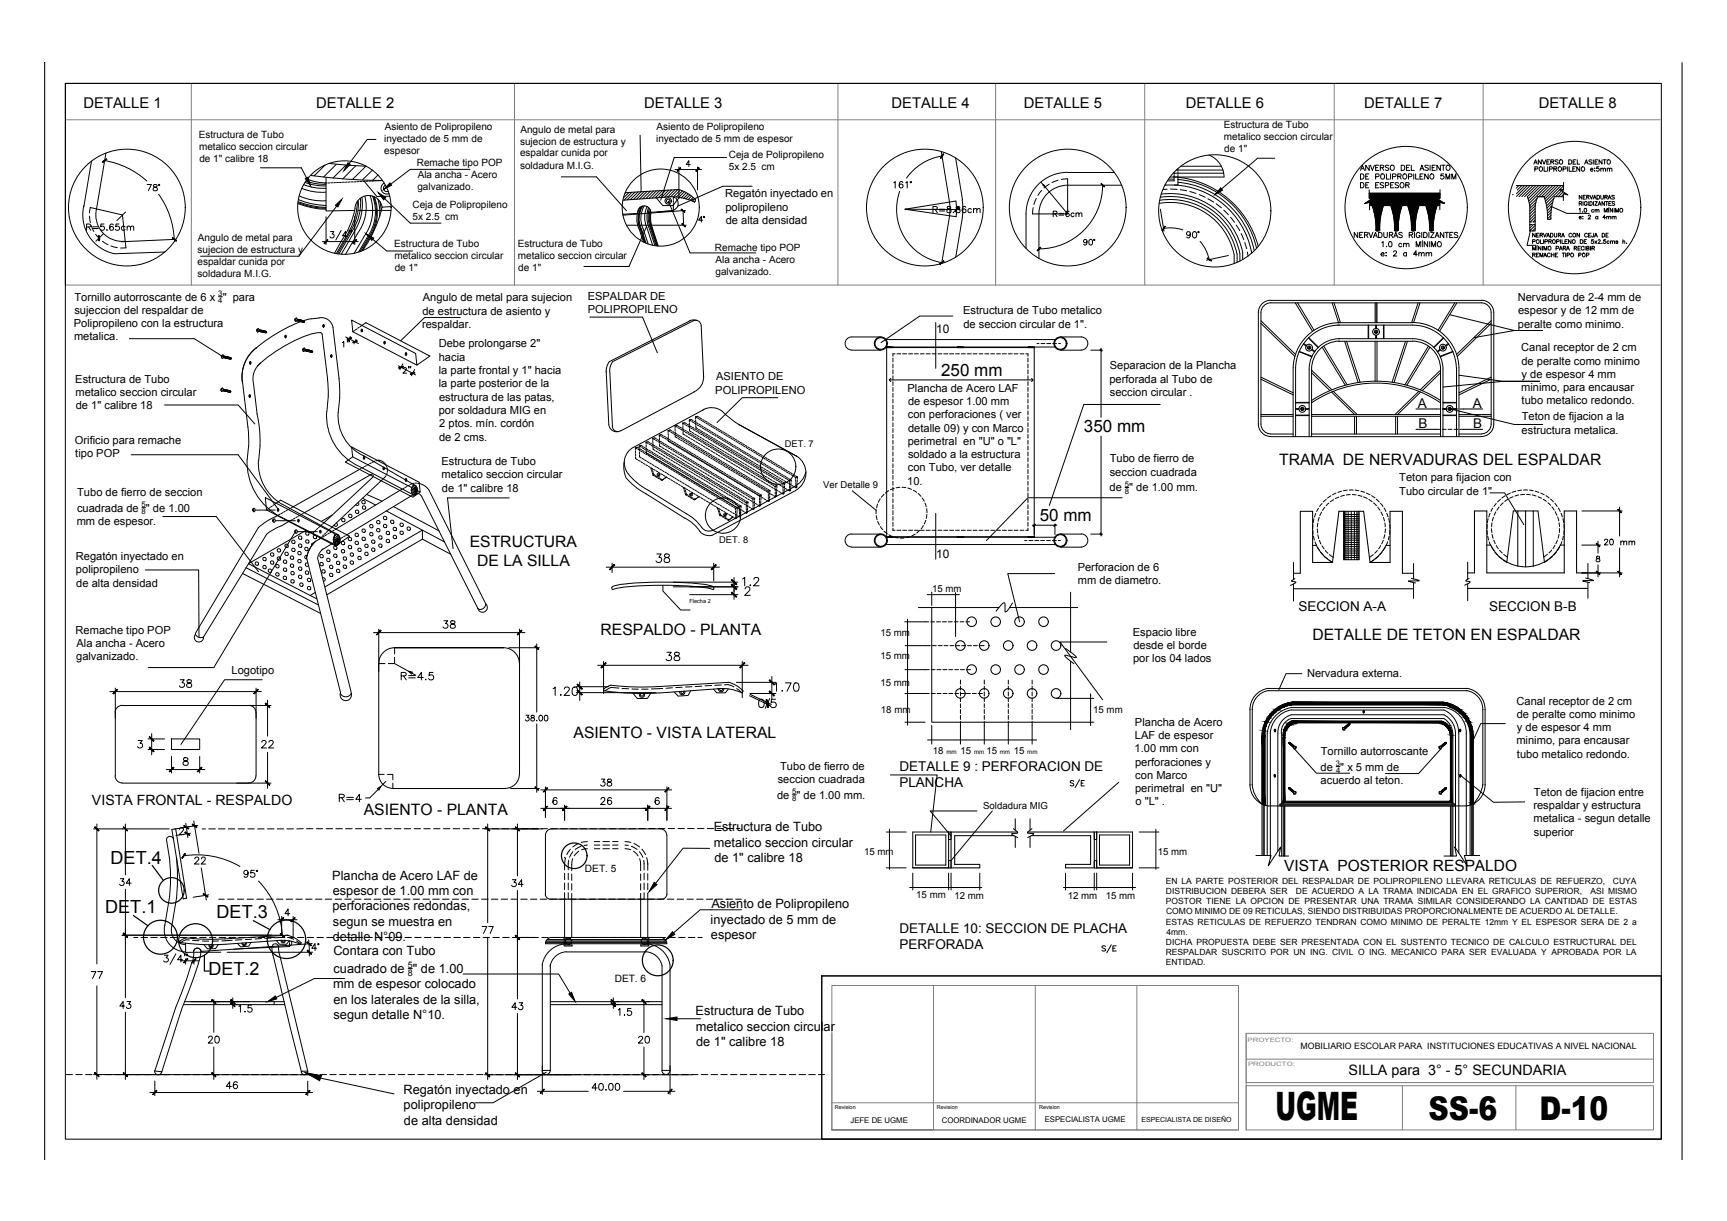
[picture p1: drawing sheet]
<svg xmlns="http://www.w3.org/2000/svg" width="420mm" height="297mm" viewBox="0 0 420 297" stroke-linecap="round" stroke-linejoin="round" font-family="sans-serif">
<defs><g id="words">
<text font-size="9.5" x="310.3" y="272.5">UGME</text>
<g font-size="7.9">
<text x="347.5" y="272.4">SS-6</text>
<text x="374.6" y="272.4">D-10</text>
</g>
<g font-size="5.3">
<text x="158.8" y="137.9">38</text>
<text x="161.2" y="161.9">38</text>
<text x="42.7" y="168.6">38</text>
<text x="133.7" y="170.4">1.20</text>
<text x="187.7" y="169.3">1.70</text>
</g>
<g font-size="4.9">
<text x="179.9" y="143.6">1.2</text>
<text x="106.9" y="154.2">38</text>
<text x="96.7" y="166.5">R=4.5</text>
<text x="183.8" y="173.2">0.5</text>
<text x="62.8" y="183.1">22</text>
<text x="81.5" y="196.1">R=4</text>
<text x="145.3" y="192.6">38</text>
<text x="145.3" y="196.8">26</text>
<text x="28.2" y="216.6">34</text>
<text x="123.5" y="217">34</text>
<text x="74.8" y="232.5">4°</text>
<text x="116.4" y="228.2">77</text>
<text x="21.2" y="239.2">77</text>
<text x="28.2" y="246.6">43</text>
<text x="123.5" y="246.9">43</text>
<text x="149.6" y="248.4">1.5</text>
<text x="49.7" y="255.1">20</text>
<text x="154.5" y="255.1">20</text>
<text x="54.3" y="266">46</text>
</g>
<g font-size="4.4">
<text x="34.9" y="47.6">78°</text>
<text x="226.1" y="52.9">R=8.86cm</text>
<text x="20.1" y="57.1">R=5.65cm</text>
<text x="172.5" y="55.4" transform="rotate(-90 172.5 55.4)">4°</text>
<text x="26.9" y="210.3">DET.4</text>
<text x="46.6" y="211.3">22</text>
<text x="58.6" y="214.5">95°</text>
<text x="25.6" y="222.2">DET.1</text>
<text x="52.7" y="223.3">DET.3</text>
<text x="50.7" y="237.3">DET.2</text>
<text x="57.1" y="247.3">1.5</text>
<text x="143.2" y="266.3">40.00</text>
</g>
<g font-size="4.1">
<text x="229" y="91.4">250 mm</text>
<text x="263.7" y="105.1">350 mm</text>
<text x="253" y="126.8">50 mm</text>
</g>
<g font-size="3.8">
<text x="311.2" y="113.1">TRAMA DE NERVADURAS DEL ESPALDAR</text>
<text x="114.3" y="133">ESTRUCTURA</text>
<text x="116.1" y="137.6">DE LA SILLA</text>
<text x="146.1" y="154.4">RESPALDO - PLANTA</text>
<text x="319.3" y="155.7">DETALLE DE TETON EN ESPALDAR</text>
<text x="139.6" y="179.4">ASIENTO - VISTA LATERAL</text>
<text x="88.5" y="198.2">ASIENTO - PLANTA</text>
<text x="312.4" y="212">VISTA POSTERIOR RESPALDO</text>
</g>
<g font-size="3.6">
<text x="20.3" y="26.2">DETALLE 1</text>
<text x="76.9" y="26.2">DETALLE 2</text>
<text x="156.7" y="26.2">DETALLE 3</text>
<text x="216.9" y="26.2">DETALLE 4</text>
<text x="249.1" y="26.2">DETALLE 5</text>
<text x="288.5" y="26.2">DETALLE 6</text>
<text x="331.9" y="26.2">DETALLE 7</text>
<text x="374.3" y="26.2">DETALLE 8</text>
</g>
<text font-size="3.5" x="328.1" y="261.6">SILLA para 3° - 5° SECUNDARIA</text>
<text font-size="3.4" x="22.4" y="195.9">VISTA FRONTAL - RESPALDO</text>
<g font-size="3.3">
<text x="345" y="99.3">A</text>
<text x="358.3" y="99.3">A</text>
<text x="345.1" y="104">B</text>
<text x="358.4" y="104">B</text>
<text x="315.9" y="148.6">SECCION A-A</text>
<text x="362.3" y="148.6">SECCION B-B</text>
<text x="218.8" y="187.6">DETALLE 9 : PERFORACION DE</text>
<text x="218.8" y="191.5">PLANCHA</text>
<text x="218.8" y="227">DETALLE 10: SECCION DE PLACHA</text>
<text x="218.8" y="231">PERFORADA</text>
</g>
<g font-size="3.1">
<text x="173.6" y="202.3">Estructura de Tubo</text>
<text x="173.7" y="206">metalico seccion circular</text>
<text x="173.8" y="209.7">de 1&quot; calibre 18</text>
<text x="80.8" y="214">Plancha de Acero LAF de</text>
<text x="80.9" y="221.5">perforaciones redondas,</text>
<text x="81" y="217.7">espesor de 1.00 mm con</text>
<text x="173.1" y="221">Asiento de Polipropileno</text>
<text x="81" y="225.2">segun se muestra en</text>
<text x="172.9" y="224.7">inyectado de 5 mm de</text>
<text x="81" y="228.9">detalle N°09.</text>
<text x="81.1" y="232.3">Contara con Tubo</text>
<text x="173" y="228.4">espesor</text>
<text x="81.1" y="236.8">cuadrado de &quot; de 1.00</text>
<text x="81.1" y="240.5">mm de espesor colocado</text>
<text x="81.1" y="244.2">en los laterales de la silla,</text>
<text x="81.1" y="247.9">segun detalle N°10.</text>
<text x="169.2" y="247">Estructura de Tubo</text>
<text x="169.3" y="250.7">metalico seccion circular</text>
<text x="169.4" y="254.4">de 1&quot; calibre 18</text>
<text x="98.2" y="266.2">Regatón inyectado en</text>
<text x="98.2" y="269.9">polipropileno</text>
<text x="98.3" y="273.6">de alta densidad</text>
</g>
<g font-size="2.9">
<text x="227.8" y="81">10</text>
<text x="227.8" y="135.7">10</text>
</g>
<g font-size="2.7">
<text x="176.4" y="48">Regatón inyectado en</text>
<text x="176.5" y="51.2">polipropileno</text>
<text x="176.6" y="54.5">de alta densidad</text>
<text x="18.1" y="73.2">Tornillo autorroscante de 6 x &quot; para</text>
<text x="18.1" y="76.4">sujeccion del respaldar de</text>
<text x="102.8" y="76.6">de estructura de asiento y</text>
<text x="102.9" y="73.3">Angulo de metal para sujecion</text>
<text x="143" y="73">ESPALDAR DE</text>
<text x="143" y="76.2">POLIPROPILENO</text>
<text x="234.3" y="76.5">Estructura de Tubo metalico</text>
<text x="369.3" y="73.2">Nervadura de 2-4 mm de</text>
<text x="369.3" y="76.5">espesor y de 12 mm de</text>
<text x="18" y="79.6">Polipropileno con la estructura</text>
<text x="18" y="82.8">metalica.</text>
<text x="102.7" y="79.8">respaldar.</text>
<text x="234.4" y="79.7">de seccion circular de 1&quot;.</text>
<text x="369.3" y="79.7">peralte como minimo.</text>
<text x="106.8" y="84.5">Debe prolongarse 2&quot;</text>
<text x="106.8" y="87.8">hacia</text>
<text x="270" y="89.8">Separacion de la Plancha</text>
<text x="370.1" y="85.5">Canal receptor de 2 cm</text>
<text x="370.1" y="88.7">de peralte como minimo</text>
<text x="18.3" y="93.1">Estructura de Tubo</text>
<text x="106.8" y="91">la parte frontal y 1&quot; hacia</text>
<text x="106.8" y="94.2">la parte posterior de la</text>
<text x="174" y="95.7">POLIPROPILENO</text>
<text x="174.2" y="92.5">ASIENTO DE</text>
<text x="220.8" y="95.3">Plancha de Acero LAF</text>
<text x="269.9" y="93.1">perforada al Tubo de</text>
<text x="370.1" y="95.2">minimo, para encausar</text>
<text x="370.2" y="92">y de espesor 4 mm</text>
<text x="18.4" y="96.3">metalico seccion circular</text>
<text x="18.4" y="99.5">de 1&quot; calibre 18</text>
<text x="106.8" y="100.7">por soldadura MIG en</text>
<text x="106.8" y="97.5">estructura de las patas,</text>
<text x="220.9" y="101.7">con perforaciones ( ver</text>
<text x="220.9" y="98.5">de espesor 1.00 mm</text>
<text x="270" y="96.4">seccion circular .</text>
<text x="370.2" y="98.4">tubo metalico redondo.</text>
<text x="106.8" y="107.2">de 2 cms.</text>
<text x="106.9" y="103.9">2 ptos. mín. cordón</text>
<text x="220.9" y="105">detalle 09) y con Marco</text>
<text x="370.2" y="105.5">estructura metalica.</text>
<text x="370.2" y="102.3">Teton de fijacion a la</text>
<text x="18.2" y="108">Orificio para remache</text>
<text x="18.3" y="111.3">tipo POP</text>
<text x="107.4" y="113.2">Estructura de Tubo</text>
<text x="220.8" y="108.3">perimetral en &quot;U&quot; o &quot;L&quot;</text>
<text x="220.9" y="111.5">soldado a la estructura</text>
<text x="270" y="112.5">Tubo de fierro de</text>
<text x="107.4" y="116.4">metalico seccion circular</text>
<text x="107.5" y="119.6">de 1&quot; calibre 18</text>
<text x="220.7" y="117.9">10.</text>
<text x="220.9" y="114.7">con Tubo, ver detalle</text>
<text x="269.9" y="119.6">de &quot; de 1.00 mm.</text>
<text x="270" y="115.7">seccion cuadrada</text>
<text x="340.4" y="117.1">Teton para fijacion con</text>
<text x="18.7" y="124.5">cuadrada de &quot; de 1.00</text>
<text x="18.8" y="120.6">Tubo de fierro de seccion</text>
<text x="340.4" y="120.4">Tubo circular de 1&quot;</text>
<text x="18.7" y="127.7">mm de espesor.</text>
<text x="18.4" y="136.3">Regatón inyectado en</text>
<text x="18.5" y="139.5">polipropileno</text>
<text x="18.6" y="142.7">de alta densidad</text>
<text x="262.2" y="138.9">Perforacion de 6</text>
<text x="262.2" y="142.1">mm de diametro.</text>
<text x="18.4" y="154.2">Remache tipo POP</text>
<text x="275.6" y="154.7">Espacio libre</text>
<text x="18.5" y="160.6">galvanizado.</text>
<text x="18.6" y="157.4">Ala ancha - Acero</text>
<text x="275.7" y="161.1">por los 04 lados</text>
<text x="275.7" y="157.9">desde el borde</text>
<text x="56.3" y="164.1">Logotipo</text>
<text x="318" y="164.8">Nervadura externa.</text>
<text x="369" y="171.4">Canal receptor de 2 cm</text>
<text x="276.1" y="176.5">Plancha de Acero</text>
<text x="276.1" y="179.8">LAF de espesor</text>
<text x="369" y="174.7">de peralte como minimo</text>
<text x="369" y="177.9">y de espesor 4 mm</text>
<text x="276" y="183">1.00 mm con</text>
<text x="321.3" y="183.6">Tornillo autorroscante</text>
<text x="368.9" y="181.1">minimo, para encausar</text>
<text x="369" y="184.3">tubo metalico redondo.</text>
<text x="189.2" y="190.5">seccion cuadrada</text>
<text x="189.8" y="187.2">Tubo de fierro de</text>
<text x="276.2" y="186.2">perforaciones y</text>
<text x="276.2" y="189.5">con Marco</text>
<text x="321.3" y="187.5">de &quot; x 5 mm de</text>
<text x="321.3" y="190.7">acuerdo al teton.</text>
<text x="189" y="194.3">de &quot; de 1.00 mm.</text>
<text x="276.2" y="192.7">perimetral en &quot;U&quot;</text>
<text x="276.3" y="195.9">o &quot;L&quot; .</text>
<text x="373.1" y="196.8">respaldar y estructura</text>
<text x="373.2" y="193.6">Teton de fijacion entre</text>
<text x="373.1" y="200.1">metalica - segun detalle</text>
<text x="373.2" y="203.3">superior</text>
</g>
<g font-size="2.5">
<text x="142.3" y="212.2">DET. 5</text>
<text x="149.5" y="238.9">DET. 6</text>
</g>
<g font-size="2.4">
<text x="48.4" y="33.6">Estructura de Tubo</text>
<text x="93.5" y="34.6">inyectado de 5 mm de</text>
<text x="93.6" y="31.7">Asiento de Polipropileno</text>
<text x="126.5" y="35.2">sujecion de estructura y</text>
<text x="126.6" y="32.3">Angulo de metal para</text>
<text x="159.6" y="34.6">inyectado de 5 mm de espesor</text>
<text x="159.8" y="31.7">Asiento de Polipropileno</text>
<text x="297.7" y="31.2">Estructura de Tubo</text>
<text x="297.8" y="34.1">metalico seccion circular</text>
<text x="48.4" y="36.5">metalico seccion circular</text>
<text x="48.5" y="39.4">de 1&quot; calibre 18</text>
<text x="93.5" y="37.5">espesor</text>
<text x="101.4" y="40.5">Remache tipo POP</text>
<text x="126.5" y="38.1">espaldar cunida por</text>
<text x="126.5" y="41">soldadura M.I.G.</text>
<text x="177.3" y="38.4">Ceja de Polipropileno</text>
<text x="177.3" y="41.3">5x 2.5 cm</text>
<text x="297.8" y="37">de 1&quot;</text>
<text x="101.5" y="46.3">galvanizado.</text>
<text x="101.6" y="43.4">Ala ancha - Acero</text>
<text x="100.4" y="50.6">Ceja de Polipropileno</text>
<text x="100.4" y="53.5">5x 2.5 cm</text>
<text x="48.1" y="58.7">Angulo de metal para</text>
<text x="48" y="64.5">espaldar cunida por</text>
<text x="48.1" y="61.6">sujecion de estructura y</text>
<text x="95.9" y="60.2">Estructura de Tubo</text>
<text x="96" y="63.1">metalico seccion circular</text>
<text x="96" y="66">de 1&quot;</text>
<text x="126" y="60.2">Estructura de Tubo</text>
<text x="126" y="63.1">metalico seccion circular</text>
<text x="173.9" y="61">Remache tipo POP</text>
<text x="174.1" y="63.9">Ala ancha - Acero</text>
<text x="48.1" y="67.5">soldadura M.I.G.</text>
<text x="126.1" y="66">de 1&quot;</text>
<text x="174.1" y="66.8">galvanizado.</text>
</g>
<g font-size="2.3">
<text x="191" y="108.8">DET. 7</text>
<text x="200.3" y="118.8">Ver Detalle 9</text>
<text x="175" y="132.2">DET. 8</text>
<text x="226.8" y="144.1">15 mm</text>
<text x="214.2" y="154.7">15 mm</text>
<text x="214.2" y="160.3">15 mm</text>
<text x="214.2" y="166.8">15 mm</text>
<text x="214.3" y="173.5">18 mm</text>
<text x="266" y="173.4">15 mm</text>
<text x="227" y="183.3">18</text>
<text x="233.7" y="183.3">15</text>
<text x="240" y="183.3">15</text>
<text x="246.7" y="183.3">15</text>
<text x="239.2" y="196.8">Soldadura MIG</text>
<text x="210.2" y="208">15 mm</text>
<text x="281.7" y="208">15 mm</text>
<text x="222.9" y="218.6">15 mm</text>
<text x="232.2" y="218.8">12 mm</text>
<text x="259.8" y="218.8">12 mm</text>
<text x="269" y="218.6">15 mm</text>
</g>
<g font-size="2.2">
<text x="99.2" y="235.4">5</text>
<text x="99.2" y="237.5">8</text>
</g>
<g font-size="2.1">
<text x="283.6" y="214.9">EN LA PARTE POSTERIOR DEL RESPALDAR DE POLIPROPILENO LLEVARA RETICULAS DE REFUERZO,</text>
<text x="392.4" y="214.9">CUYA</text>
<text x="283.7" y="217.4">DISTRIBUCION DEBERA SER</text>
<text x="283.7" y="219.9">POSTOR TIENE LA OPCION DE PRESENTAR UNA TRAMA SIMILAR CONSIDERANDO LA CANTIDAD DE ESTAS</text>
<text x="315.3" y="217.4">DE ACUERDO A LA TRAMA INDICADA EN EL GRAFICO SUPERIOR,</text>
<text x="386.9" y="217.4">ASI MISMO</text>
<text x="283.6" y="224.9">ESTAS RETICULAS DE REFUERZO TENDRAN COMO MINIMO DE PERALTE 12mm Y EL ESPESOR SERA DE 2 a</text>
<text x="283.7" y="222.4">COMO MINIMO DE 09 RETICULAS, SIENDO DISTRIBUIDAS PROPORCIONALMENTE DE ACUERDO AL DETALLE.</text>
<text x="283.8" y="227.4">4mm.</text>
<text x="283.6" y="232.4">RESPALDAR SUSCRITO POR UN ING. CIVIL O ING. MECANICO PARA SER EVALUADA Y APROBADA POR LA</text>
<text x="283.7" y="229.9">DICHA PROPUESTA DEBE SER PRESENTADA CON EL SUSTENTO TECNICO DE CALCULO ESTRUCTURAL DEL</text>
<text x="283.6" y="234.9">ENTIDAD.</text>
<text x="316.4" y="255.1">MOBILIARIO ESCOLAR PARA INSTITUCIONES EDUCATIVAS A NIVEL NACIONAL</text>
</g>
<g font-size="1.9">
<text x="53.1" y="72">3</text>
<text x="53.1" y="73.8">4</text>
<text x="273.6" y="118.4">5</text>
<text x="34.4" y="123.3">5</text>
<text x="34.4" y="125.1">8</text>
<text x="273.6" y="120.2">8</text>
<text x="325" y="186.3">3</text>
<text x="325.1" y="188.1">4</text>
<text x="192.7" y="193.1">5</text>
<text x="192.7" y="195">8</text>
<text x="206.9" y="273.3">JEFE DE UGME</text>
<text x="229.1" y="273.3">COORDINADOR UGME</text>
<text x="254.2" y="273.1">ESPECIALISTA UGME</text>
</g>
<text font-size="1.7" x="277.7" y="273.1">ESPECIALISTA DE DISEÑO</text>
<g font-size="1.5">
<text x="230.2" y="183.3">mm</text>
<text x="237" y="183.3">mm</text>
<text x="243.2" y="183.3">mm</text>
<text x="249.9" y="183.3">mm</text>
</g>
<g font-size="1.5" fill="#808080">
<text x="303.5" y="253.4">PROYECTO:</text>
<text x="303.6" y="259.3">PRODUCTO:</text>
</g>
<text font-size="1.4" x="167.7" y="146.8">Flecha 2</text>
<g font-size="1.3">
<text x="203.1" y="269.8">Revision</text>
<text x="228" y="269.8">Revision</text>
<text x="252.8" y="269.8">Revision</text>
</g>
</g></defs>
<!-- layer: 0 -->
<g fill="none" stroke="#000" stroke-width=".24">
<path d="M22.3 39.2l-1.9 11.1M25.8 37.3l-2.3 13.5a6.5 6.5 0 0 0 6.9 7.9M80 39.8l9.1 .6M91.5 33.9h-2.1l-4.5 5.9M155.7 32.9l.3 13.7M164 38.3l-3.3 10.4M229 36.9l2 12.3M232.5 38.4l1.7 10.3M294.1 37.7a5.8 5.8 0 0 1 3.7 5.3M306 38.5l-8.8 7.4M403.9 20.3h-388v49.1M20.4 50.1a9.6 9.6 0 0 0 7.5 11.6"/>
<path d="M22 50.5l-.2 1.3M24.9 58.7l1.4 .8M27 59.8l1.6 .5M42.8 58.2l-13.3 .6M72.5 49.5a20.1 20.1 0 0 0 6.8 1.4M72.5 49.3a19.6 19.6 0 0 0 6.7 1.4M72.5 49.1a21.6 21.6 0 0 0 6.9 1.4M72.6 48.6a19.2 19.2 0 0 0 6.7 1.4M72.8 47.7a13.7 13.7 0 0 0 6.5 1.1M73.3 40.8l1.3 2.5M73.4 45.8a12.9 12.9 0 0 0 5.9 1M73.9 44.9a12.9 12.9 0 0 0 5.4 .9"/>
<path d="M74.2 44.4l2.1 .6 3 .2M74.5 44l2.7 .7 2.1 .1M74.8 43.6l1.8 .6 2.7 .3M75.6 42.7a139.3 139.3 0 0 0 17.5 1.2l-.5 .1M79.5 44.5h-.5M79.7 44.5h.5M80.5 44.5h.4M81.6 44.4l-.4 .1M81.9 50.1l-9.2 12.2M82.4 44.4h-.5M82.6 44.4h.4M82.9 58.9l-1.5 2.7"/>
<path d="M83.3 44.3h.5M84.5 44.3h-.5M85.1 56l-3.3 5.7M85.2 44.3h-.5M85.4 56.1l-3.3 5.6M85.5 44.3h.4M85.7 56.3l-3.2 5.5M86.2 56.4l-3.2 5.4M86.6 44.2l-.5 .1M86.9 49a14.9 14.9 0 0 1-1.8 7M86.9 56.9l-2.8 5M87.1 51.2h8.1"/>
<path d="M87.2 48.8a12 12 0 0 1-1.9 7.3M87.3 44.2h-.4M87.6 44.2h.4M87.7 48.3a12.5 12.5 0 0 1-2 7.9M88.1 48a12.4 12.4 0 0 1-2 8.5M88.3 44.1h.5M88.8 47.8a10.7 10.7 0 0 1-1.9 9.1M89.5 44.1h-.5M89.6 58.3l-1.6 2.8M90 47.6a10.7 10.7 0 0 1-1.5 10.1l-2.3 3.9M90.2 44l-.5 .1M90.4 44h.5"/>
<path d="M90.6 47.7a10.7 10.7 0 0 1-1.5 10.3l-1.9 3.3M90.7 58.2l3.4 2.9M90.9 47.8a10.7 10.7 0 0 1-1.5 10.3l-1.8 3.1M91.1 47.9a10.7 10.7 0 0 1-1.5 10.4M91.1 44h.5M91.9 48.4l.5 2.4v1.8M92.3 44h-.5M92.4 49l.3 2.3M93 50.4a3.3 3.3 0 0 0-3.5-2.8 3.3 3.3 0 0 0-3.2 3.1 20.1 20.1 0 0 1-3.4 8.1M93 50.4a31.5 31.5 0 0 1-4.8 10.6M93.6 48.3l6.2 6M99.8 41.2l-4.7 3.6"/>
<path d="M145.1 43l7.3 8.3M152.5 54.8h14.4M155.5 55.8l1 3.1M155.7 50.4a5.7 5.7 0 0 0-.2 5.3M156.1 55.7l1.1 3.5M156.1 50.2a5.9 5.9 0 0 0-.3 5.6l1 3.2M156.2 50.2a5.9 5.9 0 0 0-.3 5.5l1.1 3.4M156.3 50.1a5.9 5.9 0 0 0-.3 5.6M156.8 50.1a5.9 5.9 0 0 0-.4 5.5l1.3 3.7M157.3 55.1l-4.3 9.7M157.4 55.4l1.4 4.3M157.5 50.2a5.9 5.9 0 0 0-.1 5.1"/>
<path d="M157.8 50.4l-.3 1.4v2.1l1.8 5.8M158 50.7l-.3 1.2 .1 2 1.8 5.9M158.2 51l-.2 1.2v1.7l1.8 5.9M158.3 51.2l-.2 1.9 .3 2M158.3 51.7a1.59 1.59 0 0 0-1.7-1.6 1.59 1.59 0 0 0-1.4 1.8M158.4 51.6l-.1 1.3 .2 1.9 1.6 5M158.5 55.1l1.5 4.7M161.9 47.9a13.4 13.4 0 0 1 7.1 1.2M161.9 48l-10.3 .7M162.6 48.9l5.3 12.6M163.6 51.3l-3.6 .2M163.8 47.9l.4 .2"/>
<path d="M163.8 48.1v.4M163.8 48.8v.4M163.8 49.5v.5M164.2 41.2h6.5M164.5 48.3l.2 .4M164.7 48.6a1.67 1.67 0 0 1-.9 2.5M164.9 46.1l2 .7 2.3 1.8M165 46.1l-12.9 .8M165.2 40.6v7.7M166.2 51.2l.1 3.6M166.8 51.2l-15.2 1.1M167.9 40h-1l.7-.9v1.4"/>
<path d="M169.2 48.7l-.2 .5M169.7 40.6v5.6M175.8 45.3l-10.9 4.8M231 52.4l-1.9 11.7M234.1 52.9l-1.6 9.6M249.6 52v8.4M252.1 48.3l-.6 1.5M252.8 52v10.8M253.3 44.3l1 1.2-.6-.5M253.4 46.3l-.9 1.3M253.9 44.8l5.8 7.2M255.3 44.8l-1.3 .9"/>
<path d="M256.2 52l.8-.1 .2-.3-.2-.2h-.8v1.3M256.7 52l.5 .7M257.4 43.8l-1.5 .6M257.6 51.9h1.2M257.6 52.3h1.2M258.2 43.7l1.5-.2v8.5h-8.5l.2-1.5M259.7 45.1a7 7 0 0 0-6.9 6.9M259.7 41.9a10.1 10.1 0 0 0-10.1 10.1M259.7 42h11.4M259.7 45.1h13.2M260.1 51.5l-.1-.1a.68 .68 0 0 0-.8 .5 .68 .68 0 0 0 .5 .8 .41 .41 0 0 0 .4-.4 .41 .41 0 0 0-.3-.4 .41 .41 0 0 0-.5 .4M261.3 52a.42 .42 0 0 0-.6-.1 .42 .42 0 0 0 0 .7 .42 .42 0 0 0 .6-.1"/>
<path d="M261.8 52.1l.3-.3 .4 .1v.8M261.8 51.8v.9M262.5 52.1l.3-.3 .4 .1v.8M264.4 58.7a.43 .43 0 0 1-.6 .3 .43 .43 0 0 1-.1-.7 .43 .43 0 0 1 .7 .1v.3a.63 .63 0 0 1-.5 .9l-.2-.2M265.1 58.3l.2-.1a.73 .73 0 0 1 .5 .7 .73 .73 0 0 1-.5 .7l-.3-.2v-.9zM268.3 45a15.5 15.5 0 0 1-15.6 15.6M282 49.5a15.9 15.9 0 0 1 18.2 12.4M282.1 48.7a16.6 16.6 0 0 1 18.8 13l.1 2.2M282.3 48a17.3 17.3 0 0 1 19.3 13.6M282.5 47.2a18 18 0 0 1 19.8 14.2v1.7M284 46l-1 .1M284.3 43.6h1.3"/>
<path d="M284.7 43.1h13.1M284.8 46l1.6 .1M285.5 43a22.7 22.7 0 0 1 20.6 16.9M285.5 42.1h12.2M285.7 42.6v.8M285.7 43.6v.4h-1.7M285.7 41.9v.5M285.7 45a20.1 20.1 0 0 1 18.7 16M286.2 41.4h11.3M286.5 43.7a21.5 21.5 0 0 1 19.2 16.7M286.5 44.3a20.8 20.8 0 0 1 18.6 16.5M286.6 42.5v2.5h-3.2h.3"/>
<path d="M286.6 41.1v.5M286.6 41.8v.5M287.1 46.2l1.6 .2M287.3 40.4h9.9M289.5 46.6l1.5 .4M291.7 47.3l1.5 .7M293.9 48.4l1.4 .8M295.9 49.6l1.3 1M297.7 51.1l1.2 1.2M299.4 52.8l.9 1.3M300.8 54.8l.8 1.3M301.9 56.8l.7 1.5"/>
<path d="M302.8 59l.5 1.5M372.4 55.9l-.9 3.8h2.2M377.3 50.2l3.9 1.7h5.5M30.6 60.3h-1.3M40.1 61.3l-12.2 .4M62.8 80l.2 .2v.3l-.4 .2M62.9 79.9l-.5 .4 .3 .5M71.8 77.5v.2l.2 .1h-.2v.1M72.1 77.4l.2 .2v.3l-.4 .3M72.2 77.4l-.5 .3 .3 .5M72.3 77.7l-.1 .3M72.4 77.7l-.1 .4"/>
<path d="M72.5 77.7l-.1 .4M72.6 77.8l-.1 .3M72.7 77.8l-.1 .3M72.7 77.8v.3M72.8 77.8v.3M72.9 77.8l-.1 .3M73 77.8l-.1 .4M73 77.8v.4l.1-.4M73.2 77.9l-.1 .3M73.3 77.9l-.1 .3M73.3 77.9v.4M73.4 77.9v.4"/>
<path d="M73.5 78l-.1 .3M73.6 78l-.1 .3M73.6 78v.3M73.7 78l-.1 .3M73.8 78l-.1 .4 .1-.4M73.9 78v.4v-.4M74 78.4v-.3l.2 .2-.3 .1M74.1 78.2l-.1 .1M75.7 77.5a33.9 33.9 0 0 0-13.4 7.2M77.6 77.3a2.86 2.86 0 0 1 3.4 2.4M77.6 77.4l-1.8 .2M78.6 79.1h.2l-.1 .4z"/>
<path d="M81 79.7l1.5 12.4M112 77.2h-8.7l-5.8 5.7M143.5 77.1h12.8l3.6 8.7M168.6 78.1a1.38 1.38 0 0 1 2 1.1M168.6 78.1l-19.5 9.8M169.6 78l-1.2-.2-.7 .3-19.5 9.9M170.6 79.2l.6 12.4a3.9 3.9 0 0 1-2.3 3.7M227.7 78.5v11.1M231.8 76.9h-8l-9.5 6.5M300.3 61.9v2.2M301.7 61.6v1.9M303.5 61.3l.1 1"/>
<path d="M304.4 61v.7M306.8 78l8.4 8.2M306.8 78.7l8.2 8M309.2 73a3 3 0 0 0-3.1 3.1v27.1a3 3 0 0 0 3.1 3M309.2 73.1h51.2M315.1 73.7l4.2 6.9M315.7 73.7l4 6.6M324.1 73.7l1.6 4.8M324.6 73.7l1.5 4.8M325.4 79.1h18.3M325.4 78.5h18.3M325.9 79.1a10.7 10.7 0 0 0-10.7 10.4v16.7"/>
<path d="M325.9 78.5a11.3 11.3 0 0 0-11.3 10.9v16.8M334.5 73.7v4.8M334.8 73.7v4.8M335 73.7v4.8M343.6 79.1a10.7 10.7 0 0 1 10.7 10.4M343.6 78.5a11.3 11.3 0 0 1 11.3 10.9M345 73.7l-1.6 4.8M345.5 73.7l-1.6 4.8M352.7 76.6l15.7 3.8-9.8 1.7M353.9 73.7l-4 6.6M354.4 73.7l-4.1 6.9M360.4 73a3 3 0 0 1 3 3.1v27.1a3 3 0 0 1-3 3"/>
<path d="M360.4 73.7a2.39 2.39 0 0 1 2.4 2.4v27.1a2.39 2.39 0 0 1-2.4 2.4M360.4 73.7h-51.2a2.39 2.39 0 0 0-2.4 2.4v27.1a2.39 2.39 0 0 0 2.4 2.4M362.8 78l-8.4 8.2M362.8 78.7l-8.3 8M47.3 82.4l6.7 4.2M53.9 94.6l.1 .2-.2 .2M54 86.5v.2l.1 .1-.1 .1M54.1 94.4l.2 .2v.4l-.4 .2M54.2 94.4l-.5 .4 .3 .5M54.2 86.4l.2 .2v.3l-.4 .2M54.3 86.3l-.5 .4 .3 .5M54.3 94.7l-.1 .3"/>
<path d="M54.4 94.7l-.1 .4 .1-.4M54.5 86.6l-.1 .4M54.5 94.7l-.1 .4M54.5 94.8v.3M54.5 86.6v.4M54.6 94.8v.3M54.6 86.7v.3M54.7 94.8l-.1 .3M54.7 86.7l-.1 .3M54.8 94.8l-.1 .4M54.8 86.7l-.1 .3M54.8 86.7l-.1 .4"/>
<path d="M54.9 94.8l-.1 .4M54.9 86.7l-.1 .4M54.9 94.9v.3M54.9 86.7v.4M55 94.9l-.1 .3M55 86.8l-.1 .3M55.1 94.9l-.1 .3M55.1 86.8l-.1 .3M55.1 95.2l.1-.3-.1 .3M55.1 87.1l.1-.3-.1 .4M55.3 94.9l-.1 .3M55.3 86.8l-.1 .4"/>
<path d="M55.4 94.9l-.1 .4 .1-.4M55.4 86.9l-.1 .3 .1-.3M55.5 94.9l-.1 .4M55.5 86.9l-.1 .3M55.5 95l-.1 .3M55.6 95l-.1 .3M55.6 86.9l-.1 .3M55.6 95v.4M55.6 86.9v.3M55.7 95v.4M55.7 86.9v.4M55.8 95l-.1 .4"/>
<path d="M55.8 86.9l-.1 .4M55.9 95.1l-.1 .3M55.9 86.9l-.1 .4M55.9 87l-.1 .3M56 95.1l-.1 .3M56 87l-.1 .3M56.1 87v.4v-.4M56.1 95.1l.1 .2-.2 .2M56.1 95.1l-.1 .3M56.1 95.2v.2M56.2 87.1l.1 .2-.2 .1M56.2 87.1v.2"/>
<path d="M59 92.9l1.4 11.6 .1 4M60.7 96.2h.1v.3zM60.8 88.1h.2l-.1 .3zM61.7 93.3l.8 7.4a28.6 28.6 0 0 1 .7 7.7l-.3 3.7M62.5 84.5a8.9 8.9 0 0 0-3.5 8.4M62.6 80.1l.1 .3-.1 .1M63 80.6l.1-.4-.1 .4M63.1 80.3v.3M63.2 80.3l-.1 .3M63.3 80.3l-.1 .3M63.4 80.3l-.1 .3M63.4 80.3l-.1 .4"/>
<path d="M63.4 88.3a4.8 4.8 0 0 0-1.7 5M63.4 80.7l.2-.4-.2 .4M63.6 80.4v.3M63.7 80.4v.3M63.8 80.4l-.1 .4M63.9 80.4l-.1 .4 .1-.4M64 80.5l-.1 .3M64.1 80.5l-.1 .3M64.1 80.8l.2-.3-.1 .3M64.2 80.8l.2-.3-.1 .4M64.4 80.9l.1-.4-.1 .4M64.6 80.6l-.1 .3"/>
<path d="M64.7 80.6l-.1 .3M64.8 80.6l.1 .3-.2 .1M64.8 80.9v-.2v.2M69.4 81.7h.2l-.1 .4zM73.8 84.9l.1 .2-.2 .1M74 84.7l.2 .2v.3l-.4 .2M74.1 84.7l-.5 .3 .3 .5M74.2 84.9v.5zM74.3 85v.4l.1-.4M74.4 85v.4l.1-.4M74.6 85v.4v-.3M74.7 85.1l-.1 .3"/>
<path d="M74.7 85.1v.3M74.8 85.1l-.1 .4M74.9 85.1l-.1 .4M75 85.2l-.1 .3M75 85.5l.1-.3-.1 .3M75.2 85.2v.4v-.4M75.3 85.2l-.1 .3M75.3 85.2v.4M75.4 85.2v.4l.1-.4M75.5 85.3v.3M75.6 85.3v.3M75.7 85.3l-.1 .3"/>
<path d="M75.7 85.7l.1-.4-.1 .4M76 85.4l-.1 .3M76 85.5v.1M76.1 85.6l-.2-.3-.1 .4M76.1 85.6l-.3 .1M77.9 80.9l.5 .5M78 80.9a19.9 19.9 0 0 0-9.3 3.6 29.9 29.9 0 0 0-6.1 4.6M78.4 81.4l1.4 12.6 .1 2.4-.4 3.7M80.5 86.5h.2l-.1 .3zM82.5 92.1l.2 3.9a23.1 23.1 0 0 0-.2 7.6 10.7 10.7 0 0 0 6.1 7.3M87.9 80.2h.2l-.1 .4zM93.5 83.2h.1v.3z"/>
<path d="M98.7 86h.1v.3zM147.5 90.3l.6 12.9a1.93 1.93 0 0 0 3 1.5M148.2 88l-.6 1.4-.1 1.1M148.4 90.5l.6 13.3M149.1 87.9l-.7 1.5-.1 1M168.9 95.3l-17.8 9.5M171 99.7a4.4 4.4 0 0 1 5.8 1.4l2.9 2.2 14.1 7.7M171.3 99.6l-17.1 9.2M189.2 96.7h-8.6l-6.2 6.1M207.2 82a1.59 1.59 0 0 0-1.6 1.6 1.59 1.59 0 0 0 1.6 1.5M207.2 82h7.1M207.2 85.2h7.1"/>
<path d="M215.7 84.5v46.1h35.9v-46.1M215.7 84.6h35.9M216.7 92l-.3 .4 .3 .5M217.2 87.1v1M217.2 88.6v.9M217.2 90v.9M217.2 91.4v1M217.2 92.9v.9M217.2 94.2v1M217.2 95.7v1M217.2 97.1v1M217.2 98.6v.9"/>
<path d="M217.2 100v.9M217.7 86.1h-.5v.6M218.2 86.1h.9M219.6 86.1h1M221.1 86.1h.9M222.5 86.1h.9M223.9 86.1h1M225.3 86.1h1M226.8 86.1h.9M228.2 86.1h.9M229.6 86.1h1M231 86.1h1"/>
<path d="M232.5 86.1h.9M233.9 86.1h1M235.3 86.1h1M236.8 86.1h.9M238.2 86.1h.9M239.6 86.1h1M241 86.1h1M242.5 86.1h.9M243.9 86.1h.9M245.3 86.1h1M246.7 86.1h1M248.2 86.1h.9"/>
<path d="M249.6 86.1h.5v.6M250.1 87.1v1M250.1 88.6v.9M250.1 90v.9M250.1 91.4v1M250.1 92.9v.9M250.1 94.2v1M250.1 95.7v1M250.1 97.1v1M250.1 98.6v.9M250.1 100v.9M251 92l.3 .4h-34.9"/>
<path d="M251.3 92.4l-.3 .5M252.3 83.6h.5M253.3 83.6h.9M254.7 83.6h.9M256.1 83.6h.9M257.5 83.6h.5M258 82h5.1M258 85.2h5.1M263.1 82a1.59 1.59 0 0 1 1.6 1.6 1.59 1.59 0 0 1-1.6 1.5M265.4 85.2h2.8M267.9 84.7v16.8M282.3 98.4h-18.6l-8.4 24.6"/>
<path d="M306.8 91.8l7.8 3.8M306.8 92.3l7.8 3.8M319.1 90.1l4.9 4.7M319.1 90.7l4.5 4.4M319.1 97.4a28.5 28.5 0 0 1 31.3 0M319.1 98a28 28 0 0 1 31.3 0M321.7 84.5l5.6 9.2M322.1 84.2l5.7 9.5M324 95.4l5.6 5.5M324.4 95.2l5.8 5.7M325.7 82.4h18M325.7 83h18"/>
<path d="M325.9 82.4a7.4 7.4 0 0 0-7.4 7.4v16.4M325.9 83a6.8 6.8 0 0 0-6.8 6.8v16.4M327.1 83l3.3 10.1M327.6 83l3.3 10M334.5 83v9.8M335 83v9.8M342 83l-3.3 10M342.4 83l-3.3 10.1M343.7 82.4a7.4 7.4 0 0 1 7.4 7.4v16.4M343.7 83a6.8 6.8 0 0 1 6.8 6.8v16.4M345.2 95.2l-5.8 5.7M345.6 95.4l-5.6 5.5"/>
<path d="M347.5 84.2l-5.7 9.5M347.9 84.5l-5.6 9.2M349.4 99.5h1M350.5 90.1l-5 4.7M350.5 90.7l-4.5 4.4M350.9 99.5h.9M352.3 99.5h1M352.7 99.5l15.7 3.8M353.7 99.5h1M354.4 89.5v16.7M355 91.3l10.7 1.5h8.9h-8.9l-14.6 1.4M355 89.5v16.7"/>
<path d="M355.2 99.5h.9M362.8 91.8l-7.8 3.8M362.8 92.3l-7.8 3.8M57.9 110.6l9.8 13.3M60.1 111.8a15.1 15.1 0 0 0 8.3 14l13.4 6.8M60.5 108.5l-.4 3.3M62.9 112.1a11.5 11.5 0 0 0 5.7 10.6M79.5 100.1a13.5 13.5 0 0 0 7.9 13.4M87.5 114.2l-16.2 9.1M87.5 113.5l13.2 7M88.5 111.2h.1v.4zM88.6 110.9l12.6 7.3"/>
<path d="M90.1 115.5l-16 9.2M90.7 116.1l-11.9 11.1M91.8 112l.4-.1 .8 .3 .9 .9M92.7 116.9l-11.9 11.3M93.3 113.8h.1v.3zM97.3 119.3l-15.6 9.4M98.7 116.6h.1v.3zM100.5 118.1l.3-.1a1.35 1.35 0 0 1 .7 1.2 1.35 1.35 0 0 1-.7 1.3 1.4 1.4 0 0 1-.3-2.4zM101.9 117.6l1.5 .7 .8 .7M104.3 119l13.9 28M149 103.8a1.38 1.38 0 0 0 1.3 1.2M151.8 112.4l.1 2.3 .5 1.7"/>
<path d="M152.4 116.4a16.4 16.4 0 0 0 4.8 3.8l9.4 5.9M152.8 115.2a15.4 15.4 0 0 0 4.9 4.1l9.3 5.7M154.1 108.8a4.3 4.3 0 0 0-1.3 6.4M193.8 110.9a4.8 4.8 0 0 1-.3 8.4l-20.3 11-1.6-.1-1.3-.8M196.1 114.8l-.9 1.9-1.5 1.4-20.2 10.9M207.3 119.4l5.8 4.7M216.2 119.4l-.8 .5M217.2 101.4v.9M217.2 102.8v1M217.2 104.2v1M217.2 105.7v.9M217.2 107.1v.9"/>
<path d="M217.2 108.5v1M217.2 110v.9M217.2 111.4v.9M217.2 112.8v1M217.2 114.2v1M217.2 115.7v.9M217.2 117.1v.9M217.2 118.5v1M217.2 119.9v1M217.5 118.8l-.9 .3M218.9 118.5l-.9 .2M219.4 118.5l1 .1"/>
<path d="M220.9 118.7l.9 .4M222.2 119.3l.8 .5M250.1 101.4v.9M250.1 102.8v1M250.1 104.2v1M250.1 105.7v.9M250.1 107.1v.9M250.1 108.5v1M250.1 110v.9M250.1 111.4v.9M250.1 112.8v1M250.1 114.2v1"/>
<path d="M250.1 115.7v.9M250.1 117.1v.9M250.1 118.5v1M250.1 119.9v1M267.9 106.1v24.3M306.8 100.9h7.8M306.8 101.3h7.8M309.2 106.2h51.2M309.2 105.6h5.4M319.1 105.6h31.4M319.1 100.9h31.4M319.1 101.3h31.4"/>
<path d="M325 119.9l-.8 .5M326.4 119.5l-.9 .3M327.8 119.2l-1 .2M328.3 119.2h.9M329.6 101.3v4.3M329.7 119.2l.9 .2M330 101.3v4.3M331.1 119.5l.9 .3M332.4 119.9l.9 .5M339.5 101.3v4.3M340 101.3v4.3M349.4 104.5h1"/>
<path d="M350.9 104.5h.9M352.3 104.5h1M353.7 104.5h1M355 105.6h5.4M355 100.9h7.8M355 101.3h7.8M355.2 104.5h.9M362.5 119.9h3.5l4.7 7.7M367.4 119.9l-.8 .5M368.8 119.5l-.9 .3M370.2 119.2l-.9 .2M370.7 119.2h.9"/>
<path d="M372.1 119.2l.9 .2M373.5 119.5l.9 .3M374.8 119.9l.9 .5M35.3 138.7h13l.1 16.3M39.6 125.7h13l10.3 13.4M59 139.5l19 9.7M59.8 138.1l17.7 9.1M61.5 123.8l.2 .3h-.2l.1 .2M61.7 123.7l.3 .3v.3l-.3 .2M61.8 123.6l-.3 .5 .3 .4M62 124.1h5M64.8 130l-15.3 25"/>
<path d="M66.4 126.5l.2 .2-.2 .1M66.9 125.7l-1.8 1-2.3 1.7-15.2 25.6v.4M67 126.7h4.9M67.6 123.9h.1v.3zM67.6 125.4l-.6 .3M68.4 127.9l-1.6 .8-2 1.3M68.7 122.7l13.6 7.4M70.4 126.8l-2 1.1M71.8 129.3l.2 .1h-.2l.1 .2M71.8 129.1v.2M71.8 129.4l-19.8 33h-15.9M72 128.9l.3 .2v.3l-.3 .3"/>
<path d="M72.1 128.9l-.4 .4 .4 .5M72.3 129.3h4.9M72.5 126.5h.2l-.1 .3zM74.4 129l-14 8.1 16.7 8.6M74.6 135.8l8.2 33M74.7 135.2a.42 .42 0 0 0-.6 .3 .42 .42 0 0 0 .5 .5M74.9 137a.43 .43 0 0 0-.6 .2 .43 .43 0 0 0 .2 .6 .43 .43 0 0 0 .5-.2M76.3 132.1l-.4 .2v.4M76.8 131.7l-.9 1-.7 1.1-.6 2M77.3 135.9l8.2 32.9M77.9 129.2h.1l-.1 .3zM77.9 130.9l-.2 .2"/>
<path d="M78 131l-1.2 .7M78.5 133.6l-.7 .8-.6 1.4M80.7 132.3l-2.4 1.5M80.8 125.3l-2.6 1.5M81.4 130.2a.75 .75 0 0 1 .9-.1 .75 .75 0 0 1 .4 .8v.8a.79 .79 0 0 1-.8 .9 .79 .79 0 0 1-.8-.9v-.8zM81.8 127.2a.42 .42 0 0 1 .2 .8 .42 .42 0 0 1-.7-.3M87.1 122.2a.41 .41 0 0 1 .1 .7 .41 .41 0 0 1-.7-.1M88.2 121.2l3.2 1.7M89.3 120.3l3.6 1.6M94 124.3l14.1 7.5M95.7 123.2l11.1 5.9M99.9 120.7l-15.5 9.4"/>
<path d="M101.7 120l.5 .3 .4 .5 13.7 27.3 .4 .2M102.8 131.2l6.9 3.6M108.9 121.1l1.3 12.4M147.5 138h27.5M148.9 137v2.3M166.6 126l1.8 1.2 1.9 2.1M167 125l1.8 1.2 1.9 2.1M170.7 128.3a2.14 2.14 0 0 0 2.8 .7M173.6 137v4.3M207.2 129.9a1.59 1.59 0 0 0-1.6 1.6 1.59 1.59 0 0 0 1.6 1.6M207.2 133.1h7.1M207.2 129.9h7.1"/>
<path d="M213.2 124l-.1 1M213.2 125.4l.2 1M213.5 122.6l-.2 .9M213.5 126.8l.4 .9M214.2 121.3l-.5 .9M214.2 128.1l.6 .8M215.1 120.2l-.7 .8M215.1 129.3l.7 .6M216.3 130.1l.8 .4M217.2 121.4v.9M217.2 122.8v1M217.2 124.2v1"/>
<path d="M217.2 125.7v.9M217.2 127.1v.9M217.2 128.5v.6M217.2 129h.5M217.6 130.7l.9 .2M218.2 129h.9M219.6 129h1M219.9 130.9h-.9M221.1 129h.9M221.3 130.6l-.9 .2M222.5 129h.9M222.7 129.9l-.9 .5"/>
<path d="M223.4 120.1l.7 .6M223.8 129l-.8 .6M223.9 129h1M224.4 121.1l.5 .8M224.6 127.9l-.5 .8M225 122.4l.3 .9M225.2 126.6l-.3 .9M225.3 129h1M225.5 123.8v.9M225.5 125.2l-.2 .9M226.8 129h.9M227.7 124.9v11.1"/>
<path d="M228.2 129h.9M229.6 129h1M231 129h1M232.5 129h.9M233.9 129h1M235.3 129h1M236.8 129h.9M238.2 129h.9M239.6 129h1M241 129h1M242.5 129h.9M243.9 129h.9"/>
<path d="M245.3 129h1M246.7 129h1M248.2 129h.9M249.3 131.5h.5M249.6 129h.5M250.1 121.4v.9M250.1 122.8v1M250.1 124.2v1M250.1 125.7v.9M250.1 127.1v.9M250.1 128.5v.6M250.3 131.5h1"/>
<path d="M251.1 127.8h6M251.7 131.5h1M253.2 131.5h.9M254.6 131.5h1M256 131.5h1M256.6 139.5h-11.4l2.9 11.8M256.7 127.5v2.6M257.5 131.5h.5M258 133.1h5.1M258 129.9h5.1M263.1 129.9a1.59 1.59 0 0 1 1.6 1.6 1.59 1.59 0 0 1-1.6 1.6M265.4 129.9h2.8"/>
<path d="M273 121.1h-22.9l-10.1 10.4M314.7 136.8v4.2M319.4 129v1M319.4 127.6l-.1 1M319.6 130.4l.2 1M319.6 126.2l-.1 .9M319.9 131.8l.4 .9M320.1 124.9l-.3 .9M320.5 128.7l.1 .9M320.5 133.1l.5 .8M320.6 127.3l-.1 .9M320.6 130.1l.2 .9"/>
<path d="M320.8 123.6l-.5 .8M321 125.9l-.3 .9M321 131.5l.4 .8M321.3 134.3l.6 .8M321.5 124.6l-.4 .8M321.6 122.5l-.6 .7M321.6 132.8l.5 .7M322.2 135.4l.8 .6M322.3 123.4l-.5 .8M322.4 133.9l.7 .7M322.7 121.5l-.8 .6M323.3 122.4l-.6 .6"/>
<path d="M323.4 136.3l.8 .5M323.4 134.9l.9 .7M323.8 120.6l-.8 .6M324.5 121.6l-.8 .5M325.7 120.9l-.8 .4M326.9 126.7h3.8M326.9 129.3h3.8M326.9 125.7h3.8M326.9 124.4h3.8M326.9 125.2h3.8M326.9 126.2h3.8M326.9 127.2h3.8"/>
<path d="M326.9 127.8h3.8M326.9 128.3h3.8M326.9 128.8h3.8M326.9 129.9h3.8M326.9 130.4h3.8M326.9 130.9h3.8M326.9 131.4h3.8M326.9 132h3.8M326.9 132.5h3.8M326.9 133h3.8M326.9 133.5h3.8M326.9 134h3.8"/>
<path d="M326.9 134.5h3.8M326.9 135.1h3.8M326.9 135.6h3.8M327.1 120.5l-.9 .2M327.1 124.4v11.8M327.4 124.4v11.8M328 124.4v11.8M328.5 120.3l-.9 .1M328.7 124.4v11.8M329 120.3l.9 .1M329.5 124.4v11.8M330.1 124.4v11.8"/>
<path d="M330.4 120.5l.9 .2M330.4 124.4v11.8M331.8 120.9l.8 .4M333 121.5l.8 .6M333.7 120.6l.8 .5M334.1 134.9l-.9 .7M334.2 122.4l.7 .6M334.2 136.3l-.9 .5M334.8 121.4l.8 .7M335.1 133.9l-.6 .7M335.2 123.4l.5 .7M335.3 135.4l-.7 .6"/>
<path d="M335.9 122.4l.6 .8M335.9 132.7l-.5 .8M336 124.6l.4 .8M336.2 134.3l-.6 .7M336.5 131.5l-.3 .8M336.6 125.9l.2 .9M336.7 123.6l.5 .8M336.9 127.2l.1 1M336.9 130.1l-.2 .9M337 133.1l-.5 .8M337 128.7v.9M337.4 124.9l.3 .8"/>
<path d="M337.6 131.8l-.4 .9M337.8 126.2l.3 .9M338 130.4l-.2 .9M338.1 127.6l.1 .9M338.1 129v1M343.9 137.1v3.8M357.1 136.8v4.1M361.8 129l.1 1M361.8 127.6v1M361.9 130.4l.3 1M362.1 126.2l-.2 .9M362.3 131.8l.4 .9"/>
<path d="M362.5 124.9l-.3 .9M362.9 128.6l.1 1M362.9 133.1l.5 .8M363 127.2l-.1 1M363 130l.2 1M363.2 123.6l-.5 .8M363.3 125.8l-.2 .9M363.4 131.4l.4 .9M363.7 134.3l.6 .8M363.9 124.5l-.4 .9M364 132.7l.5 .8M364 122.5l-.5 .7"/>
<path d="M364.6 135.4l.8 .6M364.7 123.3l-.5 .8M364.8 133.9l.7 .6M365 121.5l-.7 .6M365.7 122.3l-.7 .7M365.7 136.3l.9 .5M365.8 134.9l.9 .6M366.2 120.6l-.8 .6M366.8 121.5l-.7 .5M368.1 120.8l-.8 .4M369.5 120.4l-.9 .3M370.9 120.3l-1 .1"/>
<path d="M371.4 120.3l.9 .1M372.8 120.4l.9 .3M374.2 120.8l.8 .4M375.4 121.5l.8 .5M376.1 120.6l.8 .5M376.5 134.8l-.9 .7M376.6 122.3l.7 .7M376.6 136.3l-.9 .5M377.3 121.4l.6 .7M377.5 133.8l-.7 .7M377.6 123.3l.5 .8M377.7 135.4l-.7 .6"/>
<path d="M378.3 122.4l.5 .8M378.3 132.6l-.5 .8M378.4 124.5l.4 .9M378.7 134.3l-.7 .7M378.9 131.4l-.4 .9M379 125.8l.2 .9M379.1 123.6l.5 .8M379.3 127.2l.1 .9M379.3 130l-.2 .9M379.4 128.6v1M379.4 133.1l-.5 .8M379.8 124.9l.3 .8"/>
<path d="M380 131.8l-.4 .9M380.3 126.2l.1 .9M380.4 130.4l-.3 .9M380.5 127.6l.1 .9M380.6 129l-.1 1M384.8 124.3h9.9M384.8 139.4h9.9M384.8 132.6h4.6M386.3 137v3.8M388.5 135.4v.4a.57 .57 0 0 1 .6 .2 .57 .57 0 0 1 0 .6h-.6l-.2-.2 .2-.5 .7-.2-.3-.4zM388.8 131.7v2.8M388.8 137.4v2.9"/>
<path d="M390.3 131.5l.3-.3 .5 .2-.8 1.2h.9M391.8 131.2h.2a.73 .73 0 0 1 .5 .7 .73 .73 0 0 1-.5 .7l-.3-.3zM394 123.4v7M394 133.3v7M394.3 131.9l.4-.3 .3 .1v.9M394.3 131.6v1M395 131.9l.4-.3 .3 .1 .1 .9M396.3 131.9l.3-.3 .3 .1 .1 .9M396.3 131.6v1M397 131.9l.3-.3 .4 .1v.9M47.5 154.3a1.12 1.12 0 0 0 .6 1.8 1.12 1.12 0 0 0 1.4-1.1M47.5 154.3a1.5 1.5 0 0 0 2 .7"/>
<path d="M76.7 144.1l-1.2 .8M78.4 140.6a.42 .42 0 0 1 .7 .2 .42 .42 0 0 1-.5 .6M79 142.8l23.8-13.8v2.2l-23.3 13.5M90.9 153.9h36.8M92.1 153v35.4h1.4M96 157.6a3.8 3.8 0 0 0-3.9 3.8h1.6M96 157.6h26.5h-26.5M96 159.9v1.5h-1.5M96 157.6v1.5M118.2 147a1.38 1.38 0 0 1-1.5 1.3M118.2 147a1.16 1.16 0 0 1-.3 1.8 1.16 1.16 0 0 1-1.6-.8M122.5 157.6a3.8 3.8 0 0 1 3.9 3.8"/>
<path d="M123.8 157.6h7.4M126.4 153v35.4M130.6 156.6v16.6M148.8 142.9l.3 .6M148.9 142.9a7.3 7.3 0 0 1 4.2-1 79.4 79.4 0 0 1 20 .6l.5 .4M161.3 142.5v1.3l4.3 4.6h2.3M163.8 142.8h15.7M163.8 141.6h15.7M167.8 144.7h11.7M173.6 143.3l-.1 .1a43.2 43.2 0 0 0-12.4-1 46.2 46.2 0 0 0-12 1M173.6 142.9v.4M178.6 144.7v1.1"/>
<path d="M225.1 151.3h.9M225.2 157.1h1.1M226.4 151.3h1M226.9 157.1h.9M227.9 151.3h.9M228.2 157.1h1M229.3 151.3h.9M229.7 157.1h.9M230.7 151.3h1M231.1 157.1h1M232.1 151.3h1M232.5 157.1h1"/>
<path d="M233.6 151.3h.9M234 157.1h.9M235 151.3h.9M235.4 157.1h.9M236.8 157.1h1M238.2 157.1h1.2M269.3 156.2h-11.4l10.4 14M314.7 142.1v4.1M315 140.8l-.8 .5 1 .3v.1l-1.3 .7M343.4 140.7l1.9 .5-2.7 .2 1.8 .4M343.9 141.7v3.9M357.1 142v4.1"/>
<path d="M357.4 140.7l-.8 .6 1 .2v.2l-1.3 .7M385.8 140.6l1.9 .6-2.7 .1 1.7 .4M386.3 141.7v3.9M26.7 168.2h36.9M28.1 167.4v21.4M29.7 171.6a1.71 1.71 0 0 0-1.7 1.7M29.7 171.6h36.2M36 179.8h4M36.9 178.5v5.1M41.7 179.8h6.9v2.5h-6.9zM60.5 171.6a1.71 1.71 0 0 1 1.8 1.7M62.3 167.4v21.4"/>
<path d="M63.8 165.4h-9.2l-10.6 15.7M65.1 170.3v8.8M82.8 168.7a1.5 1.5 0 0 0 2.6 0 1.38 1.38 0 0 1-1.3 1.7 1.38 1.38 0 0 1-1.3-1.7zM128 174h.7l-.4 .6a.45 .45 0 0 1 .4 .4 .45 .45 0 0 1-.4 .4 .45 .45 0 0 1-.5-.3M129.3 174.1l-.1 .2 .2 .3a.47 .47 0 0 1 .6 .2 .47 .47 0 0 1-.3 .6 .47 .47 0 0 1-.6-.3l.2-.4 .7-.4-.3-.3zM130.5 175.3h.1zM130.6 176.1v16.7M131.3 174.1a.67 .67 0 0 1 .8 .5 .67 .67 0 0 1-.5 .8l-.3-.1-.2-.5zM132.4 174.3l.4-.3a.73 .73 0 0 1 .5 .7 .73 .73 0 0 1-.5 .7l-.4-.3zM146.8 168l6.8 .7 6.8-.1M146.9 167.6l-.1 .4M148.6 166.7l5.3 .4 6.4-.1"/>
<path d="M148.6 166.7l-1.7 .9M150.6 167.4l-1.9-.2-1.6 .9M151.3 167.5l1.6 .1M153.7 167.6l1.6 .1M156.1 167.7h1.6M160.3 167l16.9-1 1.2 .4 1.5 .9 .9 .8-.2 .5M161.2 167.5l-2.7 .1M163.6 167.3l-1.6 .1M166 167.2l-1.6 .1M168.3 167.1h-1.5M170.8 166.9l-1.7 .1M173.1 166.8h-1.6"/>
<path d="M174.5 167.5a11.3 11.3 0 0 1 6 1.1M174.6 167.6l-14.2 1M175.5 166.6l-1.6 .1M176.3 166.6h.9l1.3 .5M179.1 166h9.7M179.2 167.5l1.2 1M225.1 162.9h1M225.1 168.7h1M226.6 162.9h.9M226.6 168.7h.9M228 162.9h.9M228 168.7h.9"/>
<path d="M229.4 162.9h1M229.4 168.7h1M230.8 162.9h1M230.8 168.7h1M232.3 162.9h.9M232.3 168.7h.9M233.7 162.9h.9M233.7 165.5v.9M233.7 166.9v1M233.7 168.3v1M233.7 169.8v.9M233.7 171.2v.9"/>
<path d="M233.7 172.6v1M233.7 174v1M233.7 175.5v1M233.7 168.7h.9M235.1 162.9h1M235.1 168.7h1M236.5 168.7h1M238 168.7h1M239.5 165.5v.9M239.5 166.9v1M239.5 168.3v1M239.5 169.8v.9"/>
<path d="M239.5 171.2v.9M239.5 172.6v1M239.5 174v1M239.5 175.5v1M245.3 165.5v.9M245.3 166.9v1M245.3 168.3v1M245.3 169.8v.9M245.3 171.2v.9M245.3 172.6v1M245.3 174v1M245.3 175.5v1"/>
<path d="M251.1 165.5v.9M251.1 166.9v1M251.1 168.3v1M251.1 169.8v.9M251.1 171.2v.9M251.1 172.6v1M251.1 174v1M251.1 175.5v1M307 179.4a8.4 8.4 0 0 1 7.3-8.6h36.9a8.4 8.4 0 0 1 7.2 8.6M307 179v16.6M307.7 177.6v18.3M310.1 177.6l.2 .1-.1 .2z"/>
<path d="M314.3 171.4a7.9 7.9 0 0 0-6.6 6.3M314.3 171.5h36.9M316.7 163.9h-3.8l-1.8 3.9M326.7 177.1h.4l.1 .2-.1 .3M326.7 177v.5l.5 .1M326.7 177.3h.2v.3M327 177l.3 .2M327.1 176.9l.2 .3M327.2 176.9l.2 .3M327.2 176.9l.2 .2M327.2 177.3l-.2-.3 .2 .3M327.2 176.8l.3 .3"/>
<path d="M327.3 176.8l.2 .3M327.3 176.7l.2 .3M327.4 176.7l.2 .3M327.4 176.7l.2 .2M327.4 176.6l.3 .3M327.5 176.6l.2 .2M327.5 176.5l.3 .3M327.6 176.5l.3 .2-.3-.2M327.7 176.4l.2 .3M327.8 176.4l.2 .2M327.8 176.3l.3 .3v-.1l-.2-.2 .1-.1 .1 .3M327.8 176.7l-.2-.3 .3 .3"/>
<path d="M328 176.2l.2 .3M328.1 176.1l.2 .2M328.1 176l.3 .3 .1-.3h-.3M328.2 176l.2 .2M328.3 176.4l-.2-.3 .1 .3M328.3 176l.1 .1M331.7 173l.2 .1-.1 .2zM351.2 171.4a7.9 7.9 0 0 1 6.5 6.3M355.2 177.6l.1 .1-.1 .2zM357.7 177.6v18.2M358.4 179v16.3M366.2 176h-6l-1.7 3.9"/>
<path d="M28 188.8a1.71 1.71 0 0 0 1.7 1.7h36.2M33.6 180.1h1l-.5 .7a.62 .62 0 0 1 .5 1 .62 .62 0 0 1-1.1-.2M36 182.3h4M40.5 187.2h9.4M41.7 184v4.1M44.7 184.4v.6l.5 .1a.53 .53 0 0 1 .6 .5 .53 .53 0 0 1-.5 .6 .62 .62 0 0 1-.8-.4l.1-.4 1-.4 .1-.4a.74 .74 0 0 0-1-.2zM47.1 199.7l1.3 7.9M48.6 184v4.1M62.3 188.8a1.71 1.71 0 0 1-1.8 1.7M65.1 183v8.8M92.1 192.2l.6-.9-2.8 2.8h-1M92.1 188.4a3.4 3.4 0 0 0 3.5 3.4"/>
<path d="M93.9 190.1l-1.2 1.2-.9 .6M94.3 188.4h1.3v1.3M95.6 190.5v1.3h27.4M124.2 191.8h7M126.4 188.4a3.4 3.4 0 0 1-3.5 3.4M131.6 192.2h31.8M131.6 196.7h31.8M132.7 191.4v7.5M135.5 194.3l-.1-.2a.53 .53 0 0 0-.8 .3 .82 .82 0 0 0 .5 1.3 .53 .53 0 0 0 .5-.5 .53 .53 0 0 0-.5-.5 .53 .53 0 0 0-.6 .5M137.4 195.9v3.7M157.6 195.9v3.7M160.3 194.3v-.2a.54 .54 0 0 0-.8 .3 .94 .94 0 0 0 .4 1.3 .53 .53 0 0 0 .5-.5 .53 .53 0 0 0-.5-.5 .53 .53 0 0 0-.5 .5"/>
<path d="M162.2 191.4v8.2M216.6 188.5h11.4l-1.6 13.9M237.7 197.3h-11.4l5.1 6M241.4 197.3l-10 12.1M272.2 190.3l-13.5 11.9M310.1 188.6l.1 .1v.2zM312.2 195.3l.4-.4-.6 .5-.6 .2M312.6 194.9h40.3M313.6 191.6l-.1 .1M313.6 180.6l-.1 .1M313.6 192l.2-.3-.1 .3M313.7 191.6l-.2 .2"/>
<path d="M313.7 180.6l-.2 .2M313.8 191.6h-.3v.3l.3-.3M313.8 180.6h-.3l.1 .3 .2-.3M313.8 191.6l-.2 .3M313.9 180.6l-.3 .3M313.9 180.7l-.2 .2M314 180.7l-.3 .3M314 191.8l-.3 .2M314 180.8l-.2 .2M314 180.8l-.2 .3M314.1 180.9l-.2 .2M314.1 191.9l-.2 .3-.1-.2 .2-.1-.1-.1-.1 .3"/>
<path d="M314.1 180.9l-.2 .3M314.2 180.9l-.3 .3M314.2 191.9l-.3 .3M314.2 192l-.2 .3M314.3 192l-.3 .3M314.3 192.1l-.2 .2M314.3 192.1l-.2 .3M314.3 181.1l-.2 .2 .2-.3h-.1l-.2 .2M314.4 181.1l-.2 .3M314.4 192.1l-.2 .3M314.4 192.2l-.2 .2M314.5 192.2l-.3 .3"/>
<path d="M314.5 181.2l-.3 .2 .1-.3-.1 .3M314.5 192.2l-.2 .3M314.5 192.3l-.2 .2M314.6 192.3l-.2 .3M314.6 181.3l-.2 .3 .1-.4-.2 .3M314.6 192.4l-.2 .2M314.7 181.4l-.3 .2M314.7 192.4l-.3 .3M314.7 181.4l-.2 .3M314.8 181.4l-.3 .3M314.8 192.5l-.3 .2M314.8 181.5l-.2 .3"/>
<path d="M314.8 192.5l-.2 .3M314.9 181.5l-.2 .3M314.9 192.5l-.2 .3M315.2 192.6v.5l-.5 .1M315.2 192.7h-.4l-.1 .2 .1 .3M315.3 181.6v.5l-.5 .1M315.3 181.9h-.2v.3M315.3 192.9h-.2v.3M315.3 181.6l-.4 .1-.2 .4 5.6 6h8.1M350.1 181.6l.4 .1 .2 .2-.1 .3M350.1 181.6v.5l.5 .1M350.2 192.7h.4l.1 .2-.1 .3"/>
<path d="M350.2 181.9h.1v.3M350.2 192.6v.5l.5 .1M350.2 192.9h.2v.3M350.4 181.6l.3 .3-.3-.3 .2-.1 .1 .3M350.5 182.2l-5.4 6h-8.1M350.5 181.5l.2 .3M350.5 192.5l.3 .3-.2-.3M350.6 181.5l.2 .3M350.6 192.5l.2 .3M350.6 181.4l.3 .3M350.7 181.4l.2 .3M350.7 192.5l.2 .2"/>
<path d="M350.7 181.4l.3 .2M350.8 181.3l.2 .3M350.8 181.3l.2 .2M350.8 192.3l.3 .3-.1-.4 .1 .3M350.9 181.2l.2 .3M350.9 181.1l.3 .3M350.9 192.2l.3 .2-.1-.3 .2 .3M351 192.6l-.2-.3 .2 .4M351.1 181.1l.2 .2M351.1 192.1l.2 .3M351.1 192.1l.3 .2-.2-.3h.1l.1 .3M351.1 181l.2 .3"/>
<path d="M351.2 181l.2 .2M351.2 181.4l-.2-.3 .3 .3M351.3 180.9l.2 .2-.3-.2M351.3 191.9l.2 .3M351.3 180.9l.3 .2M351.3 191.9l.3 .3M351.4 180.8l.2 .3M351.4 191.9l.2 .2M351.4 180.8l.2 .2M351.4 191.8l.2 .3M351.5 180.7l.2 .3M351.5 191.8l.2 .2"/>
<path d="M351.5 180.7l.2 .2M351.5 191.7l.2 .3M351.5 191.7l.3 .3M351.6 180.6l.2 .3M351.6 191.6l.2 .3M351.7 191.6h.2v.3M351.7 191.6l.2 .2M351.8 180.6l.1 .1M351.8 191.6l.1 .1M351.9 180.8l-.2-.2h.2v.3M353.2 195.2l-.4-.3 .6 .5 .7 .3v.4v-.4h-42.7v.4h42.7M355.2 188.6l.2 .1-.1 .2z"/>
<path d="M355.5 188.7l7.8 6.5 7.7-.1M22.8 201.6h18.4M23.6 200.5v34M30.5 200.5v12.3M30.5 216.3v26.4M40.5 204.5a45.7 45.7 0 0 1-.4 20.7M41.8 201.8l.9-.2 2.7 16.9-.8 .2zM42.2 204.2a.87 .87 0 0 0-1-.7 .87 .87 0 0 0-.7 1M43 208.7a51.9 51.9 0 0 1-1.3 17.3 3.5 3.5 0 0 0 3.5 3.8M43.7 201.8l.3-.4h.5l.1 .3-.2 .5-.8 .8h1.1M44.6 208.2a20.8 20.8 0 0 1 13.8 2.6M45.2 200.3l.5 3.5"/>
<path d="M46.1 201.1l-3.6 .6M46.3 202.7l-3.5 .6M48.1 200.8l-3.8 .6M49 211.1l1.2 7.9M49.2 201.6h.8M50.8 201.6h1.6M50.8 217.7l-3.8 .6M53.2 201.6h1.6M53.2 218.8h1.4M55.4 218.8h1.5M55.5 201.6h1.6M57.7 218.8h1.6"/>
<path d="M57.9 201.6h1.6M60.1 218.8h1.6M60.3 201.6h1.6M62.5 218.8h1.6M62.7 201.6h1.5M62.9 214.3a20.8 20.8 0 0 1 5.8 13.3M64.8 218.8h1.6M65.1 201.6h1.6M67.3 218.8h1.5M67.4 201.6h1.6M69.6 218.8h1.6M69.8 201.6h1.6"/>
<path d="M72 218.8h1.6M73.8 201.6h-1.6M74.4 218.8h1.5M74.6 201.6h1.5M76.7 218.8h1.6M76.9 201.6h1.6M79.1 218.8h1.6M79.3 201.6h1.6M81.5 218.8h1.6M81.7 201.6h1.6M83.9 218.8h1.6M84.1 201.6h1.6"/>
<path d="M86.3 218.8h1.5M86.5 201.6h1.5M88.6 218.8h1.6M88.8 201.6h1.6M91 218.8h1.6M91.2 201.6h1.6M93.4 218.8h1.6M93.6 201.6h1.6M95.8 218.8h1.6M96 201.6h1.6M98.2 218.8h1.5M98.3 201.6h1.6"/>
<path d="M100.5 218.8h1.6M100.7 201.6h1.6M102.9 218.8h1.6M103.1 201.6h1.6M105.3 218.8h1.6M105.5 201.6h1.5M107.6 218.8h1.6M107.9 201.6h1.6M110.1 218.8h1.5M110.2 201.6h1.6M112.4 218.8h1.6M112.6 201.6h1.6"/>
<path d="M114.8 218.8h1.6M115 201.6h1.6M117.2 218.8h1.6M117.4 201.6h15.8M118.6 200.5v24M119.5 218.8h1.6M121.9 218.8h1.6M124.3 218.8h1.6M125.9 200.5v12.6M125.9 216.6v26.4M126.7 218.8h1.6M129.1 218.8h1.5"/>
<path d="M131.4 218.8h1.6M132.7 217.5l.4 .9 .6 .3M133.7 218.8h27.9M134 201.6h26.7a1.54 1.54 0 0 1 1.5 1.6M134.2 201.6a1.54 1.54 0 0 0-1.5 1.6v14.4M137.4 208.5v.2M137.4 212.4v1.6M137.4 214.8v1.6M137.4 217.2v10.9M137.6 208.7l-.2 1.4v1.5M138.2 212.4v1.6M138.2 214.8v1.6"/>
<path d="M138.2 217.2v1.6M138.3 209.3l-.1 2.3M138.8 206.6l-.9 1.3M139.1 212.6v1.6M139.1 215v1.5M139.1 217.4v10.7M139.3 208.9a5.6 5.6 0 0 0-.2 2.9M139.4 207.2l-.9 1.3M140.7 205.2l-1.4 .9M140.8 207.1l-1.1 1.1M141.3 205.9l-1.4 .7M142.9 206.5l-1.4 .2"/>
<path d="M142.9 204.7l-1.5 .2M142.9 205.6l-.8 .1M144.6 204.7h1.3M144.6 206.5h1.3M144.6 205.6h1.3M146.7 204.7h1.6M146.7 206.5h1.6M146.7 205.6h1.6M149 204.7h1.4M149 206.5h1.4M149 205.6h1.4M152 206.5l1.4 .2"/>
<path d="M152 204.7l1.5 .2M152 205.6l.9 .1M153.6 205.9l1.4 .7M154.1 207.1l1.1 1.1M154.2 205.2l1.4 .9M155.4 201.6h1.6M155.6 207.2l.8 1.3M155.6 208.9a5.6 5.6 0 0 1 .3 2.9M155.9 212.6v1.6M155.9 215v1.5M155.9 217.4v10.7M156.2 206.6l.8 1.3"/>
<path d="M156.6 209.3l.1 2.3M156.7 212.4v1.6M156.7 214.8v1.6M156.7 217.2v1.6M157.3 208.6l.3 1.5v1.6M157.6 212.5v1.6M157.6 214.9v1.6M157.6 217.3v10.8M157.8 201.6h1.6M160.2 201.6h1.5M162.2 217.5a1.29 1.29 0 0 1-1.5 1.2M162.2 203.2v14.4"/>
<path d="M162.3 218.8h1.6M162.5 201.6h1.6M164.7 218.8h1.6M164.9 201.6h1.6M167.1 218.8h1.6M167.3 201.6h1.6M169.5 218.8h1.6M169.7 201.6h1.6M171.9 218.8h1.5M172.1 201.6h1.5M172.6 206.4l-6.4-.1-6.7 8.6M174.2 218.8h1.6"/>
<path d="M174.4 201.6h1.6M176.6 218.8h1.6M176.8 201.6h1.6M179 218.8h1.4M179.2 201.6h.8M215.6 202.4h4.9M215.6 211.1h4.9M216.4 201.7v9.8M221.3 215.9h17.6M222.1 212.4v4.1M230.8 212.4v4.1M231.4 212.4v4.1"/>
<path d="M238.4 212.4v4.1M258.7 215.9h17.6M259.2 212.4v4.1M266.2 212.4v4.1M266.8 212.4v4.1M275.5 212.4v4.1M277.1 202.4h4.9M277.1 211.1h4.9M281.2 201.7v9.8M23.6 239.8v22.8M29.7 227.5h38.7M32.5 228.1h1"/>
<path d="M34.3 228.1h1.6M36.7 228.1h1.6M39.1 228.1h1.6M40.1 225.1a5.3 5.3 0 0 0 5.1 6.5M41.4 228.1h1.6M43.8 229l-.1 .3M43.8 228.1h1.6M45.2 228.1l6.3 .4 18.5-1 1.7 .7 1.5 1.1M45.2 228.2l-1.4 .7M46 228.7l-.8-.1-1.2 .7M46.2 228.1h1.6M46.6 234.2l-1.1 3.7-2.8 7.2-5 15.4 1.7 .2 4.9-15.4 4-10.9"/>
<path d="M46.8 228.7l1.6 .2M47.1 231.5a.91 .91 0 0 1 1.1-.8 .91 .91 0 0 1 .6 1.2l-.6 2.5M47.1 231.5v1.4l-.4 1.4M47.3 231.7h6.4M48.6 228.1h1.6M49.2 228.9l1.6 .1M51 228.1h1.5M53.2 228.9l-1.6 .1M53.3 228.1h1.6M55.3 231.7h20.8M55.7 228.1h1.6M56.5 228.7l-2.5 .2"/>
<path d="M58.1 228.1h1.6M58.9 228.6l-1.6 .1M60.5 228.1h1.5M61.2 228.5l-1.5 .1M62.9 228.1h1.5M63.6 228.3l-1.6 .1M65.2 228.1h1.6M66 228.2l-1.6 .1M66.2 230.5l.2 1.9M66.4 232.4l6.9 28.2M67.4 228.8a10.3 10.3 0 0 1 5.7 .9M67.4 228.8l-12.6 .9a52.4 52.4 0 0 1-11.1-.4l.1-.4"/>
<path d="M67.6 223.7h4.6M67.6 228.1h1.6M67.8 230.4a.78 .78 0 0 0-.9-.8 .78 .78 0 0 0-.7 .9M67.8 230.4l.1 1.5 7 28.7M68.5 228.1h-1.7M68.5 222.9v4.4M70 228.1h1.6M70.1 227.5l-.6 .1M70.3 228.1l1.1 .4M70.4 228.9v.3M70.4 229.4v.2M70.5 222.3h-1.2l.8-1.2v1.7"/>
<path d="M70.9 229v.7l-.5 .5M71.3 222.9v5.3M72.1 228.9l1.1 .8M72.4 228.1h1.5M76 229.5l-19.1 1.4M79.5 228.1h1.6M81.9 228.1h1.6M83.9 238.1h-7.4l-9.3 4.6M84.2 228.1h1.6M86.6 228.1h1.6M89 228.1h1.6M91.4 228.1h1.5"/>
<path d="M93.8 228.1h1.6M96.1 228.1h1.6M98.5 228.1h1.6M100.9 228.1h1.6M103.3 228.1h1.5M105.6 228.1h1.6M108 228.1h1.6M110.4 228.1h1.6M112.7 237h23.2l2.8 4.6M112.8 228.1h1.6M118.6 228v34.7M122.3 228.1h1.6"/>
<path d="M124.7 228.1h6.3M131.8 228.1h1.6M132.7 229.3h29.5M132.8 229.2h29.4M132.9 228.9h29.2M133.1 228.6h28.7M133.8 235a4.3 4.3 0 0 1 4-3.5l19.4 .1a4.2 4.2 0 0 1 3.8 3.3l.1 25.5h1.9a1.08 1.08 0 0 1-.9 1M133.9 234.7v25.7M134 228a1.59 1.59 0 0 0-1.3 1.6h29.5M134 228.1h27.9M137.2 229v1.1h2v-.2h-1.7v-.4M137.5 228.6v-.4h-.3v.6"/>
<path d="M137.5 228.8v.5M137.6 228.6l-.1 .5M137.6 229.3l.4 .4M137.6 229l.2 .4M137.7 229.6a6.2 6.2 0 0 0-5.8 5.1v31.5M138 228.4l-.3 .3M138 229.6h.5M138.2 228.2l-.5 .2M138.2 228.3l.5 .1M138.4 228.1l.4 .2M138.6 229.7l-.4 .1M138.8 228.5l.2 .5"/>
<path d="M139 228.5l.1 .5M139 229.2l-.3 .3M139.1 229.2l-.3 .4M156.1 228.6l-.1 .5M156.1 229.3l.3 .3M156.1 229l.1 .4M156.4 228.4l-.3 .3M156.4 229.5l.5 .1M156.6 228.2l-.4 .2M156.7 228.3l.4 .1M156.8 228.1l.5 .2M157.1 229.7h-.5"/>
<path d="M157.3 228.5l.2 .5M157.4 228.5l.2 .5M157.4 229.2l-.3 .3M157.6 229.2l-.3 .4a6.2 6.2 0 0 1 5.7 5.1v31.5M157.6 229v.8h-1.7v.3h1.9v-1.1M157.6 228.8v-.6h.2v.6M160.9 228a1.59 1.59 0 0 1 1.3 1.6M162.7 228.1h1.6M165.1 228.1h1.6M167.5 228.1h1.6M169.8 228.1h1M173 221.3h-2.7l-6.4 5.7"/>
<path d="M30.5 246.3v16.3M44.6 244.4h24.7M44.9 243.7h24.2M52 243.2v7.9M52 254.7v7.9M66.7 243.7v.7M125.9 246.6v16.1M133.9 243.7h27.2M133.9 244.4h27.2M149.2 242.8v.9M156.7 243.2v8M156.7 254.7v8"/>
<path d="M164.7 247.8h5.7M16.2 261.4h1.4M18.4 261.4h1.6M20.8 261.4h1.6M22.8 261.4h6.7M28.5 261.4l47.1 .1M29.7 261.4h11.7M36.5 265.8h39.6M37.6 260.5a.87 .87 0 0 0 .8 1 .87 .87 0 0 0 .9-.8M37.7 263v3.5M42.2 261.4h1.6M44.6 261.4h1.6"/>
<path d="M47 261.4h1.5M49.3 261.4h1.6M51.7 261.4h1.6M61.2 261.4h1.6M63.6 261.4h1.6M66 261.4h1.5M68.4 261.4h1.6M70.7 261.4h1.6M73.1 261.4h1.6M74.9 260.6a.78 .78 0 0 1-.8 .9 .78 .78 0 0 1-.8-.9M74.9 260.6h-1.6M74.9 263v3.5"/>
<path d="M75.5 261.4h1.6M77.9 261.4h1.5M78 262.3l17.9 3.8M80.2 261.4h1.6M82.6 261.4h1.6M85 261.4h1.6M87.4 261.4h1.6M89.8 261.4h1.5M92.1 261.4h1.6M94.5 261.4h1.6M96.9 261.4h1.6M99.3 261.4h1.6"/>
<path d="M101.7 261.4h1.5M104 261.4h1.6M106.4 261.4h1.6M108.8 261.4h1.5M111.2 261.4h1.6M113.5 261.4h1.6M115.9 261.4h1.6M117.9 261.5h4.8M118.3 261.4h1.6M120.7 261.4h1.5M122.9 261.5h45.5M123 261.4h1.7"/>
<path d="M125.4 261.4h1.6M127.8 261.4h1.6M130.2 261.4h1.6M130.8 265.5h12.3M132.6 261.4h1.5M132.9 260.8l-12.9 7.5h-4.4M133.9 260.4a1.08 1.08 0 0 1-.9 1M133.9 260.4h-2a1.08 1.08 0 0 0 .9 1M134.9 261.4h1.6M137.3 261.4h1.6M139.7 261.4h1.6M151.7 265.5h12.5"/>
<path d="M154 261.4h1.6M156.3 261.4h1.6M158.7 261.4h1.6M161 260.4a1.08 1.08 0 0 0 .9 1M161.1 261.4h1.6M163.5 261.4h1.5M165.8 261.4h1.7M168.2 261.4h1.6M170.6 261.4h1.6M173 261.4h1.6M175.4 261.4h1.5M177.7 261.4h1.6"/>
<path d="M180.1 261.4h1.6M182.5 261.4h1.6M184.9 261.4h1.6M187.3 261.4h1.5M189.6 261.4h1.6M192 261.4h1.6M194.4 261.4h1.6M196.8 261.4h1.6M199.1 261.4h1.5"/>
<circle cx="30.9" cy="50.5" r="14.2"/>
<circle cx="83.8" cy="50.5" r="11.4"/>
<circle cx="160.7" cy="50.5" r="9.4"/>
<circle cx="225" cy="50.5" r="14.2"/>
<circle cx="259.8" cy="50.5" r="14.2"/>
<circle cx="266.2" cy="58.4" r=".15"/>
<circle cx="295.5" cy="51.3" r="13.7"/>
<circle cx="342.1" cy="50.5" r="14.9"/>
<circle cx="383.1" cy="50.5" r="16.1"/>
<circle cx="78.7" cy="79.3" r=".27"/>
<circle cx="60.8" cy="96.4" r=".27"/>
<circle cx="60.9" cy="88.3" r=".27"/>
<circle cx="69.5" cy="81.9" r=".27"/>
<circle cx="80.6" cy="86.7" r=".27"/>
<circle cx="88" cy="80.4" r=".27"/>
<circle cx="93.6" cy="83.4" r=".27"/>
<circle cx="98.8" cy="86.1" r=".27"/>
<circle cx="88.6" cy="111.4" r=".27"/>
<circle cx="93.4" cy="114" r=".27"/>
<circle cx="98.8" cy="116.8" r=".27"/>
<circle cx="62.5" cy="137.1" r=".42"/>
<circle cx="64.4" cy="138" r=".42"/>
<circle cx="64.4" cy="136" r=".42"/>
<circle cx="65.7" cy="138.9" r=".42"/>
<circle cx="66.2" cy="134.9" r=".42"/>
<circle cx="66.2" cy="136.9" r=".42"/>
<circle cx="66.7" cy="126.6" r=".37"/>
<circle cx="67.5" cy="139.7" r=".42"/>
<circle cx="67.5" cy="137.8" r=".42"/>
<circle cx="67.7" cy="124.1" r=".27"/>
<circle cx="67.9" cy="135.9" r=".42"/>
<circle cx="67.9" cy="133.9" r=".42"/>
<circle cx="69.4" cy="136.7" r=".42"/>
<circle cx="69.4" cy="138.6" r=".42"/>
<circle cx="69.7" cy="132.8" r=".42"/>
<circle cx="69.7" cy="134.8" r=".42"/>
<circle cx="71.1" cy="137.6" r=".42"/>
<circle cx="71.1" cy="135.7" r=".42"/>
<circle cx="71.2" cy="139.5" r=".42"/>
<circle cx="71.4" cy="133.8" r=".42"/>
<circle cx="71.4" cy="131.8" r=".42"/>
<circle cx="72.6" cy="126.7" r=".27"/>
<circle cx="72.9" cy="136.5" r=".42"/>
<circle cx="72.9" cy="134.6" r=".42"/>
<circle cx="73" cy="130.8" r=".42"/>
<circle cx="73" cy="132.8" r=".42"/>
<circle cx="73" cy="138.4" r=".42"/>
<circle cx="74.6" cy="133.6" r=".42"/>
<circle cx="74.7" cy="139.3" r=".42"/>
<circle cx="74.8" cy="131.7" r=".42"/>
<circle cx="74.8" cy="129.8" r=".42"/>
<circle cx="76.6" cy="130.6" r=".42"/>
<circle cx="77.9" cy="129.4" r=".27"/>
<circle cx="78.3" cy="137.3" r=".42"/>
<circle cx="78.3" cy="135.3" r=".42"/>
<circle cx="78.7" cy="139" r=".42"/>
<circle cx="79.9" cy="134.2" r=".42"/>
<circle cx="79.9" cy="136.2" r=".42"/>
<circle cx="80.6" cy="139.9" r=".42"/>
<circle cx="80.6" cy="137.9" r=".42"/>
<circle cx="81.6" cy="133.3" r=".42"/>
<circle cx="81.6" cy="135.2" r=".42"/>
<circle cx="82.3" cy="138.9" r=".42"/>
<circle cx="82.3" cy="137" r=".42"/>
<circle cx="83.5" cy="132.1" r=".42"/>
<circle cx="83.5" cy="134.1" r=".42"/>
<circle cx="83.5" cy="126.5" r=".42"/>
<circle cx="83.9" cy="137.9" r=".42"/>
<circle cx="83.9" cy="135.9" r=".42"/>
<circle cx="85.2" cy="131.2" r=".42"/>
<circle cx="85.2" cy="133.1" r=".42"/>
<circle cx="85.2" cy="125.5" r=".42"/>
<circle cx="85.6" cy="136.9" r=".42"/>
<circle cx="85.6" cy="134.9" r=".42"/>
<circle cx="86.8" cy="132.1" r=".42"/>
<circle cx="86.8" cy="130.1" r=".42"/>
<circle cx="86.9" cy="124.5" r=".42"/>
<circle cx="87.5" cy="133.8" r=".42"/>
<circle cx="87.5" cy="135.8" r=".42"/>
<circle cx="88.5" cy="122.2" r=".42"/>
<circle cx="88.5" cy="129.1" r=".42"/>
<circle cx="88.5" cy="131.1" r=".42"/>
<circle cx="88.6" cy="123.5" r=".42"/>
<circle cx="89.2" cy="134.8" r=".42"/>
<circle cx="89.2" cy="132.8" r=".42"/>
<circle cx="90.4" cy="128" r=".42"/>
<circle cx="90.4" cy="130" r=".42"/>
<circle cx="90.8" cy="133.7" r=".42"/>
<circle cx="90.8" cy="131.8" r=".42"/>
<circle cx="92.1" cy="127" r=".42"/>
<circle cx="92.1" cy="129" r=".42"/>
<circle cx="92.6" cy="130.8" r=".42"/>
<circle cx="92.6" cy="132.8" r=".42"/>
<circle cx="93.7" cy="126" r=".42"/>
<circle cx="93.7" cy="128" r=".42"/>
<circle cx="94.4" cy="131.6" r=".42"/>
<circle cx="94.4" cy="129.7" r=".42"/>
<circle cx="95.4" cy="127" r=".42"/>
<circle cx="96.1" cy="130.6" r=".42"/>
<circle cx="96.1" cy="128.7" r=".42"/>
<circle cx="97.7" cy="129.6" r=".42"/>
<circle cx="97.7" cy="127.7" r=".42"/>
<circle cx="99.5" cy="128.6" r=".42"/>
<circle cx="69.3" cy="140.6" r=".42"/>
<circle cx="71.2" cy="141.4" r=".42"/>
<circle cx="73" cy="140.3" r=".42"/>
<circle cx="73.3" cy="142.2" r=".42"/>
<circle cx="75.2" cy="143.1" r=".42"/>
<circle cx="75.2" cy="141.1" r=".42"/>
<circle cx="310.2" cy="177.8" r=".27"/>
<circle cx="331.8" cy="173.2" r=".27"/>
<circle cx="355.2" cy="177.8" r=".27"/>
<circle cx="310.1" cy="188.8" r=".27"/>
<circle cx="314.8" cy="192.7" r=".16"/>
<circle cx="314.9" cy="181.7" r=".16"/>
<circle cx="350.7" cy="192.7" r=".16"/>
<circle cx="355.3" cy="188.8" r=".27"/>
</g>
<!-- layer: COTAS-01 -->
<g fill="none" stroke="#000" stroke-width=".24">
<path d="M25.4 39.1a20.3 20.3 0 0 1 10.3 4.9M81.8 40l-3.1 3.1M164 38.3h12.8M229.2 37.9a13.1 13.1 0 0 0-8.7 5.4M306 38.5h4.1M22 50.5l7.8 1.8 .8 8M30.6 51.6l-2.2 2.1M38.6 47.3a20.3 20.3 0 0 1 3.8 10.9M63.4 40.8h9.9M78.4 58.8h8.8M79.1 40.2l-2.7 2.6M79.3 43.2v8.1l7-.1"/>
<path d="M79.3 52.7v6.8M80.4 56.3h.8l-.4 .6a.51 .51 0 0 1 .4 .8 .51 .51 0 0 1-.9-.1M83 56.1l-1.3 2.3M84.2 40.1l-3.2 3.2M84.4 57.4h-1.1l.8-1.1v1.6M85 56.1h-.1h.1l-.1 .4M85.5 56.1l-.2 .4M86.3 52.6v6.9M86.6 40.3l-3.2 3.2M88.6 44.1l3.1 3.7 3.2-.1M89 40.4l-3.2 3.3M90.6 41.4l-2.4 2.4"/>
<path d="M92 42.6l-1.3 1.3M93.5 44.5a1.42 1.42 0 0 0-.7 1.9 1.42 1.42 0 0 0 1.9 .7M93.8 45a.83 .83 0 0 0-.4 1.1 .83 .83 0 0 0 1.1 .4M95.2 50.3l-2.2 .1M99.8 41.2h14.5M99.8 54.3h7.5M136.6 43h8.5M152.3 46.9l-.3 .1M153 46.8l-1.3 1.3M153.7 46.8l-1.9 1.9M154.5 46.7l-1.9 1.9M155.2 51.9l-3.7 .2"/>
<path d="M155.3 46.7l-1.9 1.9M156 46.6l-1.9 1.9M156.7 46.6l-1.9 1.9M157.5 46.5l-1.9 1.9M158.2 46.5l-1.8 1.9M159 46.5l-1.9 1.8M159.6 48.1l1.6 1.9h2.5l1.5-1.9M159.7 46.4l-1.8 1.9M160.5 46.4l-1.8 1.8M161.2 46.3l-1.8 1.8M162 46.3l-1.9 1.8M162.7 46.2l-1.8 1.9"/>
<path d="M163.4 46.2l-1.7 1.8M163.8 50v1.2l-5.4 .5M164.2 46.2l-1.8 1.7M164.9 46.1l-1.8 1.8M165.5 46.3l-1.7 1.6M166 46.5l-1.5 1.5M166.5 46.7l-1.4 1.3M166.9 46.9l-1.2 1.2M167.4 47.2l-1.1 1.1M167.8 47.4l-.9 1M168.2 47.7l-.8 .9M168.6 48.1l-.7 .6"/>
<path d="M169 48.4l-.6 .6M169.1 49l-.2 .2M175.8 45.3h7.2M217.5 44.5l.3-.3v1.5M218.9 46.6a13.1 13.1 0 0 0 10.2 17.3M219.7 44.4l-.1-.1a.47 .47 0 0 0-.8 .2v1a.47 .47 0 0 0 .8 0 .47 .47 0 0 0-.2-.7 .47 .47 0 0 0-.6 .4M220.2 50.9l12.5 .1M220.4 44.5l.3-.3v1.5M232.6 48.9l-12.4 2 12.4 1.8M282.3 50.9l.9 5.4M283.1 55.6l2-.2 2.7 .5M289.6 56.9a.47 .47 0 0 1-.7 .3 .47 .47 0 0 1-.1-.8 .47 .47 0 0 1 .7 .2l.1 .3a.69 .69 0 0 1-.6 1l-.3-.2"/>
<path d="M290.4 56.4a.76 .76 0 0 1 .8 .6 .76 .76 0 0 1-.5 .9h-.1a.95 .95 0 0 1-.2-1.5zM292 58.7l1.2 1.8 1 2.6M332.4 49.2l-.2 .3M332.9 49l-.5 .4M333.1 46.2v2.1l1.1-.2-2.2 1.4 1.2-.3v1.8M333.1 47h17.2M333.3 47l-.2 .2M333.3 48.7l-.7 .7M333.4 47l-.3 .3M333.6 47l-.5 .5M333.7 47l-.6 .6M333.7 48.4l-.9 .9"/>
<path d="M333.8 50a16 16 0 0 1 .9 6.1M333.8 50h-.6h.6M333.9 47l-.8 .8M334 47l-.9 .9M334.2 47l-1.1 1.1M334.3 47l-1.2 1.2M334.5 47l-1.2 1.2M334.6 47l-1.2 1.2M334.8 47l-1.1 1.1M335 47l-1.2 1.1M335.1 47l-1.1 1.1M335.3 47l-2.3 2.2"/>
<path d="M335.4 47l-2.2 2.2M335.6 47l-2.4 2.4M335.7 56l-.5 .2-.5-.2M335.7 54.3l-.9 1M335.7 54.5l-.9 .9M335.7 54.6l-.9 1M335.7 54.8l-.9 .9M335.7 54.9l-.9 1M335.7 55.1l-.9 .9M335.7 55.3l-.9 .8M335.7 55.4l-.8 .8M335.7 55.6l-.7 .6"/>
<path d="M335.7 55.7l-.6 .5M335.7 55.9l-.4 .3M335.7 56l-.1 .1M335.7 47l-2.5 2.5M335.7 53.8l-.9 1M335.7 53.9l-.9 1.1M335.7 54.1l-.9 1M335.8 53.4l-1.1 1.1M335.8 53.6l-1 1.1M335.8 53.3l-1.1 1.1M335.9 47l-2.7 2.7M335.9 52.9l-1.2 1.2"/>
<path d="M335.9 53.1l-1.2 1.1M335.9 52.8l-1.2 1.1M335.9 52.4l-1.2 1.3M335.9 52.5l-1.2 1.3M336 52.2l-1.4 1.3M336 47l-2.8 2.8M336 52l-1.4 1.4M336.1 51.8l-1.5 1.5M336.2 47l-3 3M336.2 51.6l-1.6 1.5M336.2 51.4l-1.6 1.6M336.2 51.2l-1.7 1.6"/>
<path d="M336.3 51l-1.8 1.7M336.3 47l-3 3M336.4 50.8l-1.9 1.8M336.5 47l-3.1 3M336.5 50.5l-2 2M336.5 50.3l-2 2M336.6 50.1l-2.2 2.1M336.6 50a16 16 0 0 0-.9 6.1M336.6 47l-3 3M336.8 47l-3.1 3M336.9 47l-3.1 3.1M337.1 47l-3.2 3.2"/>
<path d="M337.2 47l-3.3 3.3M337.4 47l-3.4 3.4M337.6 47l-3.6 3.5M337.7 47l-3.7 3.6M337.8 47l-3.7 3.8M338 47l-3.9 3.9M338.1 47l-4 4M338.3 47l-4.1 4.1M338.4 47l-4.2 4.2M338.6 47l-4.4 4.4M338.7 47l-4.5 4.5M338.9 47l-4.6 4.6"/>
<path d="M339 47l-4.7 4.7M339.2 47l-4.8 4.8M339.4 47l-5 5M339.5 47l-5.1 5.1M339.7 47l-3.1 3h1.8a16 16 0 0 1 .9 6.1l.9-1M339.8 47l-3 3M340 47l-3 3M340.1 47l-3 3M340.2 56l-.5 .2-.4-.2M340.2 54.3l-.9 1M340.2 54.5l-.9 .9M340.2 54.7l-.9 .9"/>
<path d="M340.2 54.8l-.9 .9M340.2 55l-.9 .9M340.2 55.3l-.9 .8M340.2 55.4l-.7 .8M340.2 55.6l-.6 .6M340.2 55.7l-.5 .5M340.2 55.9l-.3 .3M340.2 56l-.1 .1M340.3 47l-3 3M340.3 53.8l-1 1M340.3 54l-1 1M340.3 54.2l-1 .9"/>
<path d="M340.3 53.5l-1.1 1M340.3 53.7l-1 1M340.3 53.1l-1.1 1.1M340.3 53.3l-1.1 1.1M340.4 53l-1.2 1.1M340.4 47l-3 3M340.4 52.6l-1.2 1.2M340.4 52.8l-1.2 1.2M340.5 52.4l-1.3 1.3M340.5 52.2l-1.3 1.4M340.6 47l-3 3M340.6 52l-1.4 1.4"/>
<path d="M340.6 51.8l-1.4 1.5M340.6 51.6l-1.5 1.5M340.7 51.4l-1.6 1.6M340.7 47l-3 3M340.8 51.2l-1.7 1.7M340.8 51l-1.7 1.8M340.9 47l-3.1 3M340.9 50.8l-1.9 1.8M340.9 50.6l-1.9 1.9M341 47l-3 3M341 50.3l-2 2.1M341.1 50.1l-2.1 2.2"/>
<path d="M341.1 50a16 16 0 0 0-.9 6.1M341.2 50h1.3M341.2 47l-3.1 3M341.3 47l-3 3M341.5 47l-3.1 3.1M341.6 47l-3.2 3.2M341.8 47l-3.4 3.3M342 47l-3.5 3.4M342.1 47l-3.6 3.6M342.3 47l-3.7 3.7M342.4 47l-3.8 3.8M342.5 47l-3.8 3.9"/>
<path d="M342.7 47l-4 4M342.8 47l-4.1 4.2M343 47l-4.3 4.3M343.1 47l-4.3 4.4M343.3 47l-4.5 4.5M343.4 47l-4.6 4.6M343.6 47l-4.7 4.7M343.8 47l-4.9 4.9M343.9 47l-5 5M344.1 47l-5.2 5.1M344.2 47l-3 3M344.3 55.1l-.9 .9 .5 .2 .4-.2"/>
<path d="M344.3 54.8l-.9 .9M344.3 54.9l-.9 1M344.3 55.3l-.9 .8M344.3 55.4l-.7 .7M344.3 55.6l-.6 .6M344.3 55.7l-.5 .5M344.3 55.9l-.4 .3M344.3 56l-.1 .1M344.4 47l-3 3M344.4 54.1l-1 1M344.4 54.3l-1 1M344.4 54.5l-1 .9"/>
<path d="M344.4 54.6l-1 1M344.4 53.8l-1 1M344.4 53.9l-1 1.1M344.5 53.4l-1.1 1.1M344.5 53.6l-1.1 1.1M344.5 53.1l-1.1 1.1M344.5 53.3l-1.1 1.1M344.5 47l-3 3M344.5 52.7l-1.1 1.2M344.5 52.9l-1.1 1.2M344.6 52.5l-1.2 1.3M344.6 52.4l-1.3 1.3"/>
<path d="M344.7 47l-3 3M344.7 52.2l-1.4 1.3M344.7 52l-1.4 1.4M344.7 51.8l-1.4 1.5M344.8 51.6l-1.5 1.5M344.8 47l-3 3M344.8 51.4l-1.6 1.6M344.9 51.2l-1.7 1.6M345 47l-3 3M345 51l-1.8 1.7M345 50.7l-1.8 1.9M345.1 50.5l-2 2"/>
<path d="M345.1 47l-3 3M345.2 50.3l-2.1 2M345.2 50a16 16 0 0 0-.9 6.1M345.3 50h1.6a16 16 0 0 1 .9 6.1M345.3 47l-3 3M345.4 47l-2.9 3a16 16 0 0 1 .9 6.1M345.6 47l-3.1 3.1M345.7 47l-3.2 3.2M345.9 47l-3.3 3.3M346 47l-3.4 3.4M346.2 47l-3.5 3.5M346.4 47l-3.7 3.6"/>
<path d="M346.5 47l-3.8 3.8M346.7 47l-3.9 3.9M346.8 47l-4 4M346.9 47l-4.1 4.1M347.1 47l-4.2 4.2M347.2 47l-4.3 4.4M347.4 47l-4.5 4.5M347.5 47l-4.5 4.6M347.7 47l-4.7 4.7M347.9 47l-4.9 4.8M348 47l-4.9 5M348.2 47l-5.1 5.1"/>
<path d="M348.3 47l-5.2 5.2M348.5 47l-3.1 3M348.6 47l-3 3M348.7 55.1l-.9 .9 .4 .2 .5-.2M348.7 54.6l-.9 1M348.7 54.8l-.9 .9M348.7 54.9l-.9 1M348.7 55.3l-.9 .8M348.7 55.4l-.7 .8M348.7 55.6l-.6 .6M348.7 55.7l-.5 .5M348.7 55.9l-.3 .3"/>
<path d="M348.7 56l-.1 .1M348.8 47l-3 3M348.8 54l-1 1M348.8 54.2l-1 .9M348.8 54.3l-1 1M348.8 54.5l-1 .9M348.8 53.7l-1 1M348.8 53.8l-1 1M348.9 53.3l-1.1 1.1M348.9 53.5l-1.1 1M348.9 53.1l-1.1 1.1M348.9 47l-3 3"/>
<path d="M348.9 52.8l-1.1 1.1M348.9 52.9l-1.1 1.2M349 52.5l-1.2 1.3M349 52.4l-1.3 1.3M349.1 47l-3 3M349.1 52.2l-1.4 1.3M349.1 52l-1.4 1.4M349.2 51.8l-1.5 1.5M349.2 51.6l-1.5 1.5M349.2 47l-3 3M349.2 51.4l-1.6 1.6M349.3 51.2l-1.7 1.7"/>
<path d="M349.3 48.1l-2.3 2.3M349.4 47l-3 3M349.4 51l-1.8 1.8M349.4 50.8l-1.8 1.8M349.5 50.6l-2 1.9M349.5 47l-3 3M349.5 48.2l-2.4 2.4M349.6 50.3l-2.1 2M349.6 48.3l-2.5 2.5M349.6 50.1l-2.1 2.1M349.6 50a16 16 0 0 0-.9 6.1M349.7 50h.6"/>
<path d="M349.7 47l-3 3M349.7 48.4l-2.5 2.5M349.8 48.4l-2.6 2.6M349.8 47l-3 3M349.9 48.5l-2.7 2.6M350 47l-3.1 3.1M350 48.5l-2.8 2.7M350.1 48.6l-2.8 2.8M350.1 47l-3.2 3.2M350.2 48.7l-2.9 2.8M350.3 48.7l-2.9 2.9M350.3 47l-3.3 3.3"/>
<path d="M350.3 49.3l-2.8 2.8M350.3 49.5l-.6 .5M350.3 49.6l-.4 .4M350.3 49.8l-.3 .2M350.3 49.9l-.1 .1M350.3 46.2v2.1l-1-.2 2.2 1.4-1.2-.3v1.8M350.3 47.1l-.9 1M350.3 47.3l-3.3 3.3M350.3 47.4l-.7 .7M350.3 47.6l-.6 .5M350.3 47.7l-.4 .5M350.3 47.9l-.3 .3"/>
<path d="M350.3 48l-.2 .2M350.3 48.1v.1M350.3 48.8l-2.9 2.9M350.4 48.8l-3 3.1M350.5 48.9l-3 3.1M350.6 49l-.3 .2M350.7 49l-.2 .2M350.8 49.1l-.2 .2M350.9 49.1l-.2 .2M351 49.2l-.2 .2M351.1 49.2l-.2 .2M351.2 49.3l-.1 .1"/>
<path d="M351.3 49.4l-.1 .1M351.4 49.5h-.1M351.4 49.5h.1M368.1 47.3l-.1 .1M368.9 45.1h11.5M369.6 45.1l-.7 .7M370.2 45.1l-1.1 1.1M370.9 45.1l-2 2M371.6 45.1l-2.6 2.7M371.6 47.8l.6 2.4M372.2 50.1v6.1h1.3v-6.1l-1.3 1.3M372.2 54h.5"/>
<path d="M372.2 54.6h.5M372.3 45.1l-2.7 2.8M372.3 54.6l-.1 .2M373 45.1l-2.8 2.8M373 54h.5M373 54.6h.5M373 54.6l-.8 .9M373.5 50.7l-1.3 1.3M373.5 51.4l-1.3 1.4M373.5 52.1l-1.3 1.3M373.5 52.8l-1.2 1.2M373.5 53.5l-.5 .5"/>
<path d="M373.5 54.8l-1.3 1.3M373.5 55.5l-.6 .7M373.7 45.1l-2.8 2.8M373.7 49.2l-1.5 1.5M374 48.2l-1.8 1.8M374.3 45.1l-2.7 2.8M375 45.1l-3.2 3.3M375.7 47.8a14.4 14.4 0 0 1 .8 5.5l.5 .1 .3-.2M375.7 45.1l-3.8 3.8M376.4 45.1l-4.3 4.4M377 45.1l-2.7 2.8M377.3 52.4l-.8 .8"/>
<path d="M377.3 53.1l-.3 .3M377.4 51.7l-.9 .8M377.5 50.9l-1 1M377.6 50.1l-1.1 1.1M377.8 45.1l-2.8 2.8M377.8 49.2l-1.4 1.4M378.1 48.3l-1.8 1.8M378.1 47.8a14.4 14.4 0 0 0-.8 5.5M378.2 47.9h2.2M378.4 45.1l-2.7 2.8-1.6-.1-.6 2.2M379.1 45.1l-3.2 3.3M379.8 45.1l-3.8 3.8"/>
<path d="M379.9 46.4l-1.5 1.5M380.3 46.7l-1.2 1.2M380.4 47.3l-.6 .6M380.4 45.2l-4.2 4.3M380.4 44.4v1.9l-1-.2 2.1 1.3-1.1-.3v1.7M380.4 45.9l-.3 .3M380.7 47l-.2 .2M381.1 47.2l-.1 .1M48.8 62.3h23.9M87.4 79.6l-.4 .3M87.6 79.5l1.4-1 15.6 8.1-3.2 2.2-.3-2.8-15.6-8.1 .3 2.8M94.1 61.1h6.3"/>
<path d="M142.1 64.8h10.9M167.9 61.5h16M298.9 62.2l-5.4 1.1M31.5 82.4h15.8M40 98.5h17.9l4.1 4.6M83.3 83.3l.3-.2v1.3M84.1 82l3.1 1.6M84.6 82.9l-.1 .3M85 82.9l-.1 .3M85.2 81.8l-.5 1.1M85.8 80.7l15.6 8.1M86.3 80.4l-.5 .3"/>
<path d="M86.6 82.6l-.5 1.1M86.9 80l-.5 .3M96.9 89l4.2 2.2M98 88.5l-.7 1.4M98.1 89.7l.1-.2 .4-.1 .3 .4-.9 1h.9M99.5 89.2l-.1 .3M99.9 89.2h-.1h.1l-.1 .3M100.9 89.9l-.8 1.5M368.4 80.4h6.9M31.9 110.6h26M85.5 108.7l16.5 8.6 .2 2.4-1.8 1.3-16.4-8.6 1.8-1.3zM85.8 111.1l16.4 8.6"/>
<path d="M87.8 114l-.3 .2M88.5 113.6l-.5 .3M89.1 113.3l-.4 .2M89.7 113l-.4 .2M90.3 112.6l-.4 .2M90.5 115.4l-.4 .1M90.7 115.5l.1 .4M90.9 112.3l-.4 .2M91.2 112.2l-.5 .1M91.8 112l-.4 .1M93.1 116.6l-.4 .3M93.9 115.8l-.7 .7"/>
<path d="M93.9 113.1l.2 .4M94.1 115.1l-.1 .5M94.1 113.7l.2 .5M94.3 114.4l-.1 .5M97.8 119.1l-.5 .2M98.4 118.7l-.4 .2M99 118.3l-.4 .3M99.6 118l-.4 .2M100 119.3l.8 .1 .7-.1M100.1 119.1l.7 .1 .7 .4M100.2 118.6a1.63 1.63 0 0 1 1.2 1.4M100.5 118.2l.7 1.1v.9"/>
<path d="M100.7 117.6l-.8 .3M100.9 118.1l.3 1.4-.2 .9M100.9 117.5h.5M101.3 118.3l-.1 .9-.4 1.3M101.5 118.7l-.3 .7-.7 .9M101.5 118.9l-.5 .7-.8 .4M101.6 119.1a1.63 1.63 0 0 1-1.5 .6M101.6 117.6h.4M154.6 108.9l.4-.1 .5 .3M154.6 108.9v.5M154.6 109.7v.4M154.6 108.9l.5 .3"/>
<path d="M154.6 111.1v.5l.5 .3M154.6 110.4v.4M155.3 109.3l.4 .3M155.3 112l.4 .2M155.5 108.5l.4-.2 .5 .3M155.5 109.2l.1 .5M155.6 110.6v.5l.4 .3M155.6 110v.4M155.7 109.2l.4 .2M155.9 109.7l.4 .3M155.9 112.3l.4 .3M156 108.8l-.5-.3v.5"/>
<path d="M156.2 108.9l.4 .2M156.2 111.5l.5 .3M156.3 109.6l.4 .2M156.5 110.1l.4 .2M156.5 112.7l.4 .3M156.6 108.8l.4 .2M156.8 109.3l.4 .2M156.8 111.9l.5 .3M156.9 110l.4 .2M157.1 110.5l.4 .2M157.1 113.1l.5 .2M157.2 107.6l.4-.1 .5 .3"/>
<path d="M157.2 107.6v.4M157.2 107.6l.5 .3M157.2 108.3v.5M157.2 109l.1 .5M157.3 109.7v.6l.4 .2M157.3 109.1l.3 .3M157.4 109.7l.4 .2M157.5 112.3l.3 .2M157.6 110.3l.3 .2M157.7 110.8l.4 .3M157.8 113.4l.3 .3M157.8 109.5l.5 .2"/>
<path d="M157.9 108l.4 .2M157.9 110.6l.4 .3M158 110l.4 .3M158.1 112.6l.4 .3M158.1 110.7l.5 .2M158.3 107.8l.4 .3M158.3 111.2l.4 .2M158.3 113.8l.1 .4M158.4 113.8l.4 .3M158.5 109.9l.4 .2M158.5 108.3l.4 .3M158.5 111l.4 .2"/>
<path d="M158.5 114.4l.2 .5M158.6 114l.1 .3M158.7 110.4l.3 .2M158.7 113l.4 .3M158.7 111.1l.5 .2M158.7 115.1l.2 .5M158.8 114.5l.1 .4M158.8 106.7l.5-.2 .5 .3M158.8 106.7v.5M158.8 107.4l.1 .5M158.8 106.7l.5 .2M158.9 108.8v.5l.4 .3"/>
<path d="M158.9 108.1v.5M158.9 115.6l.3 .2M158.9 115.6l.2-.1 .4 .2M158.9 108.2l.4 .3M158.9 111.6l.4 .2M159 114.2l.4 .2M159 115.2l.1 .3M159.1 108.7l.4 .3M159.1 110.3l.4 .2M159.1 111.4l.4 .2M159.2 110.8l.5 .2M159.3 113.4l.4 .2"/>
<path d="M159.4 111.4l.4 .2M159.4 115.9l.4 .3M159.5 107.1l.4 .2M159.5 109.7l.5 .3M159.5 108.6l.4 .3M159.5 111.9l.4 .3M159.6 114.5l.4 .3M159.6 115.8l.4 .2M159.7 109.1l.4 .3M159.7 110.6l.4 .3M159.8 111.7l.3 .3M159.8 111.1l.5 .3"/>
<path d="M159.9 113.7l.4 .3M160 106.9l.3 .3M160 111.8l.4 .2M160 115.5l.3 .2M160 115.2l-.1 .4M160 116.3l.4 .2M160.1 115.3l.3 .2M160.1 107.5l.4 .2M160.1 109l.5 .2M160.1 112.3l.5 .2M160.2 110.1l.4 .2M160.2 114.9l.4 .3"/>
<path d="M160.3 116.2l.4 .2M160.3 115.2l.3 .3M160.3 109.5l.4 .2M160.3 111l.4 .2M160.3 112.1l.5 .2M160.4 105.8l.5-.1 .4 .3M160.4 105.8v.6M160.4 105.8l.5 .3M160.4 106.6v.4M160.4 107.3l.1 .5M160.5 108v.5l.4 .3M160.5 111.5l.4 .2"/>
<path d="M160.5 115.8h-.5M160.5 114.1l.4 .3M160.6 107.3l.4 .2M160.6 112.2l.8 .5M160.6 116.6l.4 .3M160.7 107.8l.4 .2M160.8 110.4l.4 .3M160.8 109.3l.3 .3M160.8 112.7l.3 .2M160.8 115.3l.4 .2M160.9 116.6l.3 .2M160.9 111.4l.4 .2"/>
<path d="M160.9 109.8l.4 .3M161.1 106.3l.4 .2M161.1 111.9l.4 .2M161.1 108.9l.4 .2M161.1 107.7l.5 .2M161.1 114.5l.4 .2M161.2 112.5l.4 .3M161.3 108.2l.4 .2M161.4 110.8l.4 .3M161.4 109.7l.4 .3M161.4 113l.4 .3M161.4 115.6l.4 .3"/>
<path d="M161.4 116.5l-.4 .4M161.5 106.1l.5 .3M161.5 111.7l.4 .3M161.5 110.2l.5 .3M161.6 116.5l-.6 .4M161.6 112.8l.4 .3M161.7 106.6l.4 .3M161.7 112.2l.4 .3M161.7 109.3l.5 .2M161.7 114.8l.5 .3M161.8 108l.4 .3M161.8 112.9l.4 .2"/>
<path d="M162 108.6l.3 .2M162 110.1l.4 .2M162 113.4l.4 .2M162 111.2l.4 .2M162 116l.4 .3M162.1 116l-.5 .4M162.1 106.5l.4 .2M162.1 110.6l.4 .2M162.1 112.1l.4 .3M162.1 116.1l-.3 .2M162.2 113.2l.4 .2M162.3 107l.4 .2"/>
<path d="M162.3 112.6l.4 .2M162.3 109.6l.5 .3M162.3 115.2l.5 .3M162.4 108.4l.4 .3M162.4 113.3l.4 .2M162.5 104.7l.5-.1 .5 .3M162.5 105.5l.1 .4M162.5 108.9l.5 .2M162.6 106.9v.5l.5 .2M162.6 106.2v.5M162.6 111.5l.4 .3M162.6 110.5l.4 .2"/>
<path d="M162.6 113.8l.4 .2M162.6 116.4l.5 .2M162.8 106.9l.3 .2M162.8 110.9l.3 .3M162.8 112.5l.3 .2M162.8 113.6l1 .6M162.9 107.4l.4 .2M162.9 113l.4 .2M163 110l.4 .3M163 115.6l.4 .2M163 105l-.5-.3v.5M163 108.8l.4 .2"/>
<path d="M163.2 109.3l.4 .2M163.2 110.8l.4 .3M163.2 114.1l.4 .3M163.2 105.1l.4 .3M163.2 111.9l.4 .3M163.3 107.8l.4 .2M163.3 116.7l.3 .3M163.4 107.2l.4 .3M163.4 111.3l.4 .3M163.4 112.8l.4 .3M163.5 107.8l.4 .2M163.5 113.3l.4 .3"/>
<path d="M163.6 110.4l.4 .2M163.6 115.9l.4 .3M163.6 109.1l.4 .3M163.6 114l.9 .5M163.7 105l.4 .3M163.8 109.7l.4 .2M163.8 112.3l.4 .2M163.8 111.2l.4 .2M163.8 114.5l.4 .3M163.9 108.1l.4 .3M163.9 105.5l.3 .3M163.9 117.1l.4 .3"/>
<path d="M163.9 113.2l.5 .3M164 107.6l.4 .2M164 111.7l.4 .2M164.1 113.7l.4 .3M164.2 108.1l.3 .2M164.2 110.7l.4 .3M164.2 109.5l.4 .3M164.2 116.3l.4 .3M164.2 103.6l.5-.1 .5 .3M164.2 103.6v.5M164.2 104.3v.5M164.2 103.6l.5 .3"/>
<path d="M164.2 114.4l.5 .2M164.3 105.8v.5l.4 .2M164.3 105v.5M164.3 105.4l.4 .2M164.4 110l.4 .3M164.4 111.6l.4 .2M164.4 114.9l.4 .2M164.5 105.9l.4 .2M164.5 112.6l.3 .3M164.5 108.5l.4 .3M164.5 117.5l.4 .2M164.6 108l.4 .2"/>
<path d="M164.6 112.1l.4 .2M164.6 113.6l.4 .2M164.6 114.7l.4 .2M164.7 108.5l.5 .2M164.7 114.1l.4 .2M164.8 111.1l.4 .3M164.8 116.7l.4 .2M164.8 109.9l.4 .2M164.9 105.8l.4 .2M164.9 114.7l2 1.3M164.9 104l.4 .3M165 106.7l.3 .2"/>
<path d="M165 110.4l.4 .2M165 115.2l.4 .3M165 106.2l.5 .3M165 113l.5 .3M165 111.9l.4 .3M165.1 108.9l.4 .2M165.1 117.8l.4 .3M165.2 108.3l.4 .3M165.2 112.4l.4 .3M165.2 113.9l.4 .3M165.3 103.9l.5 .2M165.3 108.9l.5 .2"/>
<path d="M165.3 114.4l.5 .3M165.4 111.5l.4 .2M165.4 110.3l.4 .2M165.4 117l.4 .3M165.5 104.4l.4 .2M165.5 106.1l.4 .3M165.6 107l.4 .2M165.6 110.8l.4 .2M165.6 112.3l.5 .2M165.6 115.6l.5 .3M165.7 106.6l.4 .3M165.7 113.4l.4 .2"/>
<path d="M165.7 109.2l.4 .3M165.7 118.2l.4 .3M165.8 108.7l.4 .2M165.8 112.8l.4 .2M165.8 114.3l.4 .3M166 104.2l.4 .3M166 109.2l.4 .2M166 114.8l.4 .3M166 111.8l.4 .3M166 117.4l.4 .3M166.1 110.6l.3 .3M166.1 102.9l.5-.1 .4 .3"/>
<path d="M166.1 102.9v.5M166.1 102.9l.5 .3M166.1 106.5l.4 .2M166.1 103.7v.5M166.1 104.4l.1 .5M166.1 104.7l.4 .3M166.2 105.1v.5l.5 .2M166.2 107.4l.4 .2M166.2 111.1l.4 .3M166.2 112.7l.5 .2M166.2 116l.5 .2M166.2 118.5l.2 .5"/>
<path d="M166.3 107l.4 .2M166.3 113.7l.4 .3M166.3 109.6l.4 .3M166.3 118.6l.4 .2M166.4 109.1l.4 .2M166.4 113.2l.4 .2M166.4 114.7l.4 .2M166.4 119.2l.2 .5M166.6 104.6l.4 .3M166.6 109.6l.4 .2M166.6 115.2l.4 .3M166.6 118.7l.1 .3"/>
<path d="M166.6 112.2l.4 .3M166.7 111l.4 .3M166.7 117.8l.3 .2M166.7 119.9l.1 .5M166.7 115.8l2.6 1.7M166.7 119.2l.2 .5M166.7 106.9l.4 .2M166.7 105.1l.5 .3M166.8 103.3l.4 .3M166.8 107.8l.4 .2M166.8 106l.4 .2M166.8 111.5l.4 .3"/>
<path d="M166.9 113l.3 .3M166.9 114.1l.4 .3M166.9 116.3l.3 .3M166.9 119.9l.1 .3-.2 .2M166.9 107.4l.4 .2M166.9 118.9l.4 .3M166.9 110l.4 .2M167 115.1l.4 .2M167 109.4l.4 .3M167 113.6l.4 .2M167.2 115.5l.4 .3M167.2 105l.4 .3"/>
<path d="M167.2 110l.4 .2M167.2 103.2l.5 .3M167.2 112.6l.5 .2M167.2 118.1l.5 .3M167.3 111.4l.4 .2M167.3 107.2l.5 .3M167.4 105.5l.4 .3M167.4 103.7l.4 .3M167.4 108.1l.4 .2M167.4 111.9l.4 .2M167.5 106.4l.3 .2M167.5 113.4l.4 .2"/>
<path d="M167.5 116.7l.4 .3M167.5 107.7l.4 .3M167.5 114.5l.4 .2M167.5 110.3l.5 .3M167.5 119.3l.4 .3M167.6 109.8l.4 .3M167.6 113.9l.4 .2M167.6 115.4l.4 .3M167.7 102.2l.4-.2 .5 .3M167.7 102.2v.5M167.7 102.9v.5M167.7 102.2l.5 .3"/>
<path d="M167.8 104.3v.5l.4 .3M167.8 103.6v.5M167.8 105.4l.4 .2M167.8 110.3l.4 .3M167.8 115.9l.4 .3M167.8 103.6l.5 .3M167.8 112.9l.5 .3M167.8 118.5l.5 .3M167.9 111.7l.4 .3M167.9 107.6l.4 .2M168 120l-.2 .4M168 105.8l.4 .3"/>
<path d="M168 104.1l.4 .2M168 108.5l.4 .2M168 106.7l.5 .2M168 112.2l.4 .3M168.1 108.1l.4 .2M168.1 114.8l.4 .3M168.1 113.8l.4 .2M168.1 117.1l.4 .3M168.1 119.7l.5 .2M168.2 110.7l.4 .3M168.2 119.9l.3 .4M168.2 110.2l.4 .2"/>
<path d="M168.2 115.8l.4 .2M168.3 114.3l.3 .2M168.4 102.6l.4 .2M168.4 105.7l.4 .3M168.4 110.7l.4 .2M168.4 116.3l.4 .3M168.4 105.2l.4 .3M168.5 103.9l.4 .3M168.5 113.3l.4 .3M168.5 112.1l.4 .3M168.5 118.9l.4 .2M168.6 106.2l.4 .3"/>
<path d="M168.6 108l.3 .2M168.6 104.5l.4 .2M168.6 108.9l.4 .2M168.6 112.6l.5 .3M168.7 107.1l.4 .2M168.7 114.1l.4 .3M168.7 117.5l.4 .2M168.7 108.5l.4 .2M168.7 115.2l.4 .3M168.8 111.1l.4 .2M168.8 102.5l.4 .2M168.9 110.5l.3 .3"/>
<path d="M168.9 114.7l.4 .2M168.9 116.2l.3 .2M169 103l.4 .2M169 105.6l.4 .2M169 106.1l.4 .3M169 111.1l.4 .2M169 116.7l.4 .2M169.1 104.3l.4 .3M169.1 113.7l.4 .2M169.1 119.2l.4 .3M169.1 112.5l.4 .2M169.1 117.3l.9 .5"/>
<path d="M169.1 108.3l.5 .3M169.2 106.6l.4 .3M169.2 101.4l.5-.1 .5 .3M169.2 101.4v.5M169.2 102.2l.1 .4M169.2 101.4l.5 .3M169.2 104.8l.5 .3M169.2 109.2l.5 .2M169.3 103.6v.5l.4 .2M169.3 102.8v.5M169.3 107.5l.4 .2M169.3 113l.4 .3"/>
<path d="M169.3 114.5l.4 .2M169.3 117.8l.4 .3M169.3 108.9l.4 .2M169.3 115.6l.4 .2M169.4 111.4l.4 .3M169.4 102.8l.4 .3M169.4 110.9l.5 .3M169.4 115l.5 .2M169.4 116.6l.5 .2M169.6 103.3l.4 .3M169.6 106.5l.4 .2M169.6 111.4l.4 .3"/>
<path d="M169.6 117l.4 .3M169.7 106l.3 .2M169.7 104.7l.4 .3M169.7 114l.4 .3M169.7 112.9l.4 .2M169.7 119.6l.4 .3M169.7 117.7l1.5 .9M169.8 108.7l.4 .2M169.8 107l.4 .2M169.8 109.6l.5 .2M169.9 105.2l.4 .3M169.9 113.3l.4 .3"/>
<path d="M169.9 101.8l.4 .3M169.9 107.8l.4 .2M169.9 114.9l.4 .2M169.9 118.2l.4 .3M170 104.5l.4 .2M170 109.2l.3 .2M170 115.9l.3 .3M170 111.8l.4 .3M170 103.2l.5 .2M170 116.9l.5 .3M170.1 111.3l.4 .3M170.1 115.4l.4 .2"/>
<path d="M170.2 103.7l.4 .2M170.2 117.4l.4 .3M170.3 106.3l.4 .3M170.3 106.8l.3 .3M170.3 111.8l.3 .3M170.3 105.1l.4 .2M170.3 114.4l.4 .3M170.3 120l.4 .2M170.3 101.7l.5 .3M170.3 113.2l.4 .3M170.4 109.1l.4 .2M170.4 107.3l.4 .3"/>
<path d="M170.5 105.6l.4 .2M170.5 110l.3 .2M170.5 113.7l.4 .3M170.5 102.2l.4 .3M170.5 108.2l.4 .2M170.5 115.2l.4 .3M170.5 118.6l.4 .2M170.5 104.8l.5 .3M170.5 109.6l.5 .2M170.5 116.3l.5 .3M170.6 112.2l.4 .2M170.7 103.6l.4 .2"/>
<path d="M170.7 111.7l.4 .2M170.7 115.8l.4 .2M170.7 117.3l.4 .2M170.8 104.1l.4 .2M170.8 107.2l.5 .3M170.8 112.2l.5 .2M170.8 117.8l.4 .2M170.9 106.7l.4 .2M170.9 105.4l.4 .3M170.9 114.8l.4 .2M170.9 113.6l.5 .2M171 102.1l.4 .2"/>
<path d="M171 109.4l.4 .3M171 118.5l1.4 .8M171 107.7l.4 .3M171.1 105.9l.4 .3M171.1 110.3l.4 .2M171.1 114.1l.4 .3M171.1 102.5l.4 .3M171.1 108.6l.4 .2M171.1 110l.5 .2M171.1 115.6l.4 .3M171.1 119l.4 .2M171.2 105.2l.4 .2"/>
<path d="M171.2 116.7l.4 .2M171.2 112.5l.4 .3M171.3 103.9l.4 .3M171.3 117.7l.4 .2M171.3 112l.4 .3M171.3 116.1l.4 .3M171.4 104.5l.4 .2M171.4 107.6l.5 .2M171.4 112.5l.5 .3M171.4 118.2l.5 .2M171.5 107.1l.4 .2M171.5 105.8l.4 .3"/>
<path d="M171.5 115.1l.4 .3M171.5 114l.4 .2M171.6 102.4l.4 .3M171.6 108.1l.4 .2M171.6 109.8l.4 .2M171.7 106.3l.4 .3M171.7 110.7l.4 .2M171.7 114.5l.4 .2M171.7 102.9l.5 .3M171.7 108.9l.5 .2M171.7 116l.5 .2M171.7 119.3l.5 .3"/>
<path d="M171.8 105.6l.4 .2M171.8 110.3l.4 .2M171.8 117l.4 .3M171.8 112.9l.4 .3M171.9 104.3l.4 .2M171.9 112.4l.4 .3M171.9 116.5l.4 .2M171.9 118l.4 .3M172 104.8l.5 .2M172.1 107.4l.4 .3M172.1 108l.4 .2M172.1 112.9l.4 .3"/>
<path d="M172.1 118.5l.4 .3M172.1 106.2l.4 .2M172.2 115.5l.3 .3M172.2 114.3l.3 .3M172.2 119.2l.8 .5M172.2 102.8l.4 .3M172.2 110.2l.4 .2M172.2 108.5l.4 .2M172.3 106.7l.4 .2M172.3 111.1l.4 .2M172.3 109.3l.4 .2M172.3 114.8l.4 .3"/>
<path d="M172.3 116.3l.4 .3M172.3 119.7l.4 .2M172.4 103.3l.3 .3M172.4 110.7l.4 .2M172.4 117.4l.4 .3M172.4 105.9l.4 .3M172.5 113.3l.3 .2M172.5 104.7l.4 .2M172.5 112.8l.4 .2M172.5 116.9l.4 .2M172.5 118.4l.4 .2M172.7 105.2l.3 .2"/>
<path d="M172.7 108.3l.4 .3M172.7 113.3l.4 .2M172.7 118.9l.4 .2M172.7 107.8l.4 .2M172.7 106.6l.4 .2M172.7 115.9l.5 .2M172.7 114.7l.5 .2M172.8 103.2l.4 .2M172.8 119.6l.4 .2M172.8 110.5l.4 .3M172.8 108.8l.5 .3M172.9 107l.4 .3"/>
<path d="M172.9 111.4l.4 .2M172.9 115.2l.4 .3M173 103.7l.4 .2M173 109.7l.4 .2M173 116.7l.3 .3M173 106.3l.4 .2M173 111.1l.4 .2M173 117.8l.4 .2M173 113.6l.5 .3M173.1 105l.4 .3M173.1 113.1l.4 .3M173.1 117.2l.4 .3"/>
<path d="M173.1 118.8l.4 .2M173.2 119.8l.4 .2M173.3 105.6l.4 .2M173.3 119.3l.4 .2M173.3 108.2l.4 .2M173.3 108.7l.4 .2M173.3 113.6l.4 .3M173.3 106.9l.5 .3M173.3 116.2l.5 .3M173.4 115.1l.4 .2M173.4 119.9l.8 .5M173.4 103.6l.4 .2"/>
<path d="M173.4 110.9l.4 .3M173.5 109.2l.3 .2M173.5 107.4l.4 .3M173.5 111.8l.4 .2M173.6 104l.4 .3M173.6 110l.4 .3M173.6 115.6l.3 .2M173.6 117.1l.4 .3M173.6 111.4l.4 .3M173.6 118.2l.4 .2M173.6 106.7l.4 .2M173.7 114l.4 .3"/>
<path d="M173.7 105.4l.4 .3M173.7 113.5l.4 .3M173.7 117.6l.4 .3M173.7 119.1l.4 .3M173.9 105.9l.4 .2M173.9 109.1l.4 .2M173.9 114l.4 .3M173.9 119.6l.4 .3M173.9 108.5l.4 .3M173.9 107.3l.5 .2M174 116.6l.4 .3M174 115.5l.4 .2"/>
<path d="M174 103.9l.4 .3M174.1 109.6l.4 .2M174.1 111.3l.3 .2M174.1 107.8l.4 .2M174.1 112.2l.4 .2M174.1 116l.5 .2M174.2 104.4l.4 .3M174.2 110.4l.4 .2M174.2 111.8l.4 .2M174.2 117.5l.4 .2M174.2 107l.5 .3M174.2 118.5l.4 .3"/>
<path d="M174.3 114.4l.4 .2M174.3 105.8l.4 .2M174.3 119.5l.4 .2M174.4 113.9l.3 .2M174.4 118l.3 .2M174.5 106.3l.4 .2M174.5 109.4l.4 .3M174.5 120l.4 .2M174.5 108.9l.4 .2M174.5 114.4l.4 .3M174.6 107.7l.3 .2M174.6 117l.4 .2"/>
<path d="M174.6 115.8l.4 .2M174.6 104.3l.4 .2M174.7 109.9l.4 .3M174.7 111.6l.4 .3M174.7 108.2l.4 .2M174.7 112.5l.5 .2M174.7 116.3l.5 .3M174.8 104.8l.4 .2M174.8 110.8l.4 .2M174.8 117.8l.4 .3M174.8 112.2l.4 .2M174.8 118.9l.4 .2"/>
<path d="M174.9 107.4l.3 .2M174.9 106.1l.4 .3M174.9 114.7l.4 .3M174.9 114.3l.5 .2M174.9 119.9l.4 .2M174.9 118.3l.5 .3M175.1 106.7l.4 .2M175.1 109.8l.4 .2M175.1 114.8l.4 .2M175.2 109.3l.3 .2M175.2 108l.4 .3M175.2 117.3l.4 .3"/>
<path d="M175.2 116.2l.4 .2M175.2 104.7l.4 .2M175.2 112l.5 .3M175.3 110.3l.4 .2M175.3 108.5l.5 .3M175.3 112.9l.5 .2M175.4 116.7l.4 .2M175.4 118.2l.4 .3M175.4 105.2l.4 .2M175.4 111.1l.4 .3M175.4 112.5l.4 .3M175.5 107.8l.4 .2"/>
<path d="M175.5 119.3l.3 .2M175.5 115.1l.4 .3M175.5 106.5l.4 .3M175.5 114.6l.5 .3M175.5 118.7l.5 .3M175.7 107l.4 .3M175.7 110.2l.4 .2M175.7 115.1l.4 .3M175.8 109.6l.4 .3M175.8 108.4l.4 .2M175.8 117.7l.4 .3M175.8 116.6l.4 .2"/>
<path d="M175.8 105l.5 .3M175.9 110.7l.4 .2M175.9 112.4l.4 .3M176 108.9l.3 .2M176 113.3l.4 .2M176 117.1l.4 .2M176 105.5l.4 .3M176 111.5l.4 .2M176 118.6l.4 .2M176.1 108.1l.4 .3M176.1 112.9l.3 .2M176.1 119.6l.4 .3"/>
<path d="M176.1 115.5l.4 .2M176.1 106.9l.5 .3M176.2 115l.4 .2M176.2 119.1l.4 .2M176.3 107.4l.4 .2M176.3 110.5l.4 .3M176.3 115.5l.4 .3M176.4 110l.4 .3M176.4 108.8l.4 .2M176.4 118.1l.4 .2M176.4 116.9l.4 .3M176.5 105.4l.4 .2"/>
<path d="M176.5 112.7l.4 .3M176.5 111.1l.4 .2M176.6 109.3l.4 .2M176.6 113.6l.4 .2M176.6 105.9l.4 .2M176.6 117.4l.4 .3M176.6 118.9l.4 .3M176.6 111.9l.4 .2M176.6 113.3l.5 .2M176.7 108.5l.4 .2M176.7 120l.4 .2M176.7 115.8l.5 .3"/>
<path d="M176.8 107.2l.4 .3M176.8 115.4l.4 .2M176.8 119.4l.4 .3M176.9 107.8l.4 .2M176.9 110.9l.5 .2M176.9 115.9l.5 .2M177 110.4l.4 .2M177 109.1l.4 .3M177 118.4l.4 .3M177 117.3l.4 .2M177.1 105.8l.4 .2M177.1 111.4l.4 .2"/>
<path d="M177.1 113.1l.4 .3M177.2 109.7l.4 .2M177.2 114l.4 .2M177.2 117.8l.4 .2M177.2 106.3l.5 .2M177.2 112.2l.5 .3M177.2 119.3l.4 .3M177.3 108.9l.4 .2M177.3 113.6l.4 .3M177.3 116.2l.4 .3M177.4 107.6l.4 .3M177.4 115.8l.4 .2"/>
<path d="M177.4 119.8l.4 .3M177.5 108.1l.5 .3M177.6 111.3l.4 .2M177.6 116.3l.4 .2M177.6 110.7l.4 .3M177.6 109.5l.4 .2M177.6 117.7l.4 .2M177.7 106.1l.4 .3M177.7 118.8l.3 .3M177.7 111.8l.4 .2M177.7 113.5l.4 .3M177.8 110l.4 .3"/>
<path d="M177.8 114.4l.4 .2M177.8 118.2l.4 .2M177.8 106.7l.5 .2M177.8 112.6l.5 .2M177.8 119.7l.5 .2M177.9 114l.4 .3M177.9 109.2l.4 .3M178 108l.4 .3M178 116.6l.3 .2M178 116.1l.4 .2M178.1 108.5l.4 .3M178.2 111.6l.4 .3"/>
<path d="M178.2 116.6l.4 .3M178.2 111.1l.4 .3M178.2 109.9l.4 .2M178.3 119.2l.4 .2M178.3 118l.3 .3M178.3 106.5l.4 .2M178.3 113.9l.4 .2M178.3 112.2l.5 .2M178.4 110.4l.4 .2M178.4 114.7l.4 .2M178.4 118.5l.4 .3M178.5 107l.3 .2"/>
<path d="M178.5 113l.4 .2M178.5 114.4l.4 .2M178.5 109.6l.4 .2M178.5 116.9l.5 .3M178.6 108.4l.4 .2M178.6 116.5l.4 .2M178.8 108.9l.3 .2M178.8 112l.4 .3M178.8 117l.4 .2M178.8 111.5l.4 .2M178.8 110.3l.4 .2M178.8 119.5l.5 .3"/>
<path d="M178.8 118.4l.5 .2M178.9 106.9l.4 .2M178.9 112.5l.5 .2M178.9 114.2l.4 .3M179 110.8l.4 .2M179 115.1l.4 .2M179 118.9l.4 .2M179.1 107.4l.4 .2M179.1 113.3l.4 .3M179.1 114.7l.4 .3M179.1 110l.4 .2M179.2 108.7l.4 .3"/>
<path d="M179.2 117.3l.4 .3M179.2 116.9l.4 .2M179.4 109.2l.4 .3M179.4 112.4l.4 .2M179.4 117.4l.8 .5M179.4 110.6l.5 .2M179.4 111.8l.4 .3M179.5 119.9l.4 .3M179.5 118.8l.4 .2M179.5 107.2l.4 .3M179.5 114.6l.4 .3M179.6 112.9l.3 .2"/>
<path d="M179.6 111.1l.4 .3M179.6 115.5l.4 .2M179.6 119.3l.4 .2M179.7 107.8l.4 .2M179.7 113.7l.4 .2M179.7 115.1l.4 .3M179.7 110.3l.5 .3M179.8 109.1l.4 .3M179.8 117.2l.4 .2M180 109.6l.4 .3M180 112.7l.4 .3M180 117.7l.4 .3"/>
<path d="M180 112.2l.5 .3M180.1 111l.4 .2M180.1 119.1l.4 .3M180.1 107.6l.4 .2M180.2 113.3l.4 .2M180.2 115l.3 .2M180.2 111.5l.4 .2M180.2 115.8l.5 .2M180.2 119.6l.5 .3M180.3 108.1l.4 .2M180.3 114.1l.4 .2M180.3 115.5l.4 .3"/>
<path d="M180.4 110.7l.3 .2M180.4 109.5l.4 .2M180.4 118l.4 .3M180.5 117.6l.3 .2M180.6 110l.4 .3M180.6 113.1l.4 .3M180.6 118.1l.4 .2M180.7 112.6l.3 .2M180.7 111.4l.4 .2M180.7 108l.4 .2M180.7 119.5l.4 .3M180.7 115.4l.5 .2"/>
<path d="M180.8 113.6l.4 .3M180.8 111.9l.5 .2M180.8 116.2l.5 .2M180.9 108.5l.4 .2M180.9 114.4l.4 .3M180.9 115.9l.4 .2M181 111.1l.4 .2M181 109.9l.4 .2M181 118.4l.4 .3M181 118l.5 .2M181.2 110.3l.4 .3M181.2 113.5l.4 .2"/>
<path d="M181.2 118.5l.4 .2M181.3 112.9l.4 .3M181.3 111.7l.4 .3M181.3 119.9l.4 .2M181.3 108.3l.4 .3M181.3 115.7l.5 .3M181.4 114l.4 .2M181.4 112.2l.4 .3M181.5 116.6l.4 .2M181.5 108.9l.4 .2M181.5 114.8l.4 .2M181.5 116.2l.4 .3"/>
<path d="M181.6 111.4l.4 .3M181.6 110.2l.5 .3M181.6 118.8l.4 .2M181.6 118.3l.5 .3M181.8 110.7l.4 .3M181.8 113.8l.4 .3M181.8 118.8l.4 .3M181.9 113.3l.4 .3M181.9 112.1l.4 .2M181.9 108.7l.5 .3M182 114.4l.4 .2M182 116.1l.4 .2"/>
<path d="M182.1 112.6l.3 .2M182.1 116.9l.4 .3M182.1 109.2l.4 .3M182.1 115.2l.4 .2M182.1 116.6l.4 .3M182.2 111.8l.4 .2M182.2 110.6l.5 .2M182.2 119.1l.5 .3M182.3 118.7l.4 .2M182.4 111.1l.4 .3M182.4 114.2l.4 .3M182.4 119.2l.4 .2"/>
<path d="M182.5 113.7l.4 .2M182.5 112.5l.4 .2M182.6 109.1l.4 .2M182.6 116.5l.4 .2M182.6 114.7l.4 .3M182.7 113l.4 .2M182.7 117.3l.4 .2M182.7 109.6l.4 .2M182.7 115.5l.5 .3M182.7 117l.5 .2M182.8 112.2l.4 .2M182.8 119.5l.4 .3"/>
<path d="M182.9 111l.3 .2M182.9 119.1l.4 .2M183 111.5l.4 .2M183 114.6l.5 .3M183 119.6l.5 .2M183.1 114l.4 .3M183.1 112.8l.4 .3M183.2 109.4l.4 .3M183.2 115.1l.4 .3M183.2 116.9l.4 .2M183.3 113.3l.4 .3M183.3 117.7l.4 .2"/>
<path d="M183.3 110l.5 .2M183.4 115.9l.4 .2M183.4 117.3l.4 .3M183.4 112.5l.4 .3M183.5 111.4l.4 .2M183.5 119.9l.3 .2M183.5 119.4l.4 .3M183.6 111.8l.5 .3M183.7 115l.4 .2M183.7 119.9l.4 .3M183.7 114.4l.4 .3M183.7 113.2l.4 .3"/>
<path d="M183.8 109.8l.4 .3M183.8 117.2l.4 .2M183.8 115.5l.4 .2M183.9 113.7l.4 .2M183.9 110.3l.4 .3M183.9 118l.4 .3M184 116.3l.4 .2M184 117.7l.4 .3M184 112.9l.4 .2M184.1 111.7l.4 .2M184.1 119.8l.4 .3M184.2 112.2l.4 .3"/>
<path d="M184.3 115.3l.4 .3M184.3 114.8l.4 .2M184.3 113.6l.4 .2M184.4 110.2l.4 .3M184.4 117.6l.4 .2M184.4 115.8l.5 .3M184.5 114.1l.4 .2M184.5 118.4l.4 .2M184.6 110.7l.3 .2M184.6 116.6l.4 .3M184.6 118.1l.4 .2M184.6 113.3l.4 .2"/>
<path d="M184.7 112.1l.4 .2M184.9 112.6l.4 .2M184.9 115.7l.4 .3M184.9 113.9l.4 .3M184.9 115.1l.5 .3M185 110.5l.4 .3M185 116.2l.4 .3M185 118l.4 .2M185.1 114.4l.4 .3M185.2 111.1l.4 .2M185.2 118.8l.3 .2M185.2 117l.4 .2"/>
<path d="M185.2 118.5l.4 .2M185.2 113.6l.5 .3M185.3 112.5l.4 .2M185.4 113l.5 .2M185.5 116.1l.4 .2M185.5 115.5l.5 .3M185.5 114.3l.5 .3M185.6 110.9l.4 .3M185.6 118.3l.4 .2M185.7 116.6l.3 .3M185.7 114.8l.4 .3M185.7 119.1l.5 .3"/>
<path d="M185.8 111.4l.4 .3M185.8 117.4l.4 .2M185.8 118.8l.4 .3M185.9 114l.4 .2M185.9 112.8l.4 .2M186.1 113.3l.4 .3M186.1 116.5l.4 .2M186.2 115.9l.3 .2M186.2 114.7l.3 .2M186.2 111.3l.4 .3M186.3 116.9l.4 .3M186.3 118.7l.3 .2"/>
<path d="M186.3 115.2l.4 .2M186.4 111.8l.4 .3M186.4 119.5l.4 .2M186.4 119.2l.5 .3 .4-.1M186.4 117.7l.4 .3M186.5 114.4l.4 .2M186.5 113.2l.4 .2M186.7 113.7l.4 .2M186.7 116.8l.4 .3M186.8 116.2l.4 .3M186.8 115l.4 .3M186.8 111.7l.4 .2"/>
<path d="M186.8 119.1l.5 .3M186.9 117.3l.4 .3M186.9 119.5v.4M186.9 115.5l.5 .3M187 112.2l.4 .2M187 119.9l.4 .2M187 118.1l.4 .2M187.1 114.7l.4 .3M187.1 113.6l.4 .2M187.3 120v.5M187.3 114.1l.4 .2M187.3 117.2l.4 .2"/>
<path d="M187.3 119.3v.5M187.4 115.4l.4 .3M187.4 116.6l.4 .3M187.4 112l.5 .3M187.5 117.7l.4 .3M187.5 115.9l.4 .3M187.6 112.5l.4 .3M187.6 118.5l.4 .2M187.7 115.1l.4 .2M187.7 113.9l.5 .2M187.9 114.4l.4 .3M187.9 117.6l.4 .2"/>
<path d="M188 115.8l.4 .2M188 117l.4 .2M188 112.4l.5 .3M188.2 116.3l.3 .3M188.2 112.9l.4 .3M188.2 118.8l.5 .3M188.3 115.5l.4 .2M188.3 114.3l.5 .2M188.5 114.8l.4 .2M188.5 117.9l.5 .3-.4 .2-.5-.3M188.6 116.2l.4 .2M188.6 118.4v.4"/>
<path d="M188.6 119v.5M188.6 117.3l.4 .3M188.6 119.7v.5M188.7 112.8l.3 .2M188.8 116.7l.4 .2M188.8 113.3l.4 .3M188.9 119.2l.4 .2M188.9 115.8l.4 .3M188.9 119.6v.5M189 114.7l.3 .2M189 118.9v.5M189 118.2v.4"/>
<path d="M189.1 115.2l.4 .2M189.2 117.7l.4 .3M189.2 116.5l.4 .3M189.3 113.2l.4 .2M189.4 117l.4 .3M189.4 113.6l.5 .3M189.5 119.6l.4 .2M189.5 116.2l.4 .2M189.6 115l.4 .3M189.7 115.5l.4 .3M189.8 118.1l.4 .2M189.8 116.9l.4 .3"/>
<path d="M189.9 113.5l.4 .3M190.1 114l.3 .3M190.1 119.9l.4 .3M190.1 116.6l.4 .2M190.2 115.4l.4 .2M190.4 115.9l.3 .2M190.4 117.3l.5 .3-.4 .1-.5-.3M190.4 118.4l.5 .3M190.5 113.9l.4 .2M190.5 117.7v.4M190.5 118.3v.5M190.5 119.1v.5"/>
<path d="M190.7 114.4l.4 .3M190.7 116.9l.5 .3M190.8 119.6l-.1 .5-.2 .1v-.4M190.8 115.8l.4 .2M190.8 118.9v.5M190.9 118.2l-.1 .5M190.9 117.5v.5M191 116.3l.4 .2M191 118.8l.5 .3M191.1 114.3l.4 .2M191.2 114.8l.5 .2M191.4 117.3l.4 .2"/>
<path d="M191.4 116.1l.4 .3M191.7 119.2l.4 .2M191.7 114.7l.4 .2M191.9 115.1l.4 .3M192 117.7l.4 .2M192 116.5l.5 .3-.4 .1-.6-.3M192.1 116.9v.5M192.1 117.6v.5M192.1 118.3v.5M192.3 115l.4 .2M192.3 118.9v.5h-.2v-.4M192.4 118.2v.4"/>
<path d="M192.4 117.4v.5M192.5 115.5l.4 .3M192.5 116.7v.5M192.6 118l.4 .3M192.9 115.4l.4 .2M193.2 118.4l.5 .3M193.5 115.8l.5 .2-.4 .2-.5-.3M193.6 116.2v.4M193.6 116.8v.5M193.6 117.5v.5M193.9 118.1v.5l-.2 .1-.1-.4M193.9 117.4v.5"/>
<path d="M194 116.7v.5M194 116v.4M368.4 103.3h6.9M64.8 124.1l16.8 8.7M65.1 123.9l-.3 .2M65.6 123.5l-.3 .3M66.2 123.1l-.4 .3M66.8 122.7l-.4 .3M67 122.6l1.3-.9 16.7 8.7-3.4 2.4-.3-3-16.8-8.8 .3 3.1M68.1 125.1l-.5 .3M68.8 124.7l-.4 .3M69.4 124.4l-.4 .2"/>
<path d="M70 124l-.4 .3M70.6 126.8l-.3 .1M70.6 123.7l-.4 .2M71.1 126.4l-.4 .2M71.3 123.3l-.4 .2M71.8 126l-.4 .3M72.4 125.7l-.4 .2M73 125.3l-.4 .3M73.6 125l-.4 .2M74.1 124.7l-.3 .2M76.3 129.5l-.2 .2M76.8 129l-.3 .3"/>
<path d="M77.3 128.5l-.3 .3M77.9 128l-.4 .4M78.2 130.7l-.3 .3M78.3 130.8l-.3 .2M78.4 127.6l-.4 .3M78.7 130.1l-.3 .4M78.8 127.2l-.2 .2M78.9 130.4l-.4 .3M79.2 129.7l-.3 .3M79.5 130.1l-.4 .2M79.7 129.2l-.3 .3M80.1 129.7l-.4 .2"/>
<path d="M80.3 128.7l-.4 .3M80.7 129.3l-.4 .3M80.8 128.2l-.3 .3M80.9 132.2l-.2 .1M81.1 131.3l.8 .2 .9-.1M81.1 131.2l1.1 .2 .5 .4M81.2 130.7a1.63 1.63 0 0 1 1.3 1.6M81.3 129l-.4 .2M81.5 130.2a2.43 2.43 0 0 1 .8 2.3M81.5 131.8l-.4 .3M81.7 128.7l-.2 .1M81.9 130l.4 1.3-.2 1.4"/>
<path d="M82.2 131.5l-.5 .2M82.4 130.2l-.1 1.5-.5 1M82.6 130.5l-.5 1.3-.6 .7M82.7 130.8l-.4 .7-1.1 .6M82.7 131.1l-.3 .2M82.8 131.1l-.6 .5-1.1 .2M83.4 130.7l-.4 .3M84 130.4l-.4 .2M84.4 130.1l-.2 .1M101 120.2l-1.1 .5M101.7 120.1h-.5M108.9 121.1h15"/>
<path d="M166.8 120.4l.4 .1M167 120.2l.4 .3M167.4 120.7l.4 .2M167.6 120.6l.4 .2M168 120.3v.2h.3M168 121l.4 .3M168 120.1l.3 .2M168.2 121l.4 .2M168.4 120.5l-.4 .1M168.6 121.4l.3 .2M168.8 120l.3 .3M168.8 121.3l.3 .2"/>
<path d="M169.4 120.4l.4 .3M169.4 121.3l-.5 .3M169.5 121.3l-.6 .3M170.1 120.8l-.4 .3M170.4 121l-.4-.2-.4 .3M170.6 121.1l.4 .3M170.9 120.3l.4 .3M171.2 121.5l.4 .3M171.5 120.7l.4 .3M171.8 121.9l.4 .2M172.2 121.1l.3 .2M172.4 122.2l.4 .3"/>
<path d="M172.7 121.4l.5 .3M173 120.1l.3 .2M173 122.6l.5 .3M173.4 121.8l.4 .3M173.6 120.4l.4 .3M173.6 123l.5 .2M174 122.2l.4 .2M174 120.3l.8 .5M174.2 120.8l.4 .2M174.3 123.3l.4 .3M174.5 123.5l.2 .5M174.6 122.6l.4 .2"/>
<path d="M174.6 120.7l.9 .4M174.7 124.2l.2 .4M174.8 121.2l.4 .2M174.8 123.7l.1 .3M174.9 123.7l.4 .3M174.9 124.9l.2 .4M175 124.2l.1 .4M175.1 125.3l.3 .2M175.1 125.3l.5 .1M175.1 120.4l.4 .2M175.2 122.9l.4 .3M175.2 124.9l.1 .3"/>
<path d="M175.2 121l.9 .5M175.4 121.6l.4 .2M175.5 124.1l.4 .2M175.5 120.2l.5 .3M175.6 125.6l.4 .3M175.7 120.7l.4 .3M175.8 123.3l.4 .2M175.8 121.4l.9 .5M175.8 125.5l.5 .3M176 121.9l.4 .2M176.1 124.4l.4 .3M176.2 120.6l.4 .2"/>
<path d="M176.2 124.9l-.1 .5M176.2 125.2l.3 .2M176.2 126l.4 .3M176.3 125.1l.3 .1M176.3 121.1l.4 .2M176.4 121.8l.9 .4M176.4 123.7l.4 .2M176.5 124.9l.3 .3M176.5 125.9l.4 .3M176.6 122.3l.4 .2M176.7 125.5l-.4 .1M176.7 124.8l.4 .3"/>
<path d="M176.8 121l.4 .2M176.9 126.4l.3 .2M176.9 121.5l.5 .2M177 124l.4 .3M177.1 122.1l.3 .3M177.1 126.3l.3 .2M177.2 122.7l.4 .2M177.3 120.4l.4 .2M177.3 125.2l.4 .2M177.4 121.3l.4 .3M177.5 122.4l.4 .2M177.5 121.8l.5 .3"/>
<path d="M177.6 126.3l-.4 .3M177.7 122.5l.8 .5M177.7 124.4l.3 .2M177.8 126.2l-.6 .4M177.8 123l.5 .2M177.9 120.7l.4 .3M177.9 125.5l.4 .3-.3 .3M178 121.7l.4 .3M178 120.2l.4 .3M178.2 122.2l.3 .2M178.3 124.8l.4 .2M178.3 122.9l.8 .4"/>
<path d="M178.3 125.7l-.5 .4M178.5 123.4l.4 .3 .5-.2M178.5 120.1l.3 .2M178.5 121.1l.4 .2M178.5 125.9l.5 .3M178.6 120.6l.4 .2M178.6 122.1l.4 .2M178.8 122.6l.4 .2M178.9 125.1l.4 .3M178.9 123.2l.5 .3M178.9 123.7v.4M178.9 124.3l.1 .5"/>
<path d="M179 125.1v.4M179.1 120.4l.4 .3M179.1 121.5l.4 .2M179.2 125.6v.5l-.2 .1v-.5M179.2 122.4l.4 .3M179.2 120.9l.4 .3M179.3 124.9v.5M179.3 123.5l.4 .2M179.3 124.2v.5M179.4 123.5v.5M179.4 123l.5 .2 .4-.1M179.5 125.5l.4 .2"/>
<path d="M179.6 120.8l.5 .2M179.7 121.8l.5 .3M179.8 121.3l.4 .3M179.8 122.8l.5 .3M179.9 123.2v.5M179.9 123.9v.5M179.9 124.6v.5M179.9 123.8l.4 .3M180.1 120.3l.4 .2M180.2 125.2v.5h-.3v-.4M180.2 124.5v.4M180.2 123.8v.5"/>
<path d="M180.3 121.2l.4 .2M180.3 123.1v.4M180.3 122.2l.4 .2M180.5 121.7l.3 .2M180.5 124.2l.5 .2M180.7 120.6l.4 .3M180.8 120l.5 .2M180.9 121.6l.4 .2M181 122.6l.3 .2M181.2 124.6l.4 .3M181.3 121l.4 .3M181.5 120.4l.3 .2"/>
<path d="M181.5 121.9l.5 .3-.4 .1-.6-.3M181.6 122.9l.4 .3M181.6 122.3v.4M181.6 123v.5M181.6 123.7v.5M181.8 124.3v.4l-.2 .2v-.5M181.9 120.2l.4 .3M181.9 123.5l-.1 .6M181.9 121.4l.4 .2M181.9 122.9v.4M182 122.1l-.1 .5M182.1 120.7l.4 .3"/>
<path d="M182.2 123.3l.4 .2M182.5 121.7l.5 .3M182.5 120.6l.4 .3M182.8 123.7l.4 .2M183.1 121l.5 .3-.4 .1-.5-.3M183.2 121.4v.4M183.2 122.1v.5M183.2 122.8v.4M183.5 123.4v.4l-.3 .1v-.4M183.5 121.9v.5l-.3-.3M183.5 122.7v.4M183.6 121.2v.5"/>
<path d="M183.8 122.5l.4 .2M184.1 120.2l.4 .3M184.3 120.3l.5 .3 .4-.1M184.3 122.8l.5 .3M184.7 120.6l.4 .3M184.7 120.2l.5 .3M184.8 120.6v.4M184.8 121.3v.4M184.8 122v.4M185.1 122.5l-.1 .5-.2 .1v-.4M185.1 121.8v.5M185.2 121.1l-.1 .5"/>
<path d="M185.2 120.4v.5M185.3 121l.4 .2M185.9 121.3l.4 .3M186.5 121.7l.5 .3M186.9 120.2v.4M186.9 120.8v.5M187.2 121.4v.5l-.2 .1-.1-.4M187.3 120.7l-.1 .5M187.6 120.2l.4 .3M188.2 120.6l.4 .3M188.9 120.3v.5l-.3 .1v-.4M156.4 168.7a.36 .36 0 0 1 0 .5 .36 .36 0 0 1-.5 0 .36 .36 0 0 1 0-.5"/>
<path d="M156.8 168.7a.66 .66 0 0 1-.6 .9 .66 .66 0 0 1-.6-.9M158.3 168.7l-.8 1.2h-2.4l-1.1-1.2M166.3 168.2a.36 .36 0 0 1-.3 .5 .36 .36 0 0 1-.3-.5M166.6 168.1a.66 .66 0 0 1-.6 .9 .66 .66 0 0 1-.6-.8M168 168l-.6 1.2-2.4 .1-1-1M175.8 167.5a.36 .36 0 0 1-.4 .5 .36 .36 0 0 1-.3-.5M176.1 167.5a.66 .66 0 0 1-.6 .8 .66 .66 0 0 1-.7-.8M177.2 167.6l-.7 .9h-2.1l-.8-.8M311.8 178.7v16.9M312.2 178.9v16.4M314.1 175.4l-1.3 1.2-.5 1.1-.1 1.2M314.1 174.8a3.4 3.4 0 0 0-2.3 3.8"/>
<path d="M314.1 172.7a6.2 6.2 0 0 0-5.1 5.7l.1 30.4M314.2 173.9a4.5 4.5 0 0 0-3.3 4.5v28.7M314.2 172.1a7.1 7.1 0 0 0-5.9 6.4v29.6M314.2 172.1h37.1a6.2 6.2 0 0 1 5.4 6.3v29.7M314.2 173.9h37.1a5.1 5.1 0 0 1 2.8 4.6v27.8M314.2 172.7h37.1M314.2 174.8h37.1M314.2 175.4h36.5M314.3 170.8h36.9M350 175.8h-34.3a3.3 3.3 0 0 0-3.1 3.6v15.5M350 175.8a3.4 3.4 0 0 1 2.9 3.6v15.5M350.7 175.4a3.5 3.5 0 0 1 2.5 3.5"/>
<path d="M351.2 172.7a5.9 5.9 0 0 1 3.7 5.7M351.3 174.8a4.7 4.7 0 0 1 2.2 3.9M352.6 172a7.3 7.3 0 0 1 5.1 6.6v29.5M353.2 178.9v16.4M353.5 178.7v16.8M354.9 178.4v29.1M307 195.6v12.5M307.3 195.7v12.4M307.6 195.8v12.3M311.8 196.1v12.2M312.1 195.4h41.2M312.2 196.1v12.2"/>
<path d="M312.3 195.2h40.8M312.4 196.1v12.2M312.5 195h40.5M312.6 196.1v12.2M352.9 196.1v12.2M353.2 196.1v12.2M353.5 196.1v12.2M358 195.8v12.3M358.3 195.6v12.5M358.4 195.3v12.8M305.5 208.1h3.7l-.6 2.5 3-4.5-.4 2.2h2.3M360 208.1h-3.7l.6 2.5-3-4.5 .5 2.2h-3.1"/>
<path d="M40 232.4h.9l-.5 .6a.56 .56 0 0 1 .5 .8 .56 .56 0 0 1-.9 .1l-.2-.2M42.8 232l-1.5 2.6M44 233.7h4.3M44.4 233.5h-1.2l.8-1.1v1.6M45 232.1h-.1h.1l-.1 .4M45.2 229.5v2.2h1.9M45.2 233.3v1.2M45.5 232.1h-.1h.1l-.1 .4M47.2 233.5v1M49.6 229.8l.8 1h2l.7-1M51.6 229.8a.32 .32 0 0 1 0 .5 .32 .32 0 0 1-.5 0 .32 .32 0 0 1 0-.5M51.8 229.8a.53 .53 0 0 1-.4 .8 .53 .53 0 0 1-.5-.8"/>
<path d="M59.7 229.4a.32 .32 0 0 1-.3 .4 .32 .32 0 0 1-.3-.4M59.9 229.3a.53 .53 0 0 1-.5 .8 .53 .53 0 0 1-.5-.7M61.1 229.2l-.6 1-2 .1-.7-.8M67.3 228.8l.7 .9h1.7l.6-.8M69.2 228.7l-.3 .5-.3-.5M69.4 228.7a.53 .53 0 0 1-.5 .7 .53 .53 0 0 1-.5-.6M70.4 229.6v.7l-21.5 1.2M173 221.3h7.4"/>
<circle cx="162.6" cy="48.9" r=".78"/>
<circle cx="162.6" cy="48.9" r=".44"/>
<circle cx="221.6" cy="44.3" r=".15"/>
<circle cx="291.6" cy="56.5" r=".15"/>
</g>
<!-- layer: 0 -->
<g fill="#000" stroke="#000" stroke-width=".24">
<path d="M74.3 43.4l.6-.3 .7 2.1zM81.6 49.9l1.6-1.5-1 1.9zM84.7 39.6l.5 .4-1.5 1.5zM89.1 56.9l1.8 1-.4 .6zM92.1 46.9l1.7 1.2-.5 .5zM94.9 44.5l.4 .6-1.9 1zM297 45.7l.4 .5-1.8 1.1zM307 195.6l.7 .2zM307 195.6h.7v.2zM312.2 195.1v.2zM312.2 195.1h.2l-.2 .2zM353 195.1h.2z"/>
<path d="M159.2 214.6l.6 .6-1.9 1.8zM163.6 226.7l.6 .6-2.3 1.4zM65.1 243.7l1.9-1.4 .3 .7zM138.4 241.8l.7-.4 .8 2.2zM162.1 247.8l2.6-.4v.9zM74.3 261l3.9 .7-.4 1.2z"/>
<path d="M165.5 40.8l-.7 .9zM165.5 40.8l-.7 .9z"/>
<path d="M166 54.4l.7 .7zM165.9 54.5l.8 .6z"/>
<path d="M165.7 50.9l.9 .7zM165.8 50.9l.8 .7z"/>
<path d="M169.3 41.6l.7-.8zM170 40.8l-.6 .9z"/>
<path d="M267.9 44.7l.8 .7zM267.9 44.7l.8 .7z"/>
<path d="M253.1 60.2l-.7 .8zM253.1 60.2l-.7 .8z"/>
<path d="M84.5 82.6l1-.3zM84.4 82.5l1.1-.3-1 .4z"/>
<path d="M85.8 83.2l1.1-.3zM85.9 83.3l1-.4v.1z"/>
<path d="M97 89.5l.1 .1 1-.5zM97.1 89.6l1-.5z"/>
<path d="M99.9 91l1-.3v-.1zM99.9 90.9l1-.3z"/>
<path d="M267.7 85l.4 .4zM267.7 85l.4 .4z"/>
<path d="M149.4 137.3l-1 1.3 1.1-1.1zM148.3 138.5l1.1-1.2-1 1.3z"/>
<path d="M173 138.5l.1 .1 1-1.3zM174.1 137.3l.2 .2-1.2 1.1z"/>
<path d="M251.8 127.6l-.4 .4zM251.8 127.6l-.4 .4z"/>
<path d="M256.8 127.6l-.4 .4zM256.8 127.6l-.3 .4z"/>
<path d="M267.7 129.7l.4 .4zM267.7 129.8l.4 .3z"/>
<path d="M388.4 139l.8 .7zM388.4 139l.8 .7z"/>
<path d="M388.4 132.3l.8 .6zM388.4 132.3l.8 .6z"/>
<path d="M393.7 139l.7 .7zM393.6 139l.8 .7z"/>
<path d="M393.6 124l.8 .6zM393.6 124l.8 .6z"/>
<path d="M92.6 153.3l-.9 1.1 1-1zM92.6 153.3l-.9 1.1z"/>
<path d="M126.9 153.3l-1 1.1zM126.9 153.3l.1 .1-1.1 1z"/>
<path d="M130.2 157.2l.8 .7zM130.2 157.2l.8 .7z"/>
<path d="M178.1 142.1l-.1 .2 1.2 1zM178 142.3l1.2 1-.1 .1z"/>
<path d="M178.1 141l-.1 .1 1.2 1zM178 141.1l1.2 1-.1 .2z"/>
<path d="M178 144.2l1.1 1.1 .1-.1zM178 144.2l.1-.2 1.1 1.2z"/>
<path d="M178 142.3l1.1 1.1 .1-.1zM178 142.3l.1-.2 1.1 1.2z"/>
<path d="M28.5 167.7l-.9 1.1 1-1zM28.5 167.7l-.9 1.1-.1-.1z"/>
<path d="M62.7 167.7l-1 1 .1 .1zM62.7 167.7l.2 .1-1.1 1z"/>
<path d="M64.5 171.2l1.1 1v-.1zM64.6 171l1 1.1-1.1-.9z"/>
<path d="M307.2 177.7l.5 .1v-.1zM307.2 177.7l.5 .1h-.5z"/>
<path d="M307.2 177.8l.5 1.2v-1.2zM307.2 177.8l.5 1.2h-.7z"/>
<path d="M307 179l.7 16.6v-16.6zM307 179l.7 16.6h-.7z"/>
<path d="M307.4 176.6l.6 .1zM307.4 176.6l.6 .1z"/>
<path d="M307.4 176.7l.3 1 .3-1zM307.4 176.7l.3 1h-.5z"/>
<path d="M307.8 175.7l.2 .9 .4-.9zM307.8 175.7l.2 .9h-.6z"/>
<path d="M307.8 175.5l.6 .2 .1-.2zM307.8 175.5l.6 .2h-.6z"/>
<path d="M308.3 174.8l.2 .7 .5-.7zM308.3 174.8l.2 .7h-.7z"/>
<path d="M308.4 174.5l.6 .3 .1-.3zM308.4 174.5l.6 .3h-.7z"/>
<path d="M308.9 173.9l.2 .6 .6-.6zM308.9 173.9l.2 .6h-.7z"/>
<path d="M309.1 173.6l.6 .3 .3-.3zM309.1 173.6l.6 .3h-.8z"/>
<path d="M309.6 173.2l.4 .4 .4-.4zM309.1 173.6l.5-.4 .4 .4z"/>
<path d="M310 172.7l.4 .5 .6-.5zM310 172.7l.4 .5h-.8z"/>
<path d="M310.3 172.6l.7 .1 .3-.1zM310 172.7l.3-.1 .7 .1z"/>
<path d="M311 172.1h1.2zM311 172.1h1.3z"/>
<path d="M311 172.1l.3 .5 .9-.5zM310.3 172.6l.7-.5 .3 .5z"/>
<path d="M312.2 178.9l.4 .5v-.5zM312.2 178.9l.4 .5h-.4z"/>
<path d="M312.2 179.4l.4 15.5v-15.5zM312.2 179.4l.4 15.5h-.4z"/>
<path d="M312.2 178.2l.5 .1zM312.2 178.2l.5 .1z"/>
<path d="M312.2 178.3l.4 .6 .1-.6zM312.2 178.3l.4 .6h-.4zM312.2 178.9h.4zM312.2 178.9h.4z"/>
<path d="M312.4 177.7l.3 .5 .2-.5zM312.4 177.7l.3 .5h-.5z"/>
<path d="M312.4 177.5l.5 .2 .1-.2zM312.4 177.5l.5 .2h-.5z"/>
<path d="M312.6 177.2l.4 .3 .2-.3zM312.6 177.2l.4 .3h-.6z"/>
<path d="M311.6 171.7l.7 .4 1-.4zM311 172.1l.6-.4 .7 .4z"/>
<path d="M312.7 176.9l.5 .3 .3-.3zM312.7 176.9l.5 .3h-.6z"/>
<path d="M312.8 176.8l.7 .1v-.1zM312.8 176.8l.7 .1h-.8z"/>
<path d="M313.1 176.4l.4 .4 .5-.4zM313.1 176.4l.4 .4h-.7z"/>
<path d="M313.1 176.3h1zM313.1 176.4h.9z"/>
<path d="M312 171.5l1.3 .2 .9-.2zM311.6 171.7l.4-.2 1.3 .2z"/>
<path d="M312.1 171.5h2.2zM312.1 171.5h2.1z"/>
<path d="M313.3 176.1l.8 .2 .4-.2zM313.3 176.1l.8 .2h-1z"/>
<path d="M313.5 175.9l1 .2 .6-.2zM313.5 175.9l1 .2h-1.2z"/>
<path d="M313.6 175.8h2zM313.6 175.8h2.1z"/>
<path d="M313.6 175.8h2zM313.5 175.9h1.6z"/>
<path d="M314.2 175.4l37.1 .3-.6-.3zM313.8 175.7l.4-.3 37.1 .3z"/>
<path d="M314.3 170.8l38 .3-1.1-.3zM313.1 171.1l1.2-.3 38 .3z"/>
<path d="M313.8 175.7l37.8 .1-.3-.1zM313.6 175.8l.2-.1 37.8 .1z"/>
<path d="M350 175.8l1.8 .2-.2-.2zM350 175.8l1.8 .2z"/>
<path d="M350.7 176h1.2zM350.7 176h1.2z"/>
<path d="M350.8 176l1.3 .2-.2-.2zM350.8 176l1.3 .2h-.9z"/>
<path d="M351.2 176.2l1.2 .3-.3-.3zM351.2 176.2l1.2 .3h-.8z"/>
<path d="M313.1 171.1l40.3 .4-1.1-.4zM312.1 171.5l1-.4 40.3 .4z"/>
<path d="M351.6 176.5l.9 .1zM351.6 176.5l.9 .1z"/>
<path d="M351.7 176.6l1 .5-.2-.5zM351.7 176.6l1 .5h-.6z"/>
<path d="M352.1 177.1h.6zM352.1 177.1h.6z"/>
<path d="M352.2 177.1l.8 .5-.3-.5zM352.2 177.1l.8 .5h-.5z"/>
<path d="M352.5 177.6h.5zM352.5 177.6h.5z"/>
<path d="M352.5 177.6l.7 .6-.2-.6zM352.5 177.6l.7 .6h-.5z"/>
<path d="M352.7 178.2l.5 .1zM352.7 178.2l.5 .1z"/>
<path d="M352.7 178.3l.5 .5v-.5zM352.7 178.3l.5 .5h-.3z"/>
<path d="M352.9 178.8l.3 .1zM352.9 178.8l.3 .1z"/>
<path d="M352.9 178.9l.3 .5v-.5zM352.9 178.9l.3 .5h-.3z"/>
<path d="M352.9 179.4l.3 15.5v-15.5zM352.9 179.4l.3 15.5h-.3z"/>
<path d="M351.2 171.5h2.2zM351.2 171.5h2.2z"/>
<path d="M351.3 171.5l2.5 .2-.4-.2zM351.3 171.5l2.5 .2z"/>
<path d="M352.2 171.7l2.3 .4-.7-.4zM352.2 171.7l2.3 .4h-1.3z"/>
<path d="M353.2 172.1h1.3zM353.2 172.1h1.3z"/>
<path d="M353.2 172.1l2 .5-.7-.5zM353.2 172.1l2 .5h-1z"/>
<path d="M354.2 172.6l1.3 .1-.3-.1zM354.2 172.6l1.3 .1h-1.1z"/>
<path d="M354.4 172.7l1.5 .5-.4-.5zM354.4 172.7l1.5 .5h-.9z"/>
<path d="M355 173.2l1.3 .4-.4-.4zM355 173.2l1.3 .4h-.9z"/>
<path d="M355.4 173.6l1.2 .4-.3-.4zM355.4 173.6l1.2 .4h-.8z"/>
<path d="M355.8 174l1.2 .5-.4-.5zM355.8 174l1.2 .5h-.7z"/>
<path d="M356.3 174.5l.9 .3-.2-.3zM356.3 174.5l.9 .3h-.7z"/>
<path d="M356.5 174.8l1.1 .7-.4-.7zM356.5 174.8l1.1 .7h-.7z"/>
<path d="M356.9 175.5l.8 .2-.1-.2zM356.9 175.5l.8 .2h-.7z"/>
<path d="M357 175.7l1 .9-.3-.9zM357 175.7l1 .9h-.6z"/>
<path d="M357.4 176.6l.6 .1zM357.4 176.6l.6 .1z"/>
<path d="M357.4 176.7l.9 1.1-.3-1.1zM357.4 176.7l.9 1.1h-.6z"/>
<path d="M357.7 177.8h.6zM357.7 177.8h.6z"/>
<path d="M357.7 177.8l.7 1.2-.1-1.2zM357.7 177.8l.7 1.2h-.7z"/>
<path d="M357.7 179l.7 16.3v-16.3zM357.7 179l.7 16.3h-.7z"/>
<path d="M36.4 181.8l-.1 .1 1.2 .9zM36.3 181.9l1.2 .9-.2 .1z"/>
<path d="M36.3 179.3l1 1.1 .2-.2zM36.3 179.3l.1-.1 1.1 1z"/>
<path d="M42.2 186.7l-.9 1.1 1-1.1zM42.2 186.7l-.9 1.1z"/>
<path d="M48 187.7l.1 .1 1-1.1zM49.1 186.7l-1 1.1z"/>
<path d="M64.6 189.9l-.1 .1 1.1 .9zM64.5 190l1.1 .9v.2z"/>
<path d="M130.2 191.5l.8 .7zM130.2 191.5l.8 .7z"/>
<path d="M133.1 191.7l-.8 1zM133.1 191.7l-.8 1z"/>
<path d="M133.1 196.1l-.8 1.1zM133.1 196.1l-.8 1.1z"/>
<path d="M136.8 197.1l1-1zM137.8 196.1l.1 .1-1 1z"/>
<path d="M137.8 196.1l-.9 1.1 1-1zM137.8 196.1l-.9 1.1z"/>
<path d="M157 197.1l.2 .1 .8-1.1zM158 196.1l-.8 1.1z"/>
<path d="M158 196.1l-.8 1.1zM157 197.1l1-1-.8 1.1z"/>
<path d="M161.7 192.6l1-.9zM162.7 191.7l-.9 1z"/>
<path d="M161.7 197.1l1-1zM162.7 196.1l-.9 1.1z"/>
<path d="M312.2 194.9l.2 .2 .2-.2zM312.2 194.9l.2 .2h-.2z"/>
<path d="M353 195.1h.2zM353 195.1l.2 .2z"/>
<path d="M352.9 194.9l.3 .2v-.2zM352.9 194.9l.3 .2z"/>
<path d="M357.7 195.6h.7zM357.7 195.6h.7z"/>
<path d="M357.7 195.3l.7 .3v-.3zM357.7 195.3l.7 .3h-.7zM357.7 195.6v.2l.7-.2z"/>
<path d="M23 201.2l1.1 .9zM23 201.2l.1-.1 1 1z"/>
<path d="M30 201.2l1 .9zM30 201.2l1 .9z"/>
<path d="M44.7 200.9l1.2 .7zM44.7 200.9l1.2 .7-.1 .1z"/>
<path d="M45 207.7l-.7 1.1 .8-1.1zM45 207.7l-.7 1.1z"/>
<path d="M45 202.5l1.2 .7zM45.1 202.4l1.1 .8-1.2-.7z"/>
<path d="M46.8 200.6l1 .8 .1-.2zM46.8 200.5l1.1 .7-1.1-.6z"/>
<path d="M49.5 217.4l-.1 .1 1.2 .6zM49.4 217.5l1.2 .6-.1 .1z"/>
<path d="M118.1 201.2l1.1 .9zM118.1 201.2l1.1 .9z"/>
<path d="M125.4 201.2l1 .9zM125.4 201.2l1 .9z"/>
<path d="M30.1 227l-.1 .1 1 .8zM30 227.1l1 .8-.1 .2z"/>
<path d="M30 227.1l.9 1 .1-.2zM30.1 227l.9 .9-1-.8z"/>
<path d="M45.6 233.2l-.9 1 1-.9zM45.6 233.2l-.9 1z"/>
<path d="M46.7 234.2l.9-1zM47.6 233.2l-.8 1z"/>
<path d="M68 224.2l.9-1zM68.9 223.2l-.8 1.1z"/>
<path d="M68.2 227.2l1.1 .8-1-.9zM68.2 227.2l1.1 .8-.1 .1z"/>
<path d="M71.7 223.2l-.8 1.1 .9-1zM71.7 223.2l-.8 1.1-.1-.1z"/>
<path d="M125.5 227.6l.9 .9zM125.4 227.6l1 .9z"/>
<path d="M125.4 227.6l1 .9zM125.4 227.6l1 .9z"/>
<path d="M51.5 243.3l1 .8zM51.5 243.3l1 .8z"/>
<path d="M156.2 243.3l1 .8zM156.2 243.3l1 .8z"/>
<path d="M23 261l1.1 .8-1-.9zM23 261l1.1 .8z"/>
<path d="M30.1 260.9l.9 .9zM30 261l1 .8z"/>
<path d="M38.1 265.3l-.9 1zM38.1 265.3l-.9 1z"/>
<path d="M51.6 260.9l-.1 .1 1 .8zM51.5 261l1 .8-.1 .2z"/>
<path d="M74.4 266.2l.1 .1 .8-1zM75.3 265.3l.1 .1-.9 .9z"/>
<path d="M118.2 261l-.1 .1 1.1 .8zM118.1 261.1l1.1 .8-.1 .1z"/>
<path d="M125.5 261l-.1 .1 1 .8zM125.4 261.1l1 .8-.1 .1z"/>
<path d="M132.4 265l-.9 1zM132.4 265l-.9 1z"/>
<path d="M156.2 261v.1l1 .8zM156.2 261.1l1 .8-.1 .1z"/>
<path d="M162.5 265.9l.9-.9zM163.4 265l-.8 1z"/>
</g>
<!-- layer: det -->
<g fill="none" stroke="#000" stroke-width=".3">
<path d="M37 210.5l2.8 3.7M32.5 222.7l3.5 2.5M49.7 232.4v3.8h1.2M61.6 224l4.1 2.2"/>
<circle cx="41.7" cy="216.6" r="3.1"/>
<circle cx="139.7" cy="208.2" r="3.1"/>
<circle cx="39" cy="228" r="4.1"/>
<circle cx="47.6" cy="228.8" r="4.1"/>
<circle cx="69.7" cy="228.5" r="4.7"/>
<circle cx="160" cy="233.6" r="3.7"/>
</g>
<!-- layer: COTAS -->
<g fill="none" stroke="#000" stroke-width=".24">
<path d="M15.9 20.3h388.3v256.8h-388.3zM220.1 151.3h5M220.2 157.1h5M220.8 150.6v25.8M225.6 144.7h7.8M226.7 144v3.3M232.5 144.2v10.7M140.1 167.1h8M140.2 168.5h19.4M145.4 161.9h36.6M146.8 160.9v7.8M180.6 160.9v8.8"/>
<path d="M220.2 162.9h4.9M220.2 168.7h4.9M220.2 175.7h4.9M226.7 176.5v4.5M233.7 176.5v4.5M239.5 176.5v4.5M245.3 176.5v4.5M251.1 176.5v4.5M256.9 169.9h9.2M260.5 175.7h5.6M265.3 168.8v7.7M225.7 180h26.5"/>
<path d="M199.9 237.4h204.3v39.7h-204.3z"/>
</g>
<g fill="#000" stroke="#000" stroke-width=".24">
<path d="M147.3 161.2l-1 1.3 1.2-1.2zM147.3 161.2l-1 1.3-.1-.1z"/>
<path d="M179.9 162.4l.2 .1 1-1.3zM181.1 161.2l.1 .1-1.1 1.2z"/>
</g>
<!-- layer: COTAS-01 -->
<g fill="#000" stroke="#000" stroke-width=".24">
<path d="M25 39.5l1-.7-.1-.1zM24.9 39.4l1-.7z"/>
<path d="M229.5 37.4l-.6 1.1zM229.5 37.4l-.6 1.1z"/>
<path d="M41.9 57.9l1 .7zM41.9 57.9l1 .7z"/>
<path d="M78.8 59.2l.1 .1 .8-1zM79.7 58.3l-.8 1z"/>
<path d="M86.7 58.3l-.8 1zM86.7 58.3l-.8 1-.1-.1z"/>
<path d="M283.4 55l-.6 1.1zM283.4 55l-.6 1.1-.1-.1z"/>
<path d="M228.6 64.2l1-.7zM228.7 64.3l.9-.8 .1 .1z"/>
<path d="M293.7 62.8v.1l1.1 .5zM293.7 62.9l1.1 .5z"/>
</g>
<!-- layer: det -->
<g fill="none" stroke="#000" stroke-width=".24">
<path d="M319.3 132.7h1M320.2 132.6a9.4 9.4 0 0 0 4 4.2M337.2 132.6a9.4 9.4 0 0 1-3.9 4.2M337.3 132.7h.9M366.6 136.8l1.6-12.5h4.8v13.5M369.3 124.3v13.5M371.2 124.3v13.6M373 124.3h1.2l1.5 12.5"/>
<circle cx="189.3" cy="113.5" r="4.3"/>
<circle cx="175.9" cy="125.4" r="4.3"/>
</g>
<!-- layer: TEXTO -->
<g fill="none" stroke="#000" stroke-width=".24">
<path d="M373.2 39.9l.4-1 .4 1M373.3 39.6h.5M375 38.9v1l-.7-1v1M375.2 38.9l.5 1 .4-1M376.3 39.4h.5M377 38.9h-.7v1h.7M377.3 39.4l.6-.1 .1-.3-.7-.1v1M377.7 39.4l.3 .5M379.1 39l-.3-.1-.5 .1 .2 .3 .6 .3-.3 .3-.5-.1M381.7 38.9h.3a.55 .55 0 0 1 .4 .5 .55 .55 0 0 1-.4 .5h-.3zM382.7 39.4h.4M383.4 38.9h-.7v1h.7"/>
<path d="M383.7 38.9v1h.6M385.5 39.9l.4-1 .5 1M385.7 39.6h.5M387.3 39l-.3-.1-.4 .1 .1 .3 .6 .3-.3 .3-.4-.1M387.6 38.9v1M388.1 39.4h.4M388.7 38.9h-.6v1h.6M389.7 38.9v1l-.7-1v1M390 38.9h.8M390.4 38.9v1M330.3 56.5v1.3l-.8-1.3v1.3M330.8 57.2h.5"/>
<path d="M331 41.5l.5-1.3 .5 1.3M331 42.3h.4a.68 .68 0 0 1 .5 .6 .68 .68 0 0 1-.5 .7h-.4zM331 44.4h.4a.68 .68 0 0 1 .5 .7 .68 .68 0 0 1-.5 .6h-.4zM331.2 41h.6M331.6 56.5h-.8v1.3h.8M332 57.2l.7-.1 .1-.3-.3-.3h-.5v1.3M332.3 42.9h.4M332.3 45h.4M332.4 57.2l.4 .6M333 42.3h-.7v1.3h.7M333 44.4h-.7v1.3h.7M333 56.5l.5 1.3 .5-1.3"/>
<path d="M333.1 40.2v1.3l-.8-1.3v1.3M333.4 40.2l.5 1.3 .5-1.3M334.1 57.8l.5-1.3 .5 1.3M334.3 57.4h.6M334.7 43l.8-.1v-.5l-.8-.1v1.3M334.7 40.8h.4M334.7 45h.4M335.4 56.5h.4a.68 .68 0 0 1 .5 .7 .68 .68 0 0 1-.5 .6h-.4zM335.5 40.2h-.8v1.3h.8M335.5 44.4h-.8v1.3h.8M335.8 40.8l.7-.1 .1-.4-.8-.1v1.3M336 42.5l.1-.2a.59 .59 0 0 1 .8 .6 .59 .59 0 0 1-.8 .6l-.2-.4z"/>
<path d="M336.2 59l.3-.2v1.2M336.2 40.8l.5 .7M336.6 44.6l-.3-.2-.5 .2v.2l.8 .5v.2l-.3 .2-.5-.2M336.7 56.5v1l.3 .3 .5-.2v-1.1M337 45.1l.8-.1 .1-.2-.1-.3-.8-.1v1.3M337.3 42.3v1.3h.7M337.3 59.9v.1zM337.9 40.4l-.3-.2-.6 .2 .1 .2 .8 .5v.2l-.3 .2-.6-.2M338 57.2h.6l.3-.4-.3-.3h-.6v1.3M338 58.9l.2-.1a.66 .66 0 0 1 .5 .6 .66 .66 0 0 1-.5 .6l-.3-.2-.1-.3zM338.3 42.3v1.3M338.3 45h.5"/>
<path d="M338.4 40.4l.1-.2a.59 .59 0 0 1 .7 .6 .59 .59 0 0 1-.7 .6l-.3-.4zM338.4 57.2l.5 .6M338.8 43l.8-.1v-.5l-.8-.1v1.3M339.1 44.4h-.8v1.3h.8M339.1 57.8l.5-1.3 .4 1.3M339.3 57.4h.6M340 42.9h.8v-.6h-.8v1.3M340.3 44.6l-.8-.1v.3l.6 .3 .2 .4-.4 .2-.5-.2M340.5 42.9l.4 .7M340.7 44.6l.3-.2a.62 .62 0 0 1 .6 .7 .62 .62 0 0 1-.7 .5l-.3-.4zM340.9 40.2h.4a.68 .68 0 0 1 .5 .6 .68 .68 0 0 1-.5 .7h-.4zM341 59.4a.4 .4 0 0 0-.6-.1 .4 .4 0 0 0 0 .6 .4 .4 0 0 0 .6 0"/>
<path d="M341.2 56.7l-.3-.2-.6 .2 .1 .3 .8 .5-.3 .3-.6-.2M341.4 42.5l.1-.2a.58 .58 0 0 1 .8 .7 .58 .58 0 0 1-.9 .4l-.1-.3zM341.4 59.5l.3-.3 .4 .1v.7M341.4 59.2v.8M342 45h.7l.1-.5-.8-.1v1.3M342.1 59.5l.3-.3 .3 .1 .1 .7M342.2 40.8h.5M342.4 45l.4 .7M342.7 43l.7-.1 .1-.2-.1-.4h-.7v1.3M342.8 57.2l.8-.2v-.3l-.8-.2v1.3M343 40.2h-.8v1.3h.8M343.3 57.2l.4 .6"/>
<path d="M343.4 40.2v1.3h.7M343.9 42.3v1.3M344.1 56.5v1.3M344.4 42.3v1.3h.8M345.5 41.5l.4-1.3 .5 1.3M345.5 56.8a.53 .53 0 0 0-.8-.2 .53 .53 0 0 0-.2 .7 .47 .47 0 0 0 .5 .5 .47 .47 0 0 0 .5-.5h-.3M345.5 42.9h.4M345.6 41h.6M345.9 56.5v1.3M346 58.8v1.2M346.1 58.6h-.1M346.2 42.3h-.7v1.3h.7"/>
<path d="M346.4 56.5h.4a.68 .68 0 0 1 .4 .7 .68 .68 0 0 1-.4 .6h-.4zM347.3 58.8v1.2l-.8-1.2v1.2M347.5 42.3v1.3l-.9-1.3v1.3M347.5 40.4l-.3-.2-.5 .2 .1 .3 .7 .4v.2l-.3 .2-.5-.2M347.6 56.5v1.3M347.8 58.8v1.2M347.9 40.2v1.3M348 42.5l.1-.2a.58 .58 0 0 1 .8 .7 .58 .58 0 0 1-.9 .4l-.1-.3zM348.1 56.5h.8l-.8 1.3h.8M348.4 40.8h.5M349.2 57.8l.4-1.3 .5 1.3M349.2 40.2h-.8v1.3h.8"/>
<path d="M349.3 57.4h.7M349.8 59a.54 .54 0 0 1 .8 .1 .54 .54 0 0 1-.1 .7 .54 .54 0 0 1-.8-.1zM350.4 40.2v1.3l-.8-1.3v1.3M350.7 40.2h.9M351.1 40.2v1.3M351.2 42.3h-.6l-.1 .6a.46 .46 0 0 1 .7 0 .46 .46 0 0 1-.1 .7 .46 .46 0 0 1-.6-.3M351.3 56.5v1.3l-.9-1.3v1.3M351.6 56.5h.8M351.8 43.6v-1.3l.4 1.3 .5-1.3v1.3M352 56.5v1.3M352.1 40.2a.58 .58 0 0 1 .7 .7 .58 .58 0 0 1-.9 .4l-.1-.6zM352.7 57.2h.5"/>
<path d="M353.2 43.6v-1.3l.5 1.3 .5-1.3v1.3M353.5 56.5h-.8v1.3h.8M354.7 56.7l-.3-.2-.6 .2 .1 .3 .8 .5-.3 .3-.6-.2M372.9 58.8l.5-.1 .1-.3-.6-.1v.9M373.4 41.1h.6l.2-.3-.2-.2h-.6v1.1M373.5 56.7v1l-.6-1v1M373.8 57.2h.4M373.9 59.9v.9M374 59.7l-.1 .1M374.4 56.7h-.6v1h.6M374.6 40.7l.1-.1a.49 .49 0 0 1 .6 .6 .49 .49 0 0 1-.7 .3zM374.7 57.2h.4l.2-.4-.6-.1v1"/>
<path d="M374.8 58.3v.9h.5M374.9 59.9v.9l-.6-.9v.9M375 57.2l.3 .5M375.3 59.9v.9M375.5 56.7l.3 1 .4-1M375.5 58.3v.9M375.7 40.6v1.1h.6M375.9 58.8l.5-.1 .1-.3-.6-.1v.9M376.3 57.7l.3-1 .4 1M376.4 57.4h.4M376.5 40.6v1.1M376.8 58.7h.5l.1-.2-.6-.2v.9"/>
<path d="M377 41.1h.6l.1-.3-.3-.2h-.4v1.1M377.1 58.7l.3 .5M377.2 56.7a.5 .5 0 0 1 .6 .3 .5 .5 0 0 1-.2 .6l-.4 .1zM378 41.1l.7-.1v-.3l-.7-.1v1.1M378.1 56.7v.7l.3 .3 .3-.2v-.8M378.4 41.1l.3 .6M378.7 58.8l.6-.1v-.3l-.6-.1v.9M379.1 57.2l.5-.1 .1-.3-.6-.1v1M379.2 40.7l.1-.1a.49 .49 0 0 1 .6 .6 .49 .49 0 0 1-.7 .3zM379.4 57.2l.3 .5M379.6 58.3v.9M379.9 57.7l.4-1 .3 1"/>
<path d="M380 58.3v.9h.5M380.1 57.4h.4M380.3 41.1l.6-.1v-.3l-.6-.1v1.1M380.7 58.7h.4M381.3 58.3h-.6v.9h.6M381.3 40.6v1.1M381.7 40.6v1.1h.7M382.2 58.3v.9l-.6-.9v.9M382.4 57a.35 .35 0 0 0-.4-.3 .35 .35 0 0 0-.3 .4v.2a.35 .35 0 0 0 .3 .4 .35 .35 0 0 0 .4-.2M382.6 41.1h.5M383.3 40.6h-.7v1.1h.7M384.2 49.5h.5l.1-.3-.6-.2v1"/>
<path d="M384.2 50.9l.2-.2v.9M384.2 52.9h.5a.26 .26 0 0 0-.3-.3 .26 .26 0 0 0-.2 .4l.2 .3 .3-.2M384.3 56.7v1l-.6-1v1M384.3 40.6v1.1l-.7-1.1v1.1M384.5 58.3h.3a.5 .5 0 0 1 .3 .5 .5 .5 0 0 1-.3 .4h-.3zM384.5 59.9h-.6v.9h.6M384.5 49.5l.3 .5M384.8 40.7l.1-.1a.49 .49 0 0 1 .6 .6 .49 .49 0 0 1-.7 .3zM384.8 47.5v.9l-.6-.9v.9M385 51.5h.1M385.1 52.6h.1M385.1 53.2h.1"/>
<path d="M385.1 49v1M385.2 47.9h.3M385.4 58.7h.4M385.6 59.9v.9M385.7 47.5h-.5v.9h.5M386 58.3h-.6v.9h.6M386 47.9h.5l.1-.3-.6-.1v.9M386.1 49.3v-.1a.41 .41 0 0 0-.6 0 .41 .41 0 0 0 0 .6 .41 .41 0 0 0 .6 0l-.2-.2M386.2 57a.35 .35 0 0 0-.4-.3 .35 .35 0 0 0-.3 .4v.2a.35 .35 0 0 0 .3 .4 .35 .35 0 0 0 .4-.2M386.3 47.9l.3 .5M386.4 52.5l.2-.2 .4 .2-.6 .8h.6M386.4 49v1"/>
<path d="M386.5 57.2h.4M386.8 49a.49 .49 0 0 1 .6 .4 .49 .49 0 0 1-.3 .6h-.3zM386.8 47.5l.4 .9 .3-.9M386.9 41.2h.6v-.2a.35 .35 0 0 0-.5 .1 .35 .35 0 0 0 0 .5 .35 .35 0 0 0 .5-.1M387 59.9v.9M387.1 56.7h-.6v1h.6M387.6 48.4l.4-.9 .3 .9M387.7 58.3h-.5v.4a.33 .33 0 0 1 .5 0 .33 .33 0 0 1-.1 .5 .33 .33 0 0 1-.5-.2M387.7 49v1M387.7 56.7v.8a.24 .24 0 0 1-.3 .2 .24 .24 0 0 1-.1-.3M387.8 51.1a.31 .31 0 0 0-.5 0 .31 .31 0 0 0 0 .4 .31 .31 0 0 0 .5 0M387.8 48.1h.4"/>
<path d="M387.9 57.7l.4-1 .3 1M388 41.5h.1M388 40.9v.1zM388 49h.6l-.6 1h.6M388 58.6l.5 .6M388.1 51.2l.4-.2v.6M388.1 57.4h.4M388.1 51v.6M388.5 58.6l-.5 .6M388.5 47.5h.4a.5 .5 0 0 1 .3 .5 .5 .5 0 0 1-.3 .4h-.4zM388.5 51.2l.5-.2v.6M388.7 52.8a.31 .31 0 0 0-.4-.1 .31 .31 0 0 0 0 .5 .31 .31 0 0 0 .4-.1"/>
<path d="M388.7 52.6v.7M388.8 58.5l.2-.2 .3 .2-.5 .7h.6M388.8 50l.4-1 .3 1M388.9 49.7h.5M389 40.6h-.5l-.1 .4a.38 .38 0 0 1 .6 0 .38 .38 0 0 1 0 .6 .38 .38 0 0 1-.6-.1M389.5 41.1l.4-.2 .1 .8M389.5 47.5v.8l.2 .1 .3-.1 .1-.8M389.5 40.9v.8M389.7 59.2h.1M389.8 56.7a.5 .5 0 0 1 .6 .3 .5 .5 0 0 1-.2 .6l-.4 .1zM390 41.1l.3-.2 .3 .1v.7M390.3 51.6v-.9l.4 .9 .3-.9v.9"/>
<path d="M390.3 49v1l-.6-1v1M390.4 47.9h.6l.1-.2-.7-.2v.9M390.6 49h.6M390.6 52.9h-.6l.4-.6v1M390.6 58.3h-.4l-.1 .4a.33 .33 0 0 1 .5 0 .33 .33 0 0 1 0 .5 .33 .33 0 0 1-.5-.2M390.7 57.2h.4M390.8 47.9l.3 .5M390.9 52.8l.4-.1 .1 .6M390.9 49v1M390.9 52.6v.7M391 41.1l.3-.2 .2 .1 .1 .7M391 40.9v.8"/>
<path d="M391.2 48.4l.4-.9 .4 .9M391.3 56.7h-.6v1h.6M391.4 52.8l.4-.1 .1 .6M391.4 48.1h.4M391.4 50.7v.9M391.4 49.5h.4M391.4 50.5v.1M391.5 58.7a.28 .28 0 0 0-.4 0 .28 .28 0 0 0 0 .4 .28 .28 0 0 0 .4 0M391.6 41.1l.4-.2 .2 .8M391.8 58.8l.4-.2 .1 .6M391.8 58.6v.6M392 49h-.6v1h.6"/>
<path d="M392.2 52.8l.5-.1v.6M392.2 52.6v.7M392.3 58.8l.5-.2v.6M392.3 50.7v.9l-.6-.9v.9M392.7 52.8l.4-.1 .1 .6M392.7 50.7v.9M392.8 47.6l-.3-.1-.4 .1 .7 .5-.1 .3-.6-.1M392.8 49.2l-.2-.2-.4 .2 .1 .2 .5 .3-.2 .3-.4-.2M393.1 51.6v-.9l.3 .9 .4-.9v.9M393.6 58.7l-.2-.1-.3 .1 .5 .2v.3l-.5-.1M394.8 58.8l.5-.2v.6M394.8 58.3v.9"/>
<path d="M395.7 59.2h.1M53.2 72.2h.9M336 61.8h.7v-.2a.42 .42 0 0 0-.6 0 .42 .42 0 0 0 .1 .6 .42 .42 0 0 0 .5-.1M337.2 61.4v.2zM337.2 62.2v.1zM339 61.3a.37 .37 0 0 1 .6-.2 .37 .37 0 0 1 0 .6l-.6 .6h.8M342.2 61.6a.41 .41 0 0 0-.6 0 .41 .41 0 0 0 0 .6 .41 .41 0 0 0 .6-.1M342.2 61.4v.9M344.5 60v-1.2l.5 1.2 .5-1.2v1.2M344.8 61.9h-.9l.6-.9v1.3M345.2 61.7l.3-.3 .3 .1v.8M345.2 61.4v.9"/>
<path d="M345.8 61.7l.3-.3 .3 .1 .1 .8M346.9 61.7l.4-.3 .3 .1v.8M346.9 61.4v.9M347.6 61.7l.3-.3 .4 .1v.8M348.3 60v-1.2l.5 1.2 .5-1.2v1.2M372.9 60.8v-.9l.3 .9 .4-.9v.9M372.9 62l.5-.1 .1-.2-.6-.1v.9M373.2 62l.3 .5M373.8 62h.4M374.4 61.6h-.6v.9h.6M374.6 62.5v-.9l.4 .9 .4-.9v.9M375.6 62.5l.3-.9 .4 .9"/>
<path d="M375.6 60.8v-.9l.4 .9 .3-.9v.9M375.7 62.2h.5M377.1 61.8a.35 .35 0 0 0-.4-.2 .35 .35 0 0 0-.2 .3v.3a.35 .35 0 0 0 .2 .3 .35 .35 0 0 0 .4-.2M377.4 62h.7M377.4 61.6v.9M378.1 61.6v.9M378.4 62h.3M378.6 60.4h.5l.1-.4-.6-.1v.9M379 61.6h-.6v.9h.6M379.4 60.8l.3-.9 .4 .9M379.5 60.6h.5M380.1 61.6h.5"/>
<path d="M380.3 60.4l.6-.1v-.3l-.6-.1v.9M380.4 61.6v.9M380.6 60.4l.3 .4M380.9 61.6v.9M381.1 60.8l.4-.9 .3 .9M381.2 62.1l.6-.2v-.2l-.6-.1v.9M381.2 60.6h.5M383 60.4l.5-.1v-.3l-.5-.1v.9M383.3 60.4l.3 .4M383.9 60.4h.3M384.1 62.1l.5-.1v-.3l-.5-.1v.9M385.3 60.2a.38 .38 0 0 0-.5-.2 .38 .38 0 0 0-.1 .5 .35 .35 0 0 0 .3 .3 .35 .35 0 0 0 .3-.2"/>
<path d="M386 62.1l.5-.1v-.3l-.5-.1v.9M386 60.4l.6-.1-.2-.4h-.4v.9h.6v-.2l-.2-.2M387.3 60.4l.5-.1 .1-.3-.6-.1v.9M387.6 60.4l.3 .4M273.7 118.6h.9M34.5 123.5h.9M192.8 193.4h.9M261.2 190.1l-.3-.2-.5 .2v.2l.8 .5v.2l-.3 .2-.5-.2M262.7 189.7l-1.1 1.9M263 190.5h.5M263.8 189.9h-.8v1.3h.8M325.1 186.5h.9"/>
<path d="M99.3 235.6h1M269 230.3l-.3-.2-.6 .2 .1 .3 .8 .4v.2l-.3 .2-.6-.2M270.4 229.8l-1.1 2M270.7 230.7h.6M271.6 230.1h-.9v1.3h.9"/>
<circle cx="379.8" cy="39.4" r=".49"/>
<circle cx="391.4" cy="39.4" r=".49"/>
<circle cx="374.1" cy="58.7" r=".41"/>
<circle cx="378" cy="58.7" r=".41"/>
<circle cx="382.9" cy="58.7" r=".41"/>
<circle cx="383" cy="57.2" r=".43"/>
<circle cx="385.7" cy="51.1" r=".43"/>
<circle cx="394.4" cy="51.1" r=".44"/>
<circle cx="377" cy="60.3" r=".44"/>
<circle cx="382.5" cy="62" r=".44"/>
<circle cx="385.3" cy="62" r=".42"/>
</g>
<!-- layer: LINEAS COMPLEMENTARIAS -->
<g fill="none" stroke="#808080" stroke-width=".24">
<path d="M15.9 29.1h388M46.6 20.3v49.1M125.2 20.3v49.1M203.9 20.3v49.1M242.2 20.3v49.1M278.5 20.3v49.1M324.6 20.3v49.1M360.8 20.3v49.1M15.9 69.4h388M227.1 239.7v35.2M251.9 239.7v35.2M276.6 239.7v35.2"/>
<path d="M202.4 251.4v23.5v-35.2h98.9v35.2h-98.9h24.7M303.2 257.7h99.1M202.4 268.3h98.9M227.1 274.9h74.2M303.2 263.4h99.1v-12h-99.1v23.5h99.1v-10.8h-99.1M341.2 264.1v10.8M368.8 264.1v10.8"/>
</g>
<!-- layer: MEMBRETE -->
<g fill="none" stroke="#000" stroke-width=".24">
<path d="M304.1 172.6v18.4M304.7 172.6v18.4M308.5 167.5a5.2 5.2 0 0 0-4.4 5.2M308.6 167.5h48.3M308.6 168h48.3M308.6 168a4.6 4.6 0 0 0-3.9 4.7M356.8 168a4.6 4.6 0 0 1 4 4.7M356.9 167.5a5.2 5.2 0 0 1 4.4 5.2M360.8 172.6v18.4M361.3 172.6v18.4M304.1 190.8a5.2 5.2 0 0 0 4.4 5.2M304.6 190.8a7 7 0 0 0 2.4 4.8"/>
<path d="M308.6 196.1h48.3M360.8 190.9l-.4 1.4-.6 1.4-1.4 1.9M361.3 190.8a5.2 5.2 0 0 1-4.4 5.2"/>
</g>
<!-- layer: PIEZAS -->
<g fill="none" stroke="#000" stroke-width=".25">
<path d="M10.9 15.3h.1M10.9 15.3v266.9M409.2 15.3v266.9M215.7 84.4h1.5v.2h-1.5zM232.9 84.4h1.5v.2h-1.5zM250.1 84.4h1.5v.2h-1.5zM344.5 99.5h4.9M356.1 99.5h4.6M344.5 104.5h4.9M356.1 104.5h4.6M215.7 130.6h1.5v.1h-1.5zM232.9 130.6h1.5v.1h-1.5z"/>
<path d="M250.1 130.6h1.5v.1h-1.5zM247.6 202.4h-16.2v8.7h7v-.8h-6.1v-7h14.4M250 202.4h16.2v8.7h-7v-.8h6.1v-7h-14.4"/>
<circle cx="214.3" cy="83.6" r="1.59"/>
<circle cx="214.3" cy="83.6" r="1.42"/>
<circle cx="258" cy="83.6" r="1.59"/>
<circle cx="258" cy="83.6" r="1.42"/>
<circle cx="316.8" cy="99.5" r=".83"/>
<circle cx="316.8" cy="99.5" r=".4"/>
<circle cx="316.8" cy="99.5" r=".23"/>
<circle cx="318.5" cy="84.6" r=".83"/>
<circle cx="318.5" cy="84.6" r=".4"/>
<circle cx="318.5" cy="84.6" r=".23"/>
<circle cx="334.8" cy="80.7" r=".83"/>
<circle cx="334.8" cy="80.7" r=".4"/>
<circle cx="334.8" cy="80.7" r=".23"/>
<circle cx="351" cy="84.6" r=".83"/>
<circle cx="351" cy="84.6" r=".4"/>
<circle cx="351" cy="84.6" r=".23"/>
<circle cx="352.7" cy="99.5" r=".83"/>
<circle cx="352.7" cy="99.5" r=".4"/>
<circle cx="352.7" cy="99.5" r=".23"/>
<circle cx="214.3" cy="131.5" r="1.59"/>
<circle cx="214.3" cy="131.5" r="1.42"/>
<circle cx="258" cy="131.5" r="1.59"/>
<circle cx="258" cy="131.5" r="1.42"/>
<circle cx="233.6" cy="157" r="1.16"/>
<circle cx="236.4" cy="151.2" r="1.16"/>
<circle cx="239.4" cy="157" r="1.16"/>
<circle cx="242.2" cy="151.2" r="1.16"/>
<circle cx="245.3" cy="157" r="1.16"/>
<circle cx="248" cy="151.2" r="1.16"/>
<circle cx="251.1" cy="157" r="1.16"/>
<circle cx="253.9" cy="151.2" r="1.16"/>
<circle cx="256.9" cy="157" r="1.16"/>
<circle cx="233.6" cy="168.7" r="1.16"/>
<circle cx="236.4" cy="162.9" r="1.16"/>
<circle cx="239.4" cy="168.7" r="1.16"/>
<circle cx="242.2" cy="162.9" r="1.16"/>
<circle cx="245.3" cy="168.7" r="1.16"/>
<circle cx="248" cy="162.9" r="1.16"/>
<circle cx="251.1" cy="168.7" r="1.16"/>
<circle cx="253.9" cy="162.9" r="1.16"/>
<circle cx="256.9" cy="168.7" r="1.16"/>
</g>
<!-- layer: CUBIERTA -->
<g fill="none" stroke="#000" stroke-width=".24">
<path d="M332.9 79.1v3.3M333 79.1v3.3M334.7 79.1v.8M334.9 79.1v.8M336.6 79.1v3.3M336.7 79.1v3.3M215.6 82.6h41.1M215.7 84.4h41M315.2 98h3.3M315.2 97.9h3.3M315.2 99.6h.8M315.2 99.4h.8"/>
<path d="M316 85.6l3.1 1.2M316.1 85.5l3.1 1.2M317.1 83.7l.7 .5M317.2 83.6l.7 .4M317.7 99.6h.8M317.7 99.4h.8M318.3 82.2l2.4 2.4M318.4 82.1l2.3 2.4M319.1 85.1l.7 .5M319.2 85l.7 .5M334.7 81.5v.9M334.9 81.5v.9"/>
<path d="M350.3 85l-.6 .5M350.5 85.1l-.7 .5M351.1 98h3.3M351.1 97.9h3.3M351.1 99.6h.8M351.1 99.4h.8M351.1 82.1l-2.3 2.4M351.2 82.2l-2.3 2.4M352.4 83.6l-.8 .4M352.5 83.7l-.7 .5M353.5 85.5l-3.1 1.2M353.5 85.6l-3.1 1.2"/>
<path d="M353.5 99.6h.9M353.5 99.4h.9M315.2 101h3.3M315.2 101.1h3.3M351.1 101h3.3M351.1 101.1h3.3M215.6 132.5h41.1M215.7 130.7h41M361.7 132.6h1a9.4 9.4 0 0 0 8.4 5.3 9.4 9.4 0 0 0 8.5-5.3h1M226.7 147.8v27.9h33.8M222.1 202.4h8.7v8.7h-8.7zM222.7 203.1h7.4v7.4h-7.4z"/>
<path d="M230.8 202.4h.6v1.8h-.6zM230.8 209.4h.6v1.8h-.6zM266.2 202.4h.6v1.8h-.6zM266.2 209.4h.6v1.8h-.6zM266.8 202.4h8.7v8.7h-8.7zM267.5 203.1h7.3v7.4h-7.3z"/>
</g>
<!-- layer: 0 -->
<path d="M338.2 136.8h-4.9l-1.5-12.4h-1.1v11.8h-3.8v-11.8h-1.2l-1.5 12.4h-4.9v-12.4h-3v15.1h-1.6M338.2 132.7v-8.3h3v15.1h2.7M357.1 139.4h1.6v-15.1h3v15.1h18.9v-15.1h3v15.1h2.7M314.7 143.2h29.2M357.1 143.1h29.2" fill="none" stroke="#000" stroke-width=".25"/>
<!-- layer: det -->
<path d="M338.2 132.7v4.1" fill="none" stroke="#000" stroke-width=".25"/>
<!-- layer: PIEZAS -->
<g fill="#000" stroke="#000" stroke-width=".24">
<path d="M215.7 84.4l1.5 .2v-.2zM215.7 84.4l1.5 .2h-1.5z"/>
<path d="M232.9 84.4l1.5 .2v-.2zM232.9 84.4l1.5 .2h-1.5z"/>
<path d="M250.1 84.4l1.5 .2v-.2zM250.1 84.4l1.5 .2h-1.5z"/>
<path d="M215.7 130.6l1.5 .1v-.1zM215.7 130.6l1.5 .1h-1.5z"/>
<path d="M232.9 130.6l1.5 .1v-.1zM232.9 130.6l1.5 .1h-1.5z"/>
<path d="M250.1 130.6l1.5 .1v-.1zM250.1 130.6l1.5 .1h-1.5z"/>
</g>
<!-- layer: DETALLE-LEVE -->
<path d="M223.4 147.8h19.6M245.6 147.8h16.6M246.3 146.7l-1.3 1.9-.4 .3-.1-.2a2.96 2.96 0 0 0-.2-2.1l-.6 .4-1.4 1.7M259.2 157.7l2.7 2.2-.3 .1-2.2-.6-.4 .1 .4 .4 1.9 1.6M260.5 144.1v14.5M260.5 160.9v16.6" fill="none" stroke="#000" stroke-width=".24"/>
<!-- layer: CORTE -->
<path d="M247 199.2v2.7M250.6 199.2v2.7M246.5 201.6l1 .7 .1 .4-1.5 .2 1.5 .9M247 203.5v2.7M250.6 203.5v2.7M251.1 201.6l-1.1 1 1.5 .3-1.5 .9" fill="none" stroke="#000" stroke-width=".24"/>
<use href="#words"/>
</svg>
